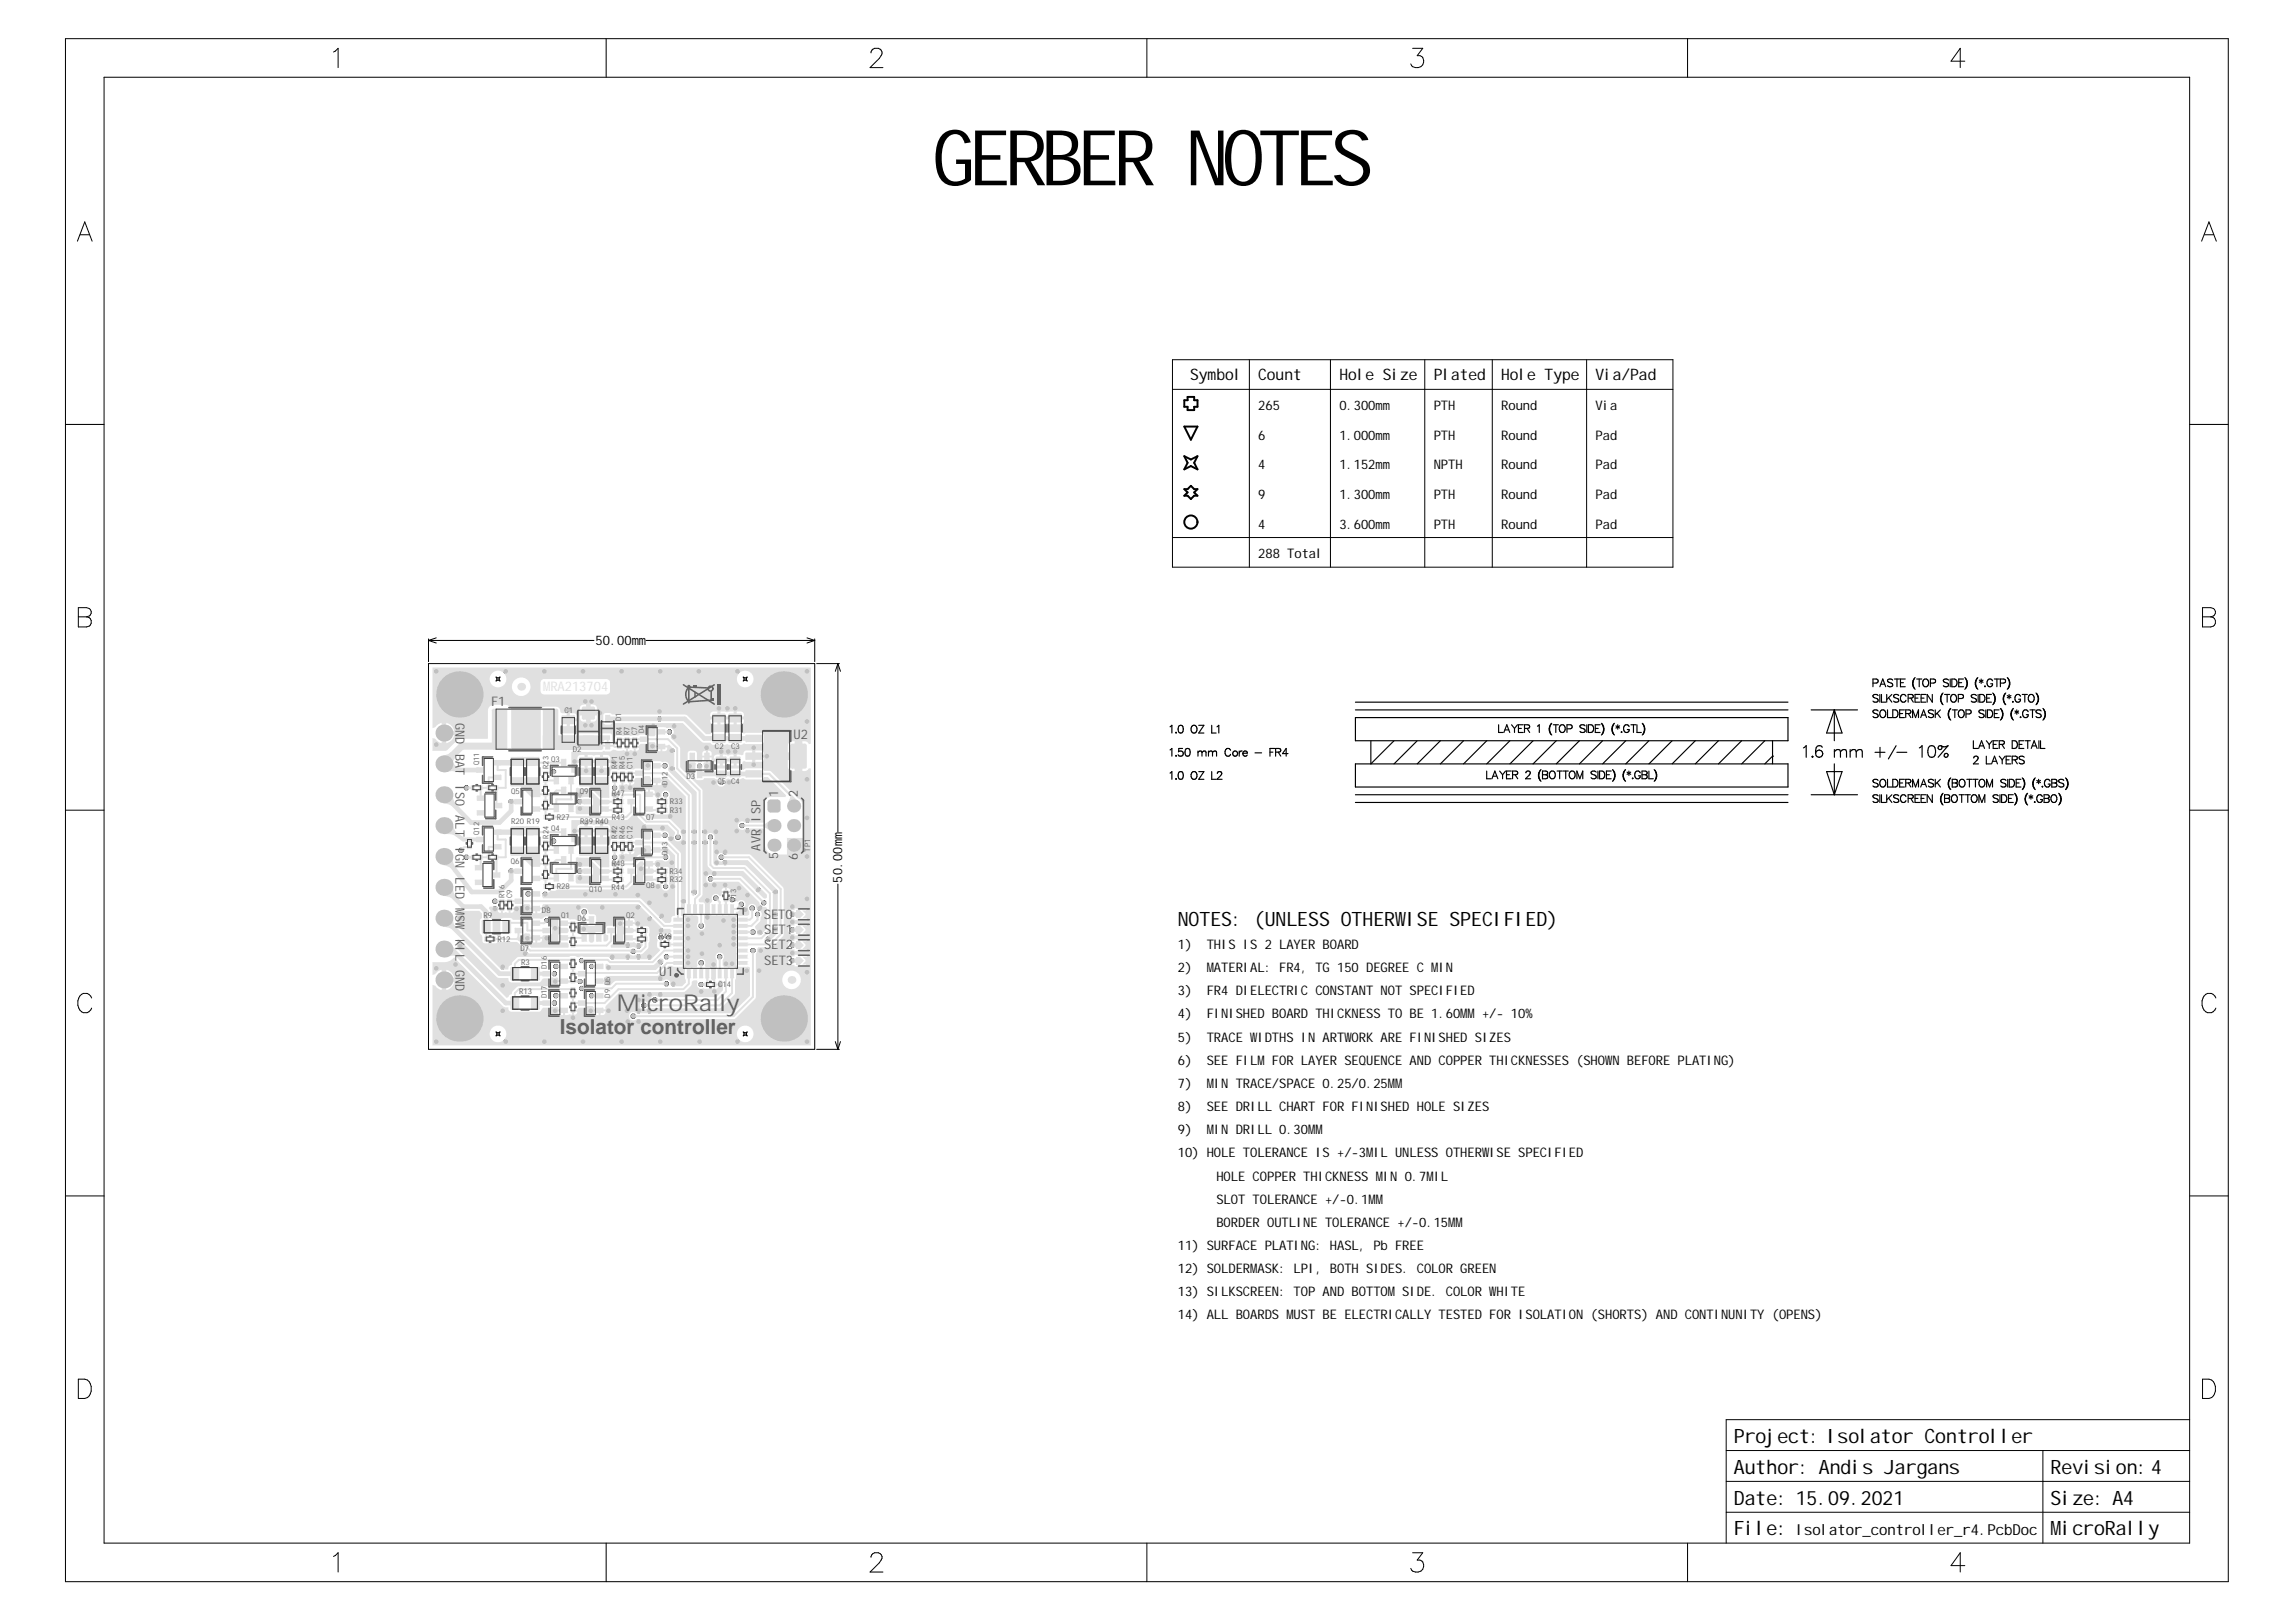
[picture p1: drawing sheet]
<svg xmlns="http://www.w3.org/2000/svg" width="297mm" height="210mm" viewBox="0 0 297 210" stroke-linecap="round" stroke-linejoin="round" font-family="sans-serif">
<defs><g id="words">
<text font-size="10" x="120.6" y="24">GERBER NOTES</text>
<text font-size="3" fill="#606060" x="79.8" y="130.8">MicroRally</text>
<text font-size="2.7" fill="#606060" x="72.4" y="133.8">Isolator controller</text>
<g font-size="2.6">
<text x="152.4" y="119.8">NOTES: (UNLESS OTHERWISE SPECIFIED)</text>
<text x="224.3" y="190.7">Author: Andis Jargans</text>
<text x="224.3" y="186.7">Project: Isolator Controller</text>
<text x="265.3" y="190.7">Revision:4</text>
<text x="224.3" y="194.7">Date: 15.09.2021</text>
<text x="265.3" y="194.7">Size: A4</text>
<text x="224.3" y="198.7">File:</text>
<text x="265.3" y="198.7">MicroRally</text>
</g>
<g font-size="2">
<text x="154" y="49.2">Symbol</text>
<text x="162.8" y="49.2">Count</text>
<text x="173.3" y="49.2">Hole Size</text>
<text x="185.5" y="49.2">Plated</text>
<text x="194.2" y="49.2">Hole Type</text>
<text x="206.4" y="49.2">Via/Pad</text>
<text x="232.3" y="198.7">Isolator_controller_r4.PcbDoc</text>
</g>
<g font-size="1.7">
<text x="162.8" y="53.1">265</text>
<text x="173.3" y="53.1">0.300mm</text>
<text x="185.5" y="53.1">PTH</text>
<text x="194.2" y="53.1">Round</text>
<text x="206.4" y="53.1">Via</text>
<text x="162.8" y="56.9">6</text>
<text x="173.3" y="56.9">1.000mm</text>
<text x="185.5" y="56.9">PTH</text>
<text x="194.2" y="56.9">Round</text>
<text x="206.4" y="56.9">Pad</text>
<text x="162.8" y="60.7">4</text>
<text x="162.8" y="64.6">9</text>
<text x="173.3" y="60.7">1.152mm</text>
<text x="173.3" y="64.6">1.300mm</text>
<text x="185.5" y="60.7">NPTH</text>
<text x="185.5" y="64.6">PTH</text>
<text x="194.2" y="60.7">Round</text>
<text x="194.2" y="64.6">Round</text>
<text x="206.4" y="60.7">Pad</text>
<text x="206.4" y="64.6">Pad</text>
<text x="162.8" y="68.4">4</text>
<text x="173.3" y="68.4">3.600mm</text>
<text x="185.5" y="68.4">PTH</text>
<text x="194.2" y="68.4">Round</text>
<text x="206.4" y="68.4">Pad</text>
<text x="162.8" y="72.2">288 Total</text>
<text x="77" y="83.4">50.00mm</text>
<text x="109" y="114.2" transform="rotate(-90 109 114.2)">50.00mm</text>
<text x="152.4" y="125.8">2)</text>
<text x="152.4" y="122.8">1)</text>
<text x="156.1" y="125.8">MATERIAL: FR4, TG 150 DEGREE C MIN</text>
<text x="156.1" y="122.8">THIS IS 2 LAYER BOARD</text>
<text x="152.4" y="128.8">3)</text>
<text x="152.4" y="131.8">4)</text>
<text x="156.1" y="128.8">FR4 DIELECTRIC CONSTANT NOT SPECIFIED</text>
<text x="156.1" y="131.8">FINISHED BOARD THICKNESS TO BE 1.60MM +/- 10%</text>
<text x="152.4" y="137.8">6)</text>
<text x="152.4" y="134.8">5)</text>
<text x="156.1" y="137.8">SEE FILM FOR LAYER SEQUENCE AND COPPER THICKNESSES (SHOWN BEFORE PLATING)</text>
<text x="156.1" y="134.8">TRACE WIDTHS IN ARTWORK ARE FINISHED SIZES</text>
<text x="152.4" y="143.8">8)</text>
<text x="152.4" y="140.8">7)</text>
<text x="156.1" y="143.8">SEE DRILL CHART FOR FINISHED HOLE SIZES</text>
<text x="156.1" y="140.8">MIN TRACE/SPACE 0.25/0.25MM</text>
<text x="152.4" y="149.8">10) HOLE TOLERANCE IS +/-3MIL UNLESS OTHERWISE SPECIFIED</text>
<text x="152.4" y="146.8">9)</text>
<text x="156.1" y="146.8">MIN DRILL 0.30MM</text>
<text x="157.4" y="155.8">SLOT TOLERANCE +/-0.1MM</text>
<text x="157.4" y="152.8">HOLE COPPER THICKNESS MIN 0.7MIL</text>
<text x="152.4" y="161.8">11) SURFACE PLATING: HASL, Pb FREE</text>
<text x="157.4" y="158.8">BORDER OUTLINE TOLERANCE +/-0.15MM</text>
<text x="152.4" y="167.7">13) SILKSCREEN: TOP AND BOTTOM SIDE. COLOR WHITE</text>
<text x="152.4" y="164.7">12) SOLDERMASK: LPI, BOTH SIDES. COLOR GREEN</text>
<text x="152.4" y="170.7">14) ALL BOARDS MUST BE ELECTRICALLY TESTED FOR ISOLATION (SHORTS) AND CONTINUNITY (OPENS)</text>
</g>
<g font-size="1.7" fill="#606060">
<text x="58.9" y="93.5" transform="rotate(90 58.9 93.5)">GND</text>
<text x="63.5" y="91.4">F1</text>
<text x="102.7" y="95.6">U2</text>
<text x="58.9" y="97.6" transform="rotate(90 58.9 97.6)">BAT</text>
<text x="58.9" y="101.5" transform="rotate(90 58.9 101.5)">ISO ALT</text>
<text x="98.4" y="106.3" transform="rotate(-90 98.4 106.3)">ISP</text>
<text x="100.7" y="103.1" transform="rotate(-90 100.7 103.1)">1</text>
<text x="103.2" y="103.1" transform="rotate(-90 103.2 103.1)">2</text>
<text x="58.9" y="113.6" transform="rotate(90 58.9 113.6)">LED MSW KIL GND</text>
<text x="58.9" y="109.6" transform="rotate(90 58.9 109.6)">IGN</text>
<text x="98.4" y="110.1" transform="rotate(-90 98.4 110.1)">AVR</text>
<text x="100.7" y="111.2" transform="rotate(-90 100.7 111.2)">5</text>
<text x="103.2" y="111.3" transform="rotate(-90 103.2 111.3)">6</text>
<text x="98.8" y="118.9">SET0</text>
<text x="98.8" y="122.9">SET2</text>
<text x="98.9" y="120.9">SET1</text>
<text x="98.9" y="124.9">SET3</text>
<text x="85.3" y="126.4">U1</text>
</g>
<g font-size="1" fill="#606060">
<text x="73" y="92.3">C1</text>
<text x="80.3" y="93.4" transform="rotate(-90 80.3 93.4)">D</text>
<text x="80.3" y="92.8" transform="rotate(-90 80.3 92.8)">1</text>
<text x="80.4" y="95.2" transform="rotate(-90 80.4 95.2)">R4</text>
<text x="81.4" y="95.2" transform="rotate(-90 81.4 95.2)">R7</text>
<text x="82.4" y="95.2" transform="rotate(-90 82.4 95.2)">C7</text>
<text x="83.3" y="94.9" transform="rotate(-90 83.3 94.9)">D4</text>
<text x="62" y="99.1" transform="rotate(-90 62 99.1)">Q11</text>
<text x="71" y="99.5" transform="rotate(-90 71 99.5)">R2</text>
<text x="71" y="98.4" transform="rotate(-90 71 98.4)">3</text>
<text x="71.3" y="98.6">Q3</text>
<text x="74.1" y="97.3">D2</text>
<text x="79.8" y="99.5" transform="rotate(-90 79.8 99.5)">R41</text>
<text x="80.8" y="99.5" transform="rotate(-90 80.8 99.5)">R45</text>
<text x="81.8" y="99.5" transform="rotate(-90 81.8 99.5)">C11</text>
<text x="86.3" y="101.5" transform="rotate(-90 86.3 101.5)">D12</text>
<text x="88.8" y="100.8">D3</text>
<text x="92.5" y="97">C2</text>
<text x="92.8" y="101.5">C5 C4</text>
<text x="94.6" y="97">C3</text>
<text x="66.1" y="102.7">Q5</text>
<text x="66.1" y="106.7">R20 R19</text>
<text x="71" y="107.4" transform="rotate(-90 71 107.4)">4</text>
<text x="71.3" y="107.6">Q4</text>
<text x="72.1" y="106.1">R27</text>
<text x="75" y="102.7">Q9</text>
<text x="75.1" y="106.7">R39 R40</text>
<text x="79.1" y="103.1">R47</text>
<text x="79.2" y="106.2">R43</text>
<text x="83.6" y="106.1">Q7</text>
<text x="86.6" y="105.2">R31</text>
<text x="86.6" y="104.1">R33</text>
<text x="62" y="108" transform="rotate(-90 62 108)">Q12</text>
<text x="66.1" y="111.8">Q6</text>
<text x="71" y="108.5" transform="rotate(-90 71 108.5)">R2</text>
<text x="79.1" y="112.1">R48</text>
<text x="79.9" y="108.5" transform="rotate(-90 79.9 108.5)">R42</text>
<text x="80.8" y="108.5" transform="rotate(-90 80.8 108.5)">R46</text>
<text x="81.8" y="108.5" transform="rotate(-90 81.8 108.5)">C12</text>
<text x="86.3" y="110.6" transform="rotate(-90 86.3 110.6)">D13</text>
<text x="86.6" y="113.1">R34</text>
<text x="104.8" y="110.2" transform="rotate(-90 104.8 110.2)">TP1</text>
<text x="62.5" y="118.9">R9</text>
<text x="65.3" y="116.2" transform="rotate(-90 65.3 116.2)">R16</text>
<text x="66.3" y="116.2" transform="rotate(-90 66.3 116.2)">C9</text>
<text x="70.1" y="118.2">D8</text>
<text x="72.1" y="115.1">R28</text>
<text x="72.6" y="118.8">Q1</text>
<text x="74.7" y="119.1">D6</text>
<text x="76.2" y="115.4">Q10</text>
<text x="79.1" y="115.2">R44</text>
<text x="81" y="118.8">Q2</text>
<text x="83.6" y="115">Q8</text>
<text x="86.6" y="114.2">R32</text>
<text x="95.2" y="116.7" transform="rotate(-90 95.2 116.7)">C13</text>
<text x="64.4" y="121.8">R12</text>
<text x="67.3" y="123">D7</text>
<text x="67.4" y="124.8">R3</text>
<text x="70.7" y="125.4" transform="rotate(-90 70.7 125.4)">D16</text>
<text x="85.2" y="121.6">R49</text>
<text x="67.2" y="128.6">R13</text>
<text x="70.8" y="129.2" transform="rotate(-90 70.8 129.2)">D17</text>
<text x="78.9" y="127.5" transform="rotate(-90 78.9 127.5)">D5</text>
<text x="79" y="129.1" transform="rotate(-90 79 129.1)">D9</text>
<text x="92.9" y="127.7">C14</text>
</g>
</g></defs>
<g fill="none" stroke="#000" stroke-width=".25">
<path d="M153.2 51.8h.4v-.4h.9v.4h.4v.8h-.4v.5h-.9v-.5h-.4zM153.2 59l.9 .5 .8-.5-.4 .9 .4 .8-.8-.4-.9 .4 .4-.8zM153.2 55.2h1.7l-.8 1.7zM153.2 63.3h.4l.5-.4 .4 .4h.4l-.4 .4 .4 .5h-.4l-.4 .4-.5-.4h-.4l.4-.5z"/>
<circle cx="154.1" cy="67.6" r=".85"/>
</g>
<g fill="none" stroke="#000" stroke-width=".13">
<path d="M151.7 46.6h64.7v26.8h-64.7zM151.7 50.4h64.7M161.6 46.6v26.8M172.1 46.6v26.8M184.3 46.6v26.8M193.1 46.6v26.8M205.3 46.6v26.8M151.7 69.6h64.7M56.2 86.7h.1v-.1h.3v.1h.1v.3h-.1v.1h-.3v-.1h-.1zM56.2 96.2h.1v-.1h.3v.1h.1v.3h-.1v.1h-.3v-.1h-.1zM57.2 98.7l.2-.1 .3 .1-.1 .2 .1 .1-.3 .1-.2-.1 .1-.1zM57.2 94.7l.2-.1 .3 .1-.1 .2 .1 .1-.3 .1-.2-.1 .1-.1z"/>
<path d="M64.2 87.6l.2 .1 .3-.1-.1 .3 .1 .2-.3-.1-.2 .1 .1-.2zM65.2 86.7h.1v-.1h.3v.1h.1v.3h-.1v.1h-.3v-.1h-.1zM70.2 86.7h.1v-.1h.3v.1h.1v.3h-.1v.1h-.3v-.1h-.1zM71.4 99.7h.1v-.1h.3v.1h.1v.3h-.1v.1h-.3v-.1h-.1zM73.3 91.7h.1v-.1h.3v.1h.1v.3h-.1v.1h-.3v-.1h-.1zM74.1 98.4h.1v-.1h.3v.1h.1v.3h-.1v.1h-.3v-.1h-.1zM75.2 86.7h.1v-.1h.2v.1h.2v.3h-.2v.1h-.2v-.1h-.1zM75.5 90.6h.1v-.1h.2v.1h.2v.3h-.2v.1h-.2v-.1h-.1zM75.5 93.7h.1v-.1h.2v.1h.2v.3h-.2v.1h-.2v-.1h-.1zM75.6 99.6h.1v-.1h.2v.1h.2v.3h-.2v.1h-.2v-.1h-.1zM76.3 90.6h.1v-.1h.2v.1h.2v.3h-.2v.1h-.2v-.1h-.1zM76.3 93.7h.1v-.1h.2v.1h.2v.3h-.2v.1h-.2v-.1h-.1z"/>
<path d="M77.4 92.1h.1v-.1h.2v.1h.2v.3h-.2v.1h-.2v-.1h-.1zM77.6 99.6h.1v-.1h.2v.1h.2v.3h-.2v.1h-.2v-.1h-.1zM79.1 98.4h.1v-.1h.2v.1h.2v.3h-.2v.1h-.2v-.1h-.1zM80.2 86.7h.1v-.1h.2v.1h.2v.3h-.2v.1h-.2v-.1h-.1zM80.9 97.4h.1v-.1h.2v.1h.2v.3h-.2v.1h-.2v-.1h-.1zM81.9 97.4h.1v-.1h.2v.1h.2v.3h-.2v.1h-.2v-.1h-.1zM83.6 98.9h.1v-.1h.2v.1h.2v.3h-.2v.1h-.2v-.1h-.1zM84.2 96.4h.1v-.1h.2v.1h.2v.3h-.2v.1h-.2v-.1h-.1zM84.3 93.8h.1v-.1h.2v.1h.2v.3h-.2v.1h-.2v-.1h-.1zM85.1 91.9h.1v-.1h.2v.1h.2v.3h-.2v.1h-.2v-.1h-.1zM85.1 92.9h.1v-.1h.2v.1h.2v.3h-.2v.1h-.2v-.1h-.1zM85.2 86.7h.1v-.1h.2v.1h.2v.3h-.2v.1h-.2v-.1h-.1z"/>
<path d="M85.8 99h.1v-.1h.2v.1h.2v.2h-.2v.2h-.2v-.2h-.1zM86.4 94.6h.1v-.1h.2v.1h.2v.2h-.2v.2h-.2v-.2h-.1zM86.7 99.3h.1v-.1h.2v.1h.2v.3h-.2v.1h-.2v-.1h-.1zM86.7 97h.1v-.1h.2v.1h.2v.3h-.2v.1h-.2v-.1h-.1zM87 93.8h.1v-.1h.2v.1h.2v.3h-.2v.1h-.2v-.1h-.1zM87 95.2h.1v-.1h.2v.1h.2v.3h-.2v.1h-.2v-.1h-.1zM89 99h.1v-.1h.2v.1h.2v.3h-.2v.1h-.2v-.1h-.1zM90.2 86.7h.1v-.1h.2v.1h.2v.3h-.2v.1h-.2v-.1h-.1zM90.3 99h.1v-.1h.2v.1h.2v.3h-.2v.1h-.2v-.1h-.1zM91.2 99h.1v-.1h.2v.1h.2v.3h-.2v.1h-.2v-.1h-.1zM91.2 96.6h.1v-.1h.2v.1h.2v.3h-.2v.1h-.2v-.1h-.1zM92.8 91.5h.1v-.1h.2v.1h.2v.3h-.2v.1h-.2v-.1h-.1z"/>
<path d="M93.1 97.1h.1v-.1h.2v.1h.2v.3h-.2v.1h-.2v-.1h-.1zM93.9 91.5h.1v-.1h.2v.1h.2v.3h-.2v.1h-.2v-.1h-.1zM94 97.1h.1v-.1h.2v.1h.2v.3h-.2v.1h-.2v-.1h-.1zM94.9 97.1h.1v-.1h.2v.1h.2v.3h-.2v.1h-.2v-.1h-.1zM94.9 91.5h.1v-.1h.2v.1h.2v.3h-.2v.1h-.2v-.1h-.1zM95.2 86.7h.1v-.1h.2v.1h.2v.3h-.2v.1h-.2v-.1h-.1zM96.2 87.6l.2 .1 .3-.1-.2 .3 .2 .2-.3-.1-.2 .1 .1-.2zM97.3 98.8h.1v-.1h.2v.1h.2v.3h-.2v.1h-.2v-.1h-.1zM97.3 96.6h.1v-.1h.2v.1h.2v.3h-.2v.1h-.2v-.1h-.1zM99 97.7h.1v-.1h.2v.1h.2v.3h-.2v.1h-.2v-.1h-.1zM104.1 86.7h.2v-.1h.2v.1h.2v.3h-.2v.1h-.2v-.1h-.2zM104.1 93.2h.2v-.1h.2v.1h.2v.3h-.2v.1h-.2v-.1h-.2z"/>
<path d="M57.2 118.7l.2-.1 .3 .1-.1 .1 .1 .1-.3 .2-.2-.2 .1-.1zM57.2 114.7l.2-.1 .3 .1-.1 .1 .1 .2-.3 .1-.2-.1 .1-.2zM57.2 110.7l.2-.1 .3 .1-.1 .1 .1 .2-.3 .1-.2-.1 .1-.2zM57.2 106.7l.2-.1 .3 .1-.1 .1 .1 .2-.3 .1-.2-.1 .1-.2zM57.2 102.7l.2-.1 .3 .1-.1 .1 .1 .2-.3 .1-.2-.1 .1-.2zM59.3 118.7h.1v-.1h.3v.1h.1v.2h-.1v.2h-.3v-.2h-.1zM59.4 109.9h.1v-.1h.3v.1h.1v.3h-.1v.1h-.3v-.1h-.1zM60.1 101.8h.1v-.1h.3v.1h.1v.3h-.1v.1h-.3v-.1h-.1zM60.1 110.8h.1v-.1h.3v.1h.1v.3h-.1v.1h-.3v-.1h-.1zM63.8 116.5h.1v-.1h.3v.1h.1v.3h-.1v.1h-.3v-.1h-.1zM63.8 117.5h.1v-.1h.3v.1h.1v.3h-.1v.1h-.3v-.1h-.1zM65.9 103.6h.1v-.1h.3v.1h.1v.3h-.1v.1h-.3v-.1h-.1z"/>
<path d="M65.9 112.6h.1v-.1h.3v.1h.1v.3h-.1v.1h-.3v-.1h-.1zM66.6 117.5h.1v-.1h.3v.1h.1v.3h-.1v.1h-.3v-.1h-.1zM68 117.4h.1v-.1h.3v.1h.1v.3h-.1v.1h-.3v-.1h-.1zM68.1 115.6h.1v-.2h.3v.2h.1v.2h-.1v.1h-.3v-.1h-.1zM70.3 115.6h.1v-.1h.3v.1h.1v.3h-.1v.1h-.3v-.1h-.1zM70.5 117.3h.1v-.1h.3v.1h.1v.3h-.1v.1h-.3v-.1h-.1zM70.5 119h.1v-.1h.3v.1h.1v.2h-.1v.2h-.3v-.2h-.1zM71.4 108.7h.1v-.1h.3v.1h.1v.3h-.1v.1h-.3v-.1h-.1zM71.6 120h.1v-.1h.3v.1h.1v.2h-.1v.2h-.3v-.2h-.1zM74.1 107.4h.1v-.1h.3v.1h.1v.3h-.1v.1h-.3v-.1h-.1zM74.6 117.3h.1v-.1h.3v.1h.1v.3h-.1v.1h-.3v-.1h-.1zM74.8 102.7h.1v-.1h.2v.1h.2v.3h-.2v.1h-.2v-.1h-.1z"/>
<path d="M74.8 112.6h.1v-.1h.2v.1h.2v.3h-.2v.1h-.2v-.1h-.1zM74.8 103.6h.1v-.1h.2v.1h.2v.3h-.2v.1h-.2v-.1h-.1zM74.8 104.5h.1v-.1h.2v.1h.2v.3h-.2v.1h-.2v-.1h-.1zM74.8 111.7h.1v-.1h.2v.1h.2v.3h-.2v.1h-.2v-.1h-.1zM74.8 113.5h.1v-.1h.2v.1h.2v.3h-.2v.1h-.2v-.1h-.1zM75.3 117.9h.1v-.1h.3v.1h.1v.3h-.1v.1h-.3v-.1h-.1zM75.5 115.6h.1v-.1h.2v.1h.2v.3h-.2v.1h-.2v-.1h-.1zM75.6 106.3h.1v-.1h.2v.1h.2v.3h-.2v.1h-.2v-.1h-.1zM77.6 106.3h.1v-.1h.2v.1h.2v.3h-.2v.1h-.2v-.1h-.1zM77.7 117.3h.1v-.1h.2v.1h.2v.3h-.2v.1h-.2v-.1h-.1zM79.1 107.4h.1v-.1h.2v.1h.2v.3h-.2v.1h-.2v-.1h-.1zM79.3 102.7h.1v-.1h.2v.1h.2v.3h-.2v.1h-.2v-.1h-.1z"/>
<path d="M79.3 110.8h.1v-.1h.2v.1h.2v.3h-.2v.1h-.2v-.1h-.1zM79.3 101.8h.1v-.1h.2v.1h.2v.3h-.2v.1h-.2v-.1h-.1zM79.3 111.7h.1v-.1h.2v.1h.2v.3h-.2v.1h-.2v-.1h-.1zM79.4 115.6h.1v-.1h.2v.1h.2v.3h-.2v.1h-.2v-.1h-.1zM80 119.4h.1v-.1h.2v.1h.2v.2h-.2v.2h-.2v-.2h-.1zM80.3 110.8h.1v-.1h.2v.1h.2v.3h-.2v.1h-.2v-.1h-.1zM80.3 101.8h.1v-.1h.2v.1h.2v.3h-.2v.1h-.2v-.1h-.1zM81.3 101.8h.1v-.1h.2v.1h.2v.3h-.2v.1h-.2v-.1h-.1zM82.3 117.3h.1v-.1h.2v.1h.2v.3h-.2v.1h-.2v-.1h-.1zM82.3 115.7h.1v-.1h.2v.1h.2v.3h-.2v.1h-.2v-.1h-.1zM82.3 119.4h.1v-.1h.2v.1h.2v.2h-.2v.2h-.2v-.2h-.1zM82.7 112.3h.1v-.1h.2v.1h.2v.3h-.2v.1h-.2v-.1h-.1z"/>
<path d="M83.1 109.9h.1v-.1h.2v.1h.2v.3h-.2v.1h-.2v-.1h-.1zM83.1 106.9h.1v-.1h.2v.1h.2v.3h-.2v.1h-.2v-.1h-.1zM83.8 116.7h.1v-.1h.2v.1h.2v.3h-.2v.1h-.2v-.1h-.1zM83.8 118.8h.1v-.1h.2v.1h.2v.2h-.2v.2h-.2v-.2h-.1zM84.9 102.7h.1v-.1h.2v.1h.2v.3h-.2v.1h-.2v-.1h-.1zM84.9 111.7h.1v-.1h.2v.1h.2v.3h-.2v.1h-.2v-.1h-.1zM84.9 114.6h.1v-.1h.2v.1h.2v.3h-.2v.1h-.2v-.1h-.1zM85.4 118.4h.1v-.1h.2v.1h.2v.3h-.2v.1h-.2v-.1h-.1zM85.5 107h.1v-.1h.2v.1h.2v.3h-.2v.1h-.2v-.1h-.1zM85.8 101.5h.1v-.1h.2v.1h.2v.3h-.2v.1h-.2v-.1h-.1zM85.8 108h.1v-.2h.2v.2h.2v.2h-.2v.1h-.2v-.1h-.1zM85.9 102.7h.1v-.1h.2v.1h.2v.3h-.2v.1h-.2v-.1h-.1z"/>
<path d="M85.9 110.8h.1v-.1h.2v.1h.2v.3h-.2v.1h-.2v-.1h-.1zM85.9 109.9h.1v-.1h.2v.1h.2v.3h-.2v.1h-.2v-.1h-.1zM85.9 115.7h.1v-.1h.2v.1h.2v.3h-.2v.1h-.2v-.1h-.1zM85.9 114.6h.1v-.1h.2v.1h.2v.3h-.2v.1h-.2v-.1h-.1zM86.5 105.5h.1v-.1h.2v.1h.2v.3h-.2v.1h-.2v-.1h-.1zM86.6 108.4h.1v-.1h.2v.1h.2v.3h-.2v.1h-.2v-.1h-.1zM86.7 111.5h.1v-.1h.2v.1h.2v.3h-.2v.1h-.2v-.1h-.1zM86.8 114.6h.1v-.1h.2v.1h.2v.3h-.2v.1h-.2v-.1h-.1zM87.5 108.2h.1v-.1h.2v.1h.2v.3h-.2v.1h-.2v-.1h-.1zM88.2 116.5h.1v-.1h.2v.1h.2v.3h-.2v.1h-.2v-.1h-.1zM88.2 107.5h.1v-.1h.2v.1h.2v.3h-.2v.1h-.2v-.1h-.1zM88.2 108.9h.1v-.1h.2v.1h.2v.3h-.2v.1h-.2v-.1h-.1z"/>
<path d="M88.8 119.7h.1v-.1h.2v.1h.2v.2h-.2v.2h-.2v-.2h-.1zM88.8 118.9h.1v-.1h.2v.1h.2v.2h-.2v.2h-.2v-.2h-.1zM89.6 115.3h.1v-.1h.2v.1h.2v.3h-.2v.1h-.2v-.1h-.1zM89.6 107.5h.1v-.1h.2v.1h.2v.3h-.2v.1h-.2v-.1h-.1zM89.6 108.9h.1v-.1h.2v.1h.2v.3h-.2v.1h-.2v-.1h-.1zM90.5 119.7h.1v-.1h.2v.1h.2v.2h-.2v.2h-.2v-.2h-.1zM91 107.5h.1v-.1h.2v.1h.2v.3h-.2v.1h-.2v-.1h-.1zM91 108.9h.1v-.1h.2v.1h.2v.3h-.2v.1h-.2v-.1h-.1zM91.1 112.9h.1v-.1h.2v.1h.2v.3h-.2v.1h-.2v-.1h-.1zM91.1 114.4h.1v-.1h.2v.1h.2v.3h-.2v.1h-.2v-.1h-.1zM91.3 118.6h.1v-.1h.2v.1h.2v.2h-.2v.2h-.2v-.2h-.1zM91.3 116.4h.1v-.1h.2v.1h.2v.3h-.2v.1h-.2v-.1h-.1z"/>
<path d="M91.7 113.6h.1v-.1h.2v.1h.2v.3h-.2v.1h-.2v-.1h-.1zM91.7 108.2h.1v-.1h.2v.1h.2v.3h-.2v.1h-.2v-.1h-.1zM92.1 101.1h.1v-.1h.2v.1h.2v.3h-.2v.1h-.2v-.1h-.1zM92.2 112.9h.1v-.1h.2v.1h.2v.3h-.2v.1h-.2v-.1h-.1zM92.2 114.4h.1v-.1h.2v.1h.2v.3h-.2v.1h-.2v-.1h-.1zM92.4 116.1h.1v-.1h.2v.1h.2v.3h-.2v.1h-.2v-.1h-.1zM92.4 107.5h.1v-.1h.2v.1h.2v.3h-.2v.1h-.2v-.1h-.1zM92.4 108.9h.1v-.1h.2v.1h.2v.3h-.2v.1h-.2v-.1h-.1zM92.5 111.5h.1v-.1h.2v.1h.2v.3h-.2v.1h-.2v-.1h-.1zM92.5 110.1h.1v-.1h.2v.1h.2v.3h-.2v.1h-.2v-.1h-.1zM93.1 110.8h.1v-.1h.2v.1h.2v.3h-.2v.1h-.2v-.1h-.1zM93.1 101.1h.1v-.1h.2v.1h.2v.3h-.2v.1h-.2v-.1h-.1z"/>
<path d="M93.4 119h.1v-.1h.2v.1h.2v.2h-.2v.2h-.2v-.2h-.1zM93.6 111.5h.1v-.1h.2v.1h.2v.3h-.2v.1h-.2v-.1h-.1zM93.6 114.4h.1v-.1h.2v.1h.2v.3h-.2v.1h-.2v-.1h-.1zM93.6 110.1h.1v-.1h.2v.1h.2v.3h-.2v.1h-.2v-.1h-.1zM94.1 101.1h.1v-.1h.2v.1h.2v.3h-.2v.1h-.2v-.1h-.1zM94.5 116.3h.1v-.1h.2v.1h.2v.3h-.2v.1h-.2v-.1h-.1zM94.7 119.7h.1v-.1h.2v.1h.2v.2h-.2v.2h-.2v-.2h-.1zM94.7 118.9h.1v-.1h.2v.1h.2v.2h-.2v.2h-.2v-.2h-.1zM95.1 107.4h.1v-.1h.2v.1h.2v.3h-.2v.1h-.2v-.1h-.1zM95.1 106h.1v-.1h.2v.1h.2v.3h-.2v.1h-.2v-.1h-.1zM95.4 114.8h.1v-.1h.2v.1h.2v.3h-.2v.1h-.2v-.1h-.1zM95.7 116.9h.1v-.1h.2v.1h.2v.3h-.2v.1h-.2v-.1h-.1z"/>
<path d="M95.8 106.7h.1v-.1h.2v.1h.2v.3h-.2v.1h-.2v-.1h-.1zM96.2 117.6h.1v-.1h.2v.1h.2v.3h-.2v.1h-.2v-.1h-.1zM96.5 115.7h.1v-.1h.2v.1h.2v.3h-.2v.1h-.2v-.1h-.1zM96.5 107.4h.1v-.1h.2v.1h.2v.3h-.2v.1h-.2v-.1h-.1zM96.5 106h.1v-.1h.2v.1h.2v.3h-.2v.1h-.2v-.1h-.1zM97.1 117.4h.1v-.1h.2v.1h.2v.3h-.2v.1h-.2v-.1h-.1zM97.8 118.2h.1v-.1h.2v.1h.2v.3h-.2v.1h-.2v-.1h-.1zM97.9 115h.1v-.1h.2v.1h.2v.3h-.2v.1h-.2v-.1h-.1zM98.1 117.4h.1v-.1h.2v.1h.2v.3h-.2v.1h-.2v-.1h-.1zM98.1 107.5h.1v-.1h.2v.1h.2v.3h-.2v.1h-.2v-.1h-.1zM98.6 116.7h.1v-.1h.2v.1h.2v.3h-.2v.1h-.2v-.1h-.1zM99.9 106.6h.5l-.3 .5z"/>
<path d="M99.9 109.1h.5l-.3 .5zM99.9 104.1h.5l-.3 .5zM100.1 118.2h.1v-.1h.2v.1h.2v.3h-.2v.1h-.2v-.1h-.1zM100.1 115.3h.1v-.1h.2v.1h.2v.3h-.2v.1h-.2v-.1h-.1zM102.3 118.2h.1v-.1h.2v.1h.2v.3h-.2v.1h-.2v-.1h-.1zM102.3 117.2h.1v-.1h.2v.1h.2v.3h-.2v.1h-.2v-.1h-.1zM102.3 119.2h.1v-.1h.2v.1h.2v.2h-.2v.2h-.2v-.2h-.1zM102.4 106.6h.5l-.2 .5zM102.4 109.1h.5l-.2 .5zM102.4 104.1h.5l-.2 .5zM104.1 110.7h.2v-.1h.2v.1h.2v.3h-.2v.1h-.2v-.1h-.2zM104.1 116.2h.2v-.1h.2v.1h.2v.3h-.2v.1h-.2v-.1h-.2z"/>
<path d="M104.1 100.7h.2v-.1h.2v.1h.2v.3h-.2v.1h-.2v-.1h-.2zM104.1 105.7h.2v-.1h.2v.1h.2v.3h-.2v.1h-.2v-.1h-.2zM56.2 125.2h.1v-.1h.3v.1h.1v.2h-.1v.2h-.3v-.2h-.1zM56.2 134.7h.1v-.2h.3v.2h.1v.2h-.1v.2h-.3v-.2h-.1zM57.2 126.7l.2-.1 .3 .1-.1 .1 .1 .1-.3 .2-.2-.2 .1-.1zM57.2 122.7l.2-.1 .3 .1-.1 .1 .1 .1-.3 .2-.2-.2 .1-.1zM58.7 124.7h.1v-.1h.3v.1h.1v.2h-.1v.2h-.3v-.2h-.1zM59.3 122.3h.1v-.1h.3v.1h.1v.2h-.1v.2h-.3v-.2h-.1zM64.2 133.5l.2 .2 .3-.2-.1 .3 .1 .3-.3-.2-.2 .2 .1-.3zM64.8 125h.1v-.1h.3v.1h.1v.2h-.1v.2h-.3v-.2h-.1zM64.8 127.4h.1v-.1h.3v.1h.1v.2h-.1v.2h-.3v-.2h-.1zM64.8 130.7h.1v-.2h.3v.2h.1v.2h-.1v.2h-.3v-.2h-.1z"/>
<path d="M65.2 134.7h.1v-.2h.3v.2h.1v.2h-.1v.2h-.3v-.2h-.1zM67.7 123.3h.1v-.1h.3v.1h.1v.2h-.1v.2h-.3v-.2h-.1zM68 121.3h.1v-.1h.3v.1h.1v.2h-.1v.2h-.3v-.2h-.1zM70.2 134.7h.1v-.2h.3v.2h.1v.2h-.1v.2h-.3v-.2h-.1zM70.5 121.3h.1v-.1h.3v.1h.1v.2h-.1v.2h-.3v-.2h-.1zM71.5 125.9h.1v-.1h.3v.1h.1v.2h-.1v.2h-.3v-.2h-.1zM71.5 129.7h.1v-.1h.3v.1h.1v.2h-.1v.2h-.3v-.2h-.1zM71.6 130.7h.1v-.2h.3v.2h.1v.2h-.1v.2h-.3v-.2h-.1zM71.6 126.9h.1v-.1h.3v.1h.1v.2h-.1v.2h-.3v-.2h-.1zM71.7 124.9h.1v-.1h.3v.1h.1v.3h-.1v.1h-.3v-.1h-.1zM71.7 128.7h.1v-.1h.3v.1h.1v.3h-.1v.1h-.3v-.1h-.1zM73.9 131.6h.1v-.2h.3v.2h.1v.2h-.1v.2h-.3v-.2h-.1z"/>
<path d="M74.8 126.9h.1v-.1h.2v.1h.2v.2h-.2v.2h-.2v-.2h-.1zM75 124.2h.1v-.1h.2v.1h.2v.2h-.2v.2h-.2v-.2h-.1zM75 127.8h.1v-.1h.2v.1h.2v.2h-.2v.2h-.2v-.2h-.1zM75.2 134.7h.1v-.2h.2v.2h.2v.2h-.2v.2h-.2v-.2h-.1zM75.3 120.1h.1v-.1h.2v.1h.2v.2h-.2v.2h-.2v-.2h-.1zM76.2 130.7h.1v-.2h.2v.2h.2v.2h-.2v.2h-.2v-.2h-.1zM76.3 124.9h.1v-.1h.2v.1h.2v.3h-.2v.1h-.2v-.1h-.1zM76.3 128.7h.1v-.1h.2v.1h.2v.3h-.2v.1h-.2v-.1h-.1zM78.5 125.1h.1v-.1h.2v.1h.2v.2h-.2v.2h-.2v-.2h-.1zM78.5 130.7h.1v-.2h.2v.2h.2v.2h-.2v.2h-.2v-.2h-.1zM78.5 126.9h.1v-.1h.2v.1h.2v.2h-.2v.2h-.2v-.2h-.1zM79 123.7h.1v-.1h.2v.1h.2v.2h-.2v.2h-.2v-.2h-.1z"/>
<path d="M80.2 134.7h.1v-.2h.2v.2h.2v.2h-.2v.2h-.2v-.2h-.1zM80.9 130.7h.1v-.2h.2v.2h.2v.2h-.2v.2h-.2v-.2h-.1zM81 123.7h.1v-.1h.2v.1h.2v.2h-.2v.2h-.2v-.2h-.1zM81 132.1h.1v-.2h.2v.2h.2v.2h-.2v.2h-.2v-.2h-.1zM81 122.2h.1v-.1h.2v.1h.2v.2h-.2v.2h-.2v-.2h-.1zM81.7 123h.1v-.1h.2v.1h.2v.2h-.2v.2h-.2v-.2h-.1zM81.7 131.4h.1v-.2h.2v.2h.2v.2h-.2v.2h-.2v-.2h-.1zM82.4 122.3h.1v-.1h.2v.1h.2v.2h-.2v.2h-.2v-.2h-.1zM82.4 130.7h.1v-.2h.2v.2h.2v.2h-.2v.2h-.2v-.2h-.1zM82.4 123.7h.1v-.1h.2v.1h.2v.2h-.2v.2h-.2v-.2h-.1zM82.4 129.3h.1v-.1h.2v.1h.2v.2h-.2v.2h-.2v-.2h-.1zM82.4 132.1h.1v-.2h.2v.2h.2v.2h-.2v.2h-.2v-.2h-.1z"/>
<path d="M83.1 130h.1v-.1h.2v.1h.2v.2h-.2v.2h-.2v-.2h-.1zM83.8 130.7h.1v-.2h.2v.2h.2v.2h-.2v.2h-.2v-.2h-.1zM83.8 123.7h.1v-.1h.2v.1h.2v.2h-.2v.2h-.2v-.2h-.1zM83.8 128.6h.1v-.1h.2v.1h.2v.2h-.2v.2h-.2v-.2h-.1zM84.5 129.3h.1v-.1h.2v.1h.2v.2h-.2v.2h-.2v-.2h-.1zM85.2 134.7h.1v-.2h.2v.2h.2v.2h-.2v.2h-.2v-.2h-.1zM85.2 128.6h.1v-.1h.2v.1h.2v.2h-.2v.2h-.2v-.2h-.1zM85.2 126.5h.1v-.1h.2v.1h.2v.2h-.2v.2h-.2v-.2h-.1zM85.2 124.4h.1v-.1h.2v.1h.2v.2h-.2v.2h-.2v-.2h-.1zM85.3 120.3h.1v-.1h.2v.1h.2v.2h-.2v.2h-.2v-.2h-.1zM85.3 121.2h.1v-.1h.2v.1h.2v.2h-.2v.2h-.2v-.2h-.1zM86 123.7h.1v-.1h.2v.1h.2v.2h-.2v.2h-.2v-.2h-.1z"/>
<path d="M86 127.2h.1v-.1h.2v.1h.2v.2h-.2v.2h-.2v-.2h-.1zM86.3 121.2h.1v-.1h.2v.1h.2v.2h-.2v.2h-.2v-.2h-.1zM86.9 127.2h.1v-.1h.2v.1h.2v.2h-.2v.2h-.2v-.2h-.1zM88.8 123.7h.1v-.1h.2v.1h.2v.2h-.2v.2h-.2v-.2h-.1zM88.8 121.3h.1v-.1h.2v.1h.2v.2h-.2v.2h-.2v-.2h-.1zM88.8 122.9h.1v-.1h.2v.1h.2v.2h-.2v.2h-.2v-.2h-.1zM88.8 124.5h.1v-.1h.2v.1h.2v.2h-.2v.2h-.2v-.2h-.1zM90.3 134.7h.1v-.2h.2v.2h.2v.2h-.2v.2h-.2v-.2h-.1zM90.5 127.3h.1v-.1h.2v.1h.2v.2h-.2v.2h-.2v-.2h-.1zM90.5 128.2h.1v-.1h.2v.1h.2v.2h-.2v.2h-.2v-.2h-.1zM90.5 124.5h.1v-.1h.2v.1h.2v.2h-.2v.2h-.2v-.2h-.1zM90.6 123.3h.1v-.1h.2v.1h.2v.2h-.2v.2h-.2v-.2h-.1z"/>
<path d="M90.6 120.7h.1v-.1h.2v.1h.2v.2h-.2v.2h-.2v-.2h-.1zM92.1 124.7h.1v-.1h.2v.1h.2v.2h-.2v.2h-.2v-.2h-.1zM92.2 128.2h.1v-.1h.2v.1h.2v.2h-.2v.2h-.2v-.2h-.1zM92.9 123.7h.1v-.1h.2v.1h.2v.2h-.2v.2h-.2v-.2h-.1zM92.9 122.2h.1v-.1h.2v.1h.2v.2h-.2v.2h-.2v-.2h-.1zM93 127.3h.1v-.1h.2v.1h.2v.2h-.2v.2h-.2v-.2h-.1zM93.7 124.6h.1v-.1h.2v.1h.2v.2h-.2v.2h-.2v-.2h-.1zM94.5 124.6h.1v-.1h.2v.1h.2v.2h-.2v.2h-.2v-.2h-.1zM94.7 121.3h.1v-.1h.2v.1h.2v.2h-.2v.2h-.2v-.2h-.1zM94.7 120.5h.1v-.1h.2v.1h.2v.2h-.2v.2h-.2v-.2h-.1zM94.7 122.1h.1v-.1h.2v.1h.2v.2h-.2v.2h-.2v-.2h-.1zM95.2 134.7h.1v-.2h.2v.2h.2v.2h-.2v.2h-.2v-.2h-.1z"/>
<path d="M96.2 133.5l.2 .2 .3-.2-.2 .3 .2 .3-.3-.2-.2 .2 .1-.3zM96.4 125.5h.1v-.1h.2v.1h.2v.2h-.2v.2h-.2v-.2h-.1zM97.2 120.5h.1v-.1h.2v.1h.2v.2h-.2v.2h-.2v-.2h-.1zM97.2 122.9h.1v-.1h.2v.1h.2v.2h-.2v.2h-.2v-.2h-.1zM98 125.5h.1v-.1h.2v.1h.2v.2h-.2v.2h-.2v-.2h-.1zM98.1 120.5h.1v-.1h.2v.1h.2v.2h-.2v.2h-.2v-.2h-.1zM98.2 122.9h.1v-.1h.2v.1h.2v.2h-.2v.2h-.2v-.2h-.1zM99.1 121.4h.2v-.1h.2v.1h.2v.2h-.2v.2h-.2v-.2h-.2zM100.1 120.1h.1v-.1h.2v.1h.2v.2h-.2v.2h-.2v-.2h-.1zM102.3 124.2h.1v-.1h.2v.1h.2v.2h-.2v.2h-.2v-.2h-.1zM102.3 122.2h.1v-.1h.2v.1h.2v.2h-.2v.2h-.2v-.2h-.1zM102.3 121.2h.1v-.1h.2v.1h.2v.2h-.2v.2h-.2v-.2h-.1z"/>
<path d="M102.3 120.2h.1v-.1h.2v.1h.2v.2h-.2v.2h-.2v-.2h-.1zM102.3 123.2h.1v-.1h.2v.1h.2v.2h-.2v.2h-.2v-.2h-.1zM104.1 134.7h.2v-.2h.2v.2h.2v.2h-.2v.2h-.2v-.2h-.2zM104.1 125.7h.2v-.1h.2v.1h.2v.2h-.2v.2h-.2v-.2h-.2z"/>
<circle cx="59.4" cy="89.9" r=".25"/>
<circle cx="101.4" cy="89.9" r=".25"/>
<circle cx="59.4" cy="131.8" r=".25"/>
<circle cx="101.4" cy="131.8" r=".25"/>
</g>
<g fill="#e0e0e0">
<path d="M59.6 109.7l.3-.1 .1 .2-.1 .3z"/>
<path d="M64.2 116.4l.3 .1v.3l-.3 .1z"/>
<path d="M68.5 115.4l.3 .2v.2l-.3 .1z"/>
<path d="M70.4 119.1l.4 .3-.3 .1-.2-.1z"/>
<path d="M71.3 129.7l.2-.1v.4l-.2-.1z"/>
<path d="M72.1 128.6l.3 .1v.3l-.3 .1z"/>
<path d="M71.3 125.9l.2-.1v.5l-.2-.2z"/>
<path d="M72.1 124.8l.3 .1v.3l-.3 .1z"/>
<path d="M71.1 108.8l.3-.1 .1 .4h.1z"/>
<path d="M74.6 126.9l.2-.1v.4h-.2z"/>
<path d="M75.4 127.7l.3 .1v.2l-.3 .1z"/>
<path d="M75.4 118.8l.3-.1 .1 .2h.1v.3l-.5 .2-.1-.2z"/>
<path d="M79.4 110.5h.2l.2 .3h-.5z"/>
<path d="M79.4 101.5h.2l.2 .3h-.5z"/>
<path d="M82.1 131.3l.3 .1v.2l-.3 .1z"/>
<path d="M81.5 122.9l.3-.1-.1 .5-.3-.2z"/>
<path d="M82.1 122.9l.3 .1v.2l-.3 .2z"/>
<path d="M83.5 129.9l.3 .1v.2l-.3 .1z"/>
<path d="M85.8 127.2l.2-.1v.4l-.2-.1z"/>
<path d="M86.4 123.6l.3 .1v.2l-.3 .2z"/>
<path d="M85.3 121.5h.5l-.2 .3h-.2z"/>
<path d="M86.3 121.5h.5l-.2 .3h-.2z"/>
<path d="M85.7 110.8l.2-.1v.5l-.2-.1z"/>
<path d="M85.9 103h.5l-.2 .3h-.2z"/>
<path d="M85.6 99l.2-.1v.4l-.2-.1z"/>
<path d="M86.2 94.6l.2-.1v.5l-.2-.2z"/>
<path d="M87.6 107.9h.2l.2 .3h-.5z"/>
<path d="M90.5 124.8h.5l-.2 .3h-.2z"/>
<path d="M90.6 119.4h.2l.2 .2h-.5z"/>
<path d="M92.1 113.5l.3 .1v.3l-.3 .1z"/>
<path d="M91.7 108.5h.5l-.2 .3h-.2z"/>
<path d="M93.5 110.7l.3 .1v.3l-.3 .1z"/>
<path d="M95.6 117l.4 .3-.3 .1-.2-.1z"/>
<path d="M96.2 106.6l.3 .1v.3l-.3 .1z"/>
<path d="M97.8 118.5h.4l-.1 .3h-.2z"/>
<path d="M98.4 116.6l.2-.2 .3 .1-.4 .4z"/>
<path d="M102.2 103.1l1.1 .6-1.4 .2z"/>
<path d="M71.1 99.9l.3-.2 .1 .4 .1 .1z"/>
<path d="M75.3 124l.3 .1 .1 .2-.3 .2z"/>
<path d="M75.3 118.2h.5l-.1 .3h-.3z"/>
<path d="M85.6 108l.2-.1v.4l-.2-.1z"/>
<path d="M86 114.3h.2l.2 .2h-.5z"/>
<path d="M92.6 116.5l.3-.3 .1 .3-.2 .1z"/>
<path d="M94.3 116.3l.2-.1v.5l-.2-.1z"/>
<path d="M103.8 123.8h.8v1h-.8l.4-.4v-.2z"/>
<path d="M103.8 121.8h.8v1h-.8l.4-.4v-.2z"/>
<path d="M103.8 119.8h.8v1h-.8l.4-.4v-.2z"/>
<path d="M103.8 117.8h.8v1h-.8l.4-.4v-.2z"/>
<path d="M57.3 119.9l1.2-1.2 .2 .7 .2 .4-.5 .4-.4-.1z"/>
<path d="M57.3 115.9l1.2-1.2 .2 .7 .2 .4-.5 .5-.4-.2z"/>
<path d="M58.5 106.5l.5 1.1-.3 .5-1.2-.2z"/>
<path d="M58.4 98.3l.4 .7 .3 .3-.3 .5-1.1 .1z"/>
<path d="M66.7 121.4l.2-.1 .1-.2 .2 .1 .2 .4-.2 .2-.4-.2z"/>
<path d="M60.5 110.7l.3 .1v.3l-.3 .1z"/>
<path d="M76.7 128.6l.3 .1v.3l-.3 .1z"/>
<path d="M76.7 124.8l.3 .1v.3l-.3 .1z"/>
<path d="M84.9 129.2l.3 .1v.2l-.3 .1z"/>
<path d="M90.9 127.2l.3 .1v.3h-.3z"/>
<path d="M92.9 124h.5l-.2 .3h-.2z"/>
<path d="M97.2 123.2h.4l-.1 .3h-.2z"/>
<path d="M97.1 117.7h.4l-.1 .3h-.2z"/>
<path d="M57.2 111.9l1.3-1.1 .1 .7 .2 .5-.5 .4-.4-.3z"/>
<path d="M57.3 103.9l1.2-1.2 .2 .8 .1 .4-.4 .4-.4-.2z"/>
<path d="M57.3 97.8l.6-.2 .4-.2 .6 .6-.2 .4-.2 .6z"/>
<path d="M60.5 101.7l.3 .1v.3l-.3 .1z"/>
<path d="M97 120.5l.2-.1v.5l-.2-.2z"/>
<path d="M103.2 123.8h.3l.5 .5-.5 .5h-.3z"/>
<path d="M103.2 121.8h.3l.5 .5-.5 .5h-.3z"/>
<path d="M103.2 119.8h.3l.5 .5-.5 .5h-.3z"/>
<path d="M103.2 117.8h.3l.5 .5-.5 .5h-.3z"/>
<path d="M58.4 122.2l.5 .7v.8h-.4l-.7 .2z"/>
<path d="M98.8 106.7l.8-.5v1.3l-.8-.5z"/>
<path d="M78.3 124.8l.3-.1 .3 .2h5.5l.3-.1 .7-.8 .3 .1 .2 .4-1.1 1h-6.3l-.2-.2z"/>
<path d="M66.1 109.6h3.8v2.5h-1.2l-1.4-1.4h-1.2z"/>
<path d="M74.9 109.5h3.9v2.7h-1.1l-1.5-1.5h-1.3z"/>
<path d="M66.1 100.6h3.8v2.5h-1.2l-1.4-1.4h-1.2z"/>
<path d="M74.9 100.6h3.9v2.6h-1.1l-1.5-1.5h-1.3z"/>
<path d="M59.1 121.6l.3-.1 5 5 1.4 .1a.45 .45 0 0 0 .4 .5h3.5l.3-.1 .3-.4h.8l.3-.1 .3 .1 .3-.1 .2 .1v.2h.8v.3h-.8l.1 .3-.2 .2-5.1 .1-.7 .6-.1 .4a.39 .39 0 0 0-.4 .3l-.3 .1-6.4-6.4z"/>
<path d="M70.2 95.2h8.7v.5h-.2v.8h-.1v.1h-.6v.3l-.2 .2h-7.6zM78.1 95.8l-.1 .6h.5v-.7z"/>
<path d="M59.1 117.7l.3-.1 .3 .2 .2 .1h2.1l.4 .3v.6l-.2 .1-.1 .3v1.5l.1 .2a1.01 1.01 0 0 1 .2 1l.3 .2 .6-.1 .8 .1 .3-.2h2.5l1.4 1.4 .3 .1h12.8a.62 .62 0 0 0 1 .1h.7l.8-.8v-.7l.1-.2-.1-.8 .1-.8-.1-.2-.2-.1-.6 .1-.5-.1v.5h-.1v.1h-.5l-.2 .3h-1l-.2 .2a1.07 1.07 0 0 0 .1 .9l.3 .1 1.1-.1 .2 .2 .6-.1 .2 .1v.3l-.3 .3h-.4l-.5-.1h-2.8l-.1-.2 .4-.5 .1-.9a.34 .34 0 0 0 .3-.3v-.5l-.1-.3-.2-.1h-.8a.34 .34 0 0 0-.4 .4v.6l.4 .2v.6l-.2 .2h-.4v-.8l-.2-.4a1.08 1.08 0 0 0-.9 .1l-.1 .3v.8l-.2 .2h-.3l-.2-.2v-.8l-.2-.4a1.08 1.08 0 0 0-.9 .1l-.2 .2-.2-.2-.1-.6 .1-.2 .6-.1 .4-.3 .3 .2a1.08 1.08 0 0 0 .9 .1l.2-.3v-.8a.34 .34 0 0 0-.3-.4h-.5l-.2-.2a.56 .56 0 0 0-.7-.6 .56 .56 0 0 0-.2 1v.4l-.2 .2h-.4l-.2-.1h-.6l-.4-.1h-.8l-.4 .2a1.07 1.07 0 0 0 .1 .9l.3 .1h.8l.2 .2v.2l-.3 .3h-.7l-.4 .2a1.07 1.07 0 0 0 .1 .9l.3 .1h.8l.2 .2v.4h-.1h-4.8l-1.2-1.2v-.4h.1a.62 .62 0 0 1 1 .1v.1h1.5l.3-.2h.7a.34 .34 0 0 0 .3-.3v-.7l-.3-.2v-.2v-.1a.56 .56 0 0 0-.1-.8 .56 .56 0 0 0-.8 .2h-1.2l-.6 .2-2-.1-.4-.2h-1l-.3 .4v1.5a.35 .35 0 0 1 0 .4h-.3l-.2-.1h-.3l-.2-.3v-1.5l-.1-.3-.1-.1-.1-.9-.2-.3 .1-.3h1l.1 .2h.5v.1h.2v.5l.3-.1 .4 .1v-.5h.1v-.1h.6l.2-.3h.9l.2-.2h.7l.1 .3v.1h1.5v-.1l.2-.3h12.3l3 3.1 .3 .1h.8l.2 .2a.37 .37 0 0 1-.5 .4 .49 .49 0 0 1-.7 0 .59 .59 0 0 0-.7 .3 .59 .59 0 0 0 .1 .7l-.1 .2v.6l.4 .4-1.1 1.1h-5.2l-.5-.3h-3.5a.64 .64 0 0 1-.7-.1h-.5l-.3 .1h-6.5l-.2 .1-.6 .6-.1 .4a.44 .44 0 0 0-.4 .6h-.9l-5.8-5.8zM66.1 117.7v.4h.2l.2-.2v-.2zM64.4 117.7l.1 .3 .3 .1v-.4zM69.5 117.7v.5h.3a.37 .37 0 0 0 .3-.5zM68.6 117.7v.1a.34 .34 0 0 0 .4 .4h.3v-.5zM81.5 118.9v.4h.6v-.1a.34 .34 0 0 0-.3-.3zM80.7 119l-.1 .3h.6v-.4zM80.6 119.6v.1a.34 .34 0 0 0 .4 .4h.2v-.5zM81.5 119.6v.5h.3l.2 .2h.4v-.4l-.3-.3zM69.5 121.5v.5h.3a.37 .37 0 0 0 .3-.5zM68.6 121.5v.1a.34 .34 0 0 0 .4 .4h.3v-.5z"/>
<path d="M74.5 111l.3-.1 1.3 .1 1.5 1.5h1.2l.1 .1h.4v-.4l-.2-.2v-.4l.2-.2a.55 .55 0 0 0 .6-.1 .55 .55 0 0 0 .1-.6l.2-.2h.2v-.5h.2v.5l.4-.1 .4 .1v-.5h.1v-.1h.6l.2-.3h.9l.2-.2h.7l.1 .3v.2h1.5v-.2l.2-.2 .2-.1 1.2 1.3v7.8l-.3 .1-.1 .6-.2 .2h-.6l-3.2-3.1-12.6-.1-.2-.2v-.3a.73 .73 0 0 1 .8-.2l.4-.2h.5l.2-.2h9l.3-.1 .7-.8 .1-.9a.34 .34 0 0 0 .3-.3l-.1-1.1 .5-.4h.4v.2h1.5v-.2l.2-.2h.8a.56 .56 0 0 0 .9-.2 .56 .56 0 0 0-.7-.7l-.2-.2v-.1h-1.5v.2l-.1 .3h-1.4l-.9 .9h-1.2l-.5 .4a.39 .39 0 0 1-.6 .3v.5h-.1v.2h-.5l-.2 .2h-.8a.34 .34 0 0 0-.4 .3l.1 .7-.2 .2h-2.8l-.1-.2v-.8l.2-.1 .9 .1h.8a.34 .34 0 0 0 .3-.3v-.5a.34 .34 0 0 0-.3-.4l-1.7 .2-.2-.2zM81.6 110.2v.3h.3l.1-.2 .1-.1zM83.3 113.2a1.07 1.07 0 0 0-.1 .9l.2 .2 1.2-.1 .2 .2h.6l.2 .1a.57 .57 0 0 0 .7 .8 .57 .57 0 0 0 .2-1l.1-.2-.1-.8 .1-.8-.2-.3-.9 .1-.3-.1v.5h-.1v.2h-.5l-.2 .2h-.8zM83.2 111.9v.1a.34 .34 0 0 0 .4 .4h.2v-.5zM84.1 111.9v.5h.3l.2 .2h.4v-.4l-.3-.3z"/>
<path d="M55.9 86.4h49v9.9h-.3l-.2-.3-.6-.1v2h-.5h.5v1.9l.6-.1 .2-.3 .3 .1v35.8h-49l.1-7.8a.93 .93 0 0 1 .7 .4l.4 .2v-2.6a1.33 1.33 0 0 0-.8 .6h-.4v-1.6h1.5a1.76 1.76 0 0 0 1.4-.6l6.2 6.3 .3 .1 .5 .1v.1a.4 .4 0 0 0 .4 .4h3.5l.3-.1 .3-.4h.8l.3-.1 .3 .1 .3-.1 .2 .1v.2h.8v.2h.1v.6h.3l.2-.1h.4v-.5h.1v-.1h.6l.2-.3h.9l.2-.2h.7l.1 .2v.2h1.5l.1-.4 1.8-1.8h8.2l.3-.1 .7-.7 .1-.5 .2-.2h.4l.2 .2a.55 .55 0 0 0 0 .7 .55 .55 0 0 0 .7 .1l.2 .1 .6-.1 .5 .1v-1.1h-.1l-.2-.2v-1.3l-.2-.2-.5-.1-.1-.2a.55 .55 0 0 0-.5-.8 .55 .55 0 0 0-.4 .8l-.2 .3h-.6h-.6h-.2l-.1 .3v1l.1 .3v.4l-.4 .4h-1.4l-.1-.3a.61 .61 0 0 0-1-.4h-6.1l-.3 .1-.4 .5h-.5l-.2-.2v-.2h-.7v-.3h.7v-.3l.1-.2h6.6l.3-.1 1.2-1.2h.4l.3 .1h1.1l.2-.2 .1-.5-.1-.2 .1-.6-.1-.2 .1-.6-.1-.2 .1-.6-.1-.2 .1-.6-.1-.2 .1-.6-.1-.2 .1-.6-.1-.2 .1-.6-.1-.2-.4-.1v-8l-.1-.2-1.5-1.5-.1-.3a.59 .59 0 0 0 .1-.7 .59 .59 0 0 0-.8-.2l-.3-.1h-.8a.34 .34 0 0 0-.4 .3v.6l-.1 .3h-.7l-.3-.3h-.8l-.4 .2h-.9l-.2-.1-.8 .1-.7-.1-.2 .1-.1 .5-.3 .2h-4l-.4-.3h-.4v-2.9h7.3l.8-.9 .1-.7 .1-.1 .2 .2 .1 1.1 .8 .9 .3 .1h2.8l.9 1v.2a.57 .57 0 0 0 0 .8 .57 .57 0 0 0 .8 0 .57 .57 0 0 0 0-.8l-.1-.6-1.3-1.3h-2.9l-.4-.4 .2-.3 1-.1 .3 .2 .6-.1 .9 .1 .2-.3-.1-.8 .1-.8a.37 .37 0 0 1 .1-.5 .55 .55 0 0 0-.6-.7 .55 .55 0 0 0-.5 .7l-.2 .2h-.2v.5h-.2v-.5l-.3-.3h-.7v-.1h-.2v-.6h-.4l-.4 .3h-2.3l-.3 .1-.3 .3a.39 .39 0 0 1-.6 .3v.5h-.1v.2h-.5l-.2 .2h-.8l-.3 .1-.1 .2 .1 .7-.2 .3h-2.8l-.1-.2v-.9l.2-.1 .9 .2h.8a.34 .34 0 0 0 .3-.4v-.6l-.2-.2-.9-.1-.9 .2-.2-.2v-1.1l.3-.1 1.3 .1 1.5 1.5h1.2l.1 .1h.4v-.4l-.2-.2v-.4l.3-.1a.55 .55 0 0 0 .5-.2 .55 .55 0 0 0 .1-.6l.2-.2 .2 .1v-.5h.2v.5l.4-.1 .4 .1v-.5h.1v-.2h.6l.2-.2h.8l.3-.3h.7l.1 .3v.2h1.5l.1-.4 .3-.1 2.6 2.7v13.7l-.1 .3v1.1l.2 .3h.5l.2-.1 .6 .1 .2 .2v.7a.57 .57 0 0 0 0 .8 .57 .57 0 0 0 .8 0 .57 .57 0 0 0 0-.8v-1l.1-.2v-1.2l-.2-.2h-.5l-.1-.1v-.3l.4-.4 .1-.3v-13.4l-.1-.2-2.8-2.8v-2.6l-1.2-1.2 .1-.3a.55 .55 0 0 0 .2-.8 .55 .55 0 0 0-.8-.2l-.3-.1h-.8a.34 .34 0 0 0-.4 .3v.6l-.1 .3h-.7l-.3-.2h-.8l-.4 .1h-.9h-.2h-.8h-.8l-.2 .2v.5l-.2 .2a.28 .28 0 0 1-.2-.4v-.6l-.3-.2h-6.4v-.8l.2-.1h.6v-1.7h-.6l-.2-.2v-.1a.51 .51 0 0 0-.5-.5h-1.5l-.4 .1-.1 .2v5.3h-3.7l-.2-.3v-4.8a.76 .76 0 0 0-.7-.8h-1.7a.76 .76 0 0 0-.6 .8v3.6h-3.6l-.4 .3-1.4 1.2-1.8 .1 .1-1.7a.93 .93 0 0 1 .7 .5l.4 .2v-2.7a1.32 1.32 0 0 0-.8 .6l-.4 .1zM70 88.1l-.1 .2v1.1a.46 .46 0 0 0 .5 .5h8a.46 .46 0 0 0 .5-.5v-1a.41 .41 0 0 0-.5-.5h-8.1zM95.3 87.9a1.1 1.1 0 0 0 2.2 0 1.1 1.1 0 0 0-2.2 0zM63.3 87.9a1.1 1.1 0 0 0 2.2 0 1.1 1.1 0 0 0-2.2 0zM66.2 88.9a1.2 1.2 0 0 0 2.4 0 1.2 1.2 0 0 0-2.4 0zM76.4 91.2v.8h.8a.62 .62 0 0 0-.1-.7 .62 .62 0 0 0-.7-.1zM75.2 91.3l-.2 .2v.5h.8v-.8h-.5zM93.2 92.1v1.6h.5a.55 .55 0 0 1 .7 0h.5v-1.6h-.5a.55 .55 0 0 1-.7 0zM92 92.2l-.1 .5h.9v-.6h-.5zM95.3 92.1v.6h.9a.48 .48 0 0 0-.4-.6zM73.7 92.3v.6h1a.48 .48 0 0 0-.4-.6zM76.4 92.6v.8a.62 .62 0 0 0 .7-.1 .62 .62 0 0 0 .1-.7zM75 92.6a.62 .62 0 0 0 .2 .7 .62 .62 0 0 0 .6 .1v-.8zM95.3 93.1v.6h.5a.46 .46 0 0 0 .4-.6zM91.9 93.1a.48 .48 0 0 0 .4 .6h.5v-.6zM73.7 93.3v.7h.6a.46 .46 0 0 0 .4-.7zM57.7 93.5v1.1h1.1a1.34 1.34 0 0 0-1.1-1.1zM57.7 95.2v1a1.33 1.33 0 0 0 1.1-1zM78.1 92.4l-.1 .2v.8a.34 .34 0 0 0 .4 .4h.6l.2-.2h9.1l2.5 2.4 1.1 .1 .1 .2 .3 .1h1.4a.55 .55 0 0 1 .7 0h1.4l.5-.2 .3 .1h1.9a.38 .38 0 0 0 .3-.4v-.7a.38 .38 0 0 0-.3-.4h-1.9l-.3 .1-.5-.2h-1.4a.55 .55 0 0 1-.7 0h-1.4l-.3 .1-.1 .2h-.6l-2.3-2.4-.3-.1h-9.5l-.3-.2h-.5zM102.1 96.1l-.2 .3v1h.9v-1.5h-.5zM97.7 97.1v.6h1.1a.42 .42 0 0 0-.3-.6zM95.3 97.6v1.5h.4a.38 .38 0 0 0 .4-.5l.2-.1 .3 .1h.7v-1.5h-.7a.4 .4 0 0 0-.4 .5l-.3 .1zM93.5 97.6v1.5l.7-.1 .7 .1v-1.5l-.6 .2zM91.6 97.2v.6h.5v-.3a.37 .37 0 0 0-.5-.3zM91 97.3l-.1 .5h.4v-.6zM92.5 97.8l-.1 .4h.7v-.6zM97.7 98.1v.5h.8a.41 .41 0 0 0 .3-.5zM91.6 98v.7h.1a.34 .34 0 0 0 .4-.4v-.3zM89.1 97.3l-.1 .2v.8a.34 .34 0 0 0 .3 .4l.6-.1 .2 .3-.1 .3-.1 1.4a.34 .34 0 0 0 .3 .4l.7-.1 .2-.2h1.3l.4 .2a.7 .7 0 0 0 .4 .9h.3l.2-.2a.85 .85 0 0 0 .2-.7l.3-.1 .3 .1h1.2l.3-.2h.2l.4 .2h1.9l.2-.1 .1-.2h.5l2.4 2.3-.1 .3h-2l-.5 .2-.1 .4v2.5l-.1 .1-.1 .1h-2.3a.57 .57 0 0 0-.9-.1 .57 .57 0 0 0 0 .9 .57 .57 0 0 0 .9-.1h2.2l.3 .2v2a1.2 1.2 0 0 0 1.2 1.2h1.6v-2.2h2.1v-4a1.19 1.19 0 0 0-.7-1.1l-3.5-3.5-.9-.1-.1-.2-.2-.1h-1.9l-.4 .2h-.2l-.3-.2h-1.2l-.2 .2-.4-.2h-1.2l-.3 .2h-1.3l-.1-.7 .1-.3 .2 .1v-.7h-.4v.3a.37 .37 0 0 1-.4 .4 .37 .37 0 0 1-.4-.3l.1-.9a.34 .34 0 0 0-.4-.3h-.5zM92.4 98.6v.1a.37 .37 0 0 0 .3 .4h.4v-.5zM101.9 98.4l.1 1.1 .3 .3h.5v-1.4zM81.6 101.2v.4l.3-.1 .1-.1 .1-.2zM85.1 101.1v.5h.3a.37 .37 0 0 0 .3-.5zM84.2 101.1v.2a.34 .34 0 0 0 .4 .3h.2v-.5zM84.1 102.2v.5h.6v-.2a.34 .34 0 0 0-.3-.3zM76 106.7v1.6h.6a.39 .39 0 0 1 .5 0h.5v-1.6h-.5a.39 .39 0 0 1-.5 0zM74.8 106.8l-.1 .5h.9v-.6h-.5zM78 106.7v.6h1a.48 .48 0 0 0-.4-.6zM78 107.7v.6h.6a.46 .46 0 0 0 .4-.6zM74.7 107.7a.48 .48 0 0 0 .4 .6h.5v-.6zM94 114.9v.4h.5l-.1-.3zM93.4 115v.3h.4v-.4zM92.2 115.8l-.1 .4a.49 .49 0 0 1-.3 .8v1.2l.1 .2 .2 .1 .6-.1 .2 .1 .6-.1 .2 .1 .6-.1 .2 .1h.5l.2-.2v-.3h.3l.4-.4a.55 .55 0 0 0 .5-.8 .55 .55 0 0 0-.9-.1l-.3-.1a.62 .62 0 0 0-.6-.8l-.1-.2h-1.1l-.1 .4-.2-.1-.3-.2h-.3zM91.5 107.9a.74 .74 0 0 0 0 .9v3.1a1.1 1.1 0 0 0 .8 .8h3.9l3 3.1v.3l-.2 .2-.2-.1-2.9-2.8-3.5-.1a.57 .57 0 0 0-.9 0 .57 .57 0 0 0 0 .8 .57 .57 0 0 0 .9 0h3.2l2.6 2.7a.57 .57 0 0 0 .8 .6l.2 .1v2.7l-.9 .8h-.2l-.2-.2v-.3l-.2-.3v-.3l.7-.7v-.4a.63 .63 0 0 0-.4-1.1l-.1-.2a.56 .56 0 0 0-.8-.5 .56 .56 0 0 0-.2 1v.3l-.2 .2h-1.1l-.3 .2v.5v.2v.6v.2v.6v.2v.6v.2v.6v.2v.6v.2v.6v.2v.6l.1 .3h1.4l.2 .1v3.6l-2.2 2.3h-12.4a.57 .57 0 0 0-.9 0 .57 .57 0 0 0 0 .8 .57 .57 0 0 0 .9 0h12.5l.3-.1 2.6-2.6v-5.7l.1-.3v-.4l.2-.2h1.7l1.6-1.6v-6.1l-4.4-4.3h-3.2a.57 .57 0 0 0-.9-.1 .57 .57 0 0 0 0 .8 .57 .57 0 0 0 .9 0h2.9l3.9 3.9v5.5l-1.1 1.1h-.5l-.1-.2 1-1 .1-.3v-4.8l-3.5-3.5h-4l-.2-.2v-3a.57 .57 0 0 0 0-.8 .57 .57 0 0 0-.8-.1zM102.1 117.9a.59 .59 0 0 0 0 .8 .59 .59 0 0 0 .7 .2v.2h1.6v-1.5h-1.6v.2h-.4zM102.1 119.9a.59 .59 0 0 0 0 .8 .59 .59 0 0 0 .7 .2v.2h1.6v-1.5h-1.6v.2h-.4zM102.1 121.9a.59 .59 0 0 0 0 .8 .59 .59 0 0 0 .7 .2v.2h1.6v-1.5h-1.6v.2h-.4zM102.1 123.9a.59 .59 0 0 0 0 .8 .59 .59 0 0 0 .7 .2v.2h1.6v-1.5h-1.6v.2h-.4zM57.7 125.5v1h1.1a1.33 1.33 0 0 0-1.1-1zM92.5 127.5v.5l.2-.1 .2-.1v-.3zM101.2 126.8a1.2 1.2 0 0 0 2.4 0 1.2 1.2 0 0 0-2.4 0zM57.7 127.1v1a1.33 1.33 0 0 0 1.1-1zM82.9 129.7a.57 .57 0 0 0 .1 .8 .57 .57 0 0 0 .8 0h9.4l1.9-1.9v-1.8l.1-.3v-1l-.1-.3h-.2h-.6h-.6l-.2-.2v-.7a.57 .57 0 0 0 0-.9 .57 .57 0 0 0-.8 0 .57 .57 0 0 0 0 .9l-.2 3h.4v-.2l.2-.2h.2l.2 .1v1.1l-.8 .9h-7.5a.6 .6 0 0 0-.7-.1 .6 .6 0 0 0-.3 .6l-.2 .2h-.3a.6 .6 0 0 0-.8 0zM74.2 130.9v.4h.3l.2-.2v-.2zM77.7 130.9v.5h.3a.37 .37 0 0 0 .3-.5zM76.8 130.9v.1a.34 .34 0 0 0 .4 .4h.2v-.5zM72.2 130.9v.1a.34 .34 0 0 0 .4 .4h.2v-.5zM95.3 133.8a1.1 1.1 0 0 0 2.2 0 1.1 1.1 0 0 0-2.2 0zM63.3 133.8a1.1 1.1 0 0 0 2.2 0 1.1 1.1 0 0 0-2.2 0z"/>
<path d="M73.9 97.3h3.9l.3-.1 .3 .1 .6-.1a.72 .72 0 0 1 .9 0l.8-.1 .3 .1v-.5h.2v.5l.4-.1 .4 .1v-.5h.1v-.2h.6l.2-.2 .9-.1 .2-.2h.7l.1 .3v.2h1.5l.3-.1 .6 .6 .1 2.6 2.8 2.9v13.1l-.4 .4-.2-.1v-13.1l-3-3-.1-.2a.81 .81 0 0 0 0-.9l-.4-.1h-.3l-.3-.1h-.8a.34 .34 0 0 0-.4 .3v.6l-.1 .3h-.7l-.3-.3h-.8l-.4 .2h-.9l-.2-.1-.8 .1h-.8a.41 .41 0 0 0-.2 .5l-.3 .2h-3.9l-.5-.3h-.4zM82.2 96.8v.4l.3-.1 .1-.1 .1-.2zM85.7 96.7v.5h.3a.37 .37 0 0 0 .3-.5zM84.8 96.7v.2a.34 .34 0 0 0 .4 .3h.2v-.5zM76 97.7v1.7h.6a.39 .39 0 0 1 .5 0h.5v-1.7h-.5a.39 .39 0 0 1-.5 0zM78 97.7v.6h1a.48 .48 0 0 0-.4-.6zM74.8 97.8l-.1 .5h.9v-.6h-.5zM78 98.7v.7h.6a.46 .46 0 0 0 .4-.7zM74.7 98.7a.48 .48 0 0 0 .4 .7h.5v-.7z"/>
<circle cx="57.4" cy="118.8" r=".3"/>
</g>
<path d="M57.5 110.8h-.1" fill="none" stroke="#e0e0e0" stroke-width=".6"/>
<circle cx="57.5" cy="110.8" r=".3" fill="#e0e0e0"/>
<path d="M57.4 98.9l.3 .3M85.3 93h3.3M90.5 99.2v1h.1M93 95.6h2.1M57.6 106.8h-.2M61 115.4h3.6M62.2 117.3l.7 .7M67.1 103.7h-1v1.2M67.1 112.7h-1v1.2M57.9 122.3l-.5 .5M64.6 126h2M65.4 129.8h1.2" fill="none" stroke="#e0e0e0" stroke-width=".6"/>
<g fill="none" stroke="#e0e0e0" stroke-width=".25">
<path d="M64.4 98.7v1h1v2.2h-1.2v2.3h.3M68.9 98.5v.2h4M78.6 96.5h.1M78.6 96.5h.8l.1 .2h.6M80.1 95.7h3.2M81.1 95.7h.1M82.1 95.7h.1M83.3 95.7h.1M85 99.1h1M85.6 94.7h1M87.6 96.9v2.6M60.7 109.6h-.7l-.4 .4"/>
<path d="M62.9 119.9v1.6M64 116.6h3.1M64.4 109.6h-1.2v1.3h-1v1.4M64.4 100.6h-1.2v1.3h-1v1.4M64.4 107.7v.9h1v2.3h-1.2v2.3M65.6 119.4v.5M68.2 119.4v1M68.3 115.7h1.1M68.9 107.5v.2h4M70.6 102.8v.9M70.6 104.7v1M70.6 111.8v.9"/>
<path d="M70.6 113.7v1M70.7 119.1l-.3 .4h-1M71.7 114.6l-.1 .1M72 103.4h.1M72 112.4v1.2l-.1 .1h-2.5M72 101h-1.4v.8M72 110h-1.4v.8M72 103.4v1.2l-.1 .1h-2.5M72 103.4h1.9M72.9 111.3h-.9l-.5 .5h-2.1M72.9 102.3h-.9l-.5 .5h-2.1M73.9 103.4h.1"/>
<path d="M73.9 112.4h.1M73.9 101v2.4M73.9 110v2.4M75.6 119.1l-.4 .4h-2.2M75.6 119.1h.9M75.6 118v1.1M78.3 104.7v.1h1.1M78.3 113.7v.1h1.1M79.5 109h3.2M79.5 101.1v.8M79.5 110v.9M79.5 100.1h1"/>
<path d="M80.4 113.8h.1M80.4 104.8v-1.7l.3-.3h2.1v2.7M81.5 109h.1M81.5 100.1h1.2M81.7 103.7v1.4l-.7 .6M81.7 112.7v1.4M82.7 109h.1M82.8 110.9l-.9 .9h-1.2l-.3 .3v1.7M84 104.7v.1M84 113.7v.1M85 108.1h1M85.9 119.8h1.8"/>
<path d="M86.1 102.8v2M86.1 112.7v2M87.7 107.5v.8M87.7 110.5v8.5M89.1 117.6h.1M89.9 117.6h.1M90.5 102.3v13.4l-.6 .6v1.3M90.7 117.6v2.2M91.9 108.3v3.6l.4 .4M92.6 116.2h.1M93.1 116.7v.9M93.3 110.9h3.6"/>
<path d="M95.9 117l-.6 .6h-.6M96 106.8h4.1M97.3 118.7l-.3 .3h-.9M98 118.3v.7l-.8 .8h-1.1M99.6 115.6v4.7M100.1 108.8v.6M101 115v5.9l-1.3 1.3h-3.6M63.9 121.5h3.2M66.6 124.7v1.3M66.6 128.5v1.3M67.1 121.5l1.5 1.5M67.1 120.4v1.1"/>
<path d="M69.3 125.5v.5M69.3 129.3v.5M70.7 129.8h1M70.7 126h1M71.9 128.9h1.1M71.9 125.1h1.1M73 121.4h2.6M74.1 120.5v.9M74.1 125.2v.8h1.2l.1-.1M74.1 129v.8h1.2M75.2 127.9h.1M75.2 124.2v.1"/>
<path d="M76.5 128.9h1.1M76.5 125.1h1.1M79.1 120.4v1.4M79.7 127.3l-.6 .6M81.4 121.4v.1h1.1M81.8 123l.1 .1h1M83.5 120.4h.1M83.5 120.4v2.1M85.5 121.3v.9M85.9 123h1.8M86.2 123.8h1.5M86.5 121.3v.9h1.2"/>
<path d="M87.7 124.6h-1.4l-1.3 1.3M89.1 127.3l-.7 .7M90.7 126h.1M90.7 124.6v1.4M93.9 126v2.3M94.7 126v2.5M96.1 121.4h2.4M96.1 120.6h1.3M97.2 120.6h.1M97.4 123v6"/>
</g>
<path d="M71.6 99.9v.1M60.3 110.9h.9M60.3 101.9h.9M71.6 108.8v.2h-1M93.9 116.4h.1M93.9 116.4h.8M93.9 116.4v1.2M73 127h2M91.5 126v1.4h-.8M92.3 127.4h.1" fill="none" stroke="#e0e0e0" stroke-width=".3"/>
<path d="M59.9 108.6h2.2M69.3 129.8h1.4M69.3 126h1.4" fill="none" stroke="#e0e0e0" stroke-width=".5"/>
<path d="M66.9 98.5v.2h-2.5M66.9 107.5v.2h-2.5" fill="none" stroke="#e0e0e0" stroke-width=".7"/>
<path d="M93.3 98.4h1.8" fill="none" stroke="#e0e0e0" stroke-width=".4"/>
<circle cx="95.1" cy="95.6" r=".3" fill="#e0e0e0"/>
<g fill="none" stroke="#e0e0e0" stroke-width=".6">
<path d="M57.7 99.2l1.8 .5h2.6M78.6 93h6.7M88.6 93l2.5 2.6h1.9M95.1 95.6h2.4M57.4 102.8l3.5 3.6h3.7l1.5-1.5M57.4 114.8l2.5 2.5h2.3M57.4 118.8l7.2 7.2M57.5 110.8l3.5 4.6M62.9 118v1.9M66.1 113.9l-1.5 1.5M75 112.7h1M75 103.7h1"/>
<path d="M90.6 100.2h6.9M93.3 100.2v1.1M102.5 118.3h.7M57.9 122.3l7.5 7.5M102.5 124.3h.7M102.5 120.3h.7M102.5 122.3h.7"/>
</g>
<path d="M75.8 98.5h2M93 92.9h2.1M75.8 107.5h2" fill="none" stroke="#e0e0e0" stroke-width=".4"/>
<g fill="none" stroke="#e0e0e0" stroke-width=".25">
<path d="M83.3 95.7h3.1l1.2 1.2M87.6 99.5l2.9 2.8M65.6 119.4h2.6M67.1 116.6h15.6l3.2 3.2M71.6 105.7h9.4M72 112.4h1.9M80.5 100.1h1M81.7 114.1l-.7 .6h-9.4M82.7 100.1h3.5l2.9 2.8v14.7M82.7 109h3.5l1.5 1.5M82.8 105.5l.8 .8h2.9l1.2 1.2M82.8 110.9h3.3"/>
<path d="M84 113.8h1.1M84 104.8h1.1M91.9 113.7h3.8l3.1 3.1M92.3 112.3h4l3.3 3.3M92.6 116.2l.5 .5M96.9 110.9l4.1 4.1M97.3 117.5v1.2M68.2 120.4h2.5M68.6 123h13.2M74.1 124.2h-7l-.5 .5M74.1 128h-7l-.5 .5M75.3 127.9h3.8"/>
<path d="M75.4 125.9h9.6M79.1 121.8l-.6 .6h-4.4M79.7 127.3h6.5M83.5 122.5l-.6 .6M85.9 123l-1.5 1.5h-5.5l-.3-.3h-3.4M88.4 128h-8.4l-1.8 1.8h-2.9M89.1 126v1.3M93.1 123.8v2.2M93.9 128.3l-1.1 1.1h-8.1M94.7 128.5l-1.6 1.6h-9.8M97.4 129l-2.5 2.5h-13M99.6 120.3l-1.1 1.1"/>
</g>
<path d="M64.6 94.4v2.2h-4.9l-2.3 2.3" fill="none" stroke="#e0e0e0" stroke-width=".9"/>
<path d="M70.6 100h1M97.5 100.2h2l3.7 3.6-.5 .5" fill="none" stroke="#e0e0e0" stroke-width=".3"/>
<path d="M66.9 98.5h2.2M66.9 107.5h2" fill="none" stroke="#e0e0e0" stroke-width="1.1"/>
<path d="M57.4 106.8l2.5 1.8" fill="none" stroke="#e0e0e0" stroke-width=".5"/>
<g fill="#c0c0c0">
<path d="M100.6 104.7h.4zM100.6 104.7h.4l-.1 .2-.3 .3z"/>
<path d="M100.6 103.5v.4zM100.6 103.5l.3 .2 .1 .2h-.4z"/>
<path d="M99.3 103.9h.4zM99.3 103.7l.4-.2v.4h-.4z"/>
<path d="M99.7 104.7v.5zM99.3 104.7h.4v.5l-.4-.3z"/>
<circle cx="104.4" cy="116.3" r=".3"/>
<circle cx="104.4" cy="110.8" r=".3"/>
<circle cx="104.4" cy="105.8" r=".3"/>
<circle cx="104.4" cy="100.9" r=".3"/>
<circle cx="104.4" cy="93.4" r=".3"/>
<circle cx="104.4" cy="125.8" r=".3"/>
<circle cx="56.4" cy="96.4" r=".3"/>
<circle cx="56.4" cy="125.3" r=".3"/>
<circle cx="56.4" cy="134.8" r=".3"/>
<circle cx="104.4" cy="134.8" r=".3"/>
<circle cx="104.4" cy="86.9" r=".3"/>
<circle cx="56.4" cy="86.9" r=".3"/>
<circle cx="58.9" cy="124.8" r=".3"/>
<circle cx="65" cy="130.8" r=".3"/>
<circle cx="65" cy="127.5" r=".3"/>
<circle cx="65" cy="125.1" r=".3"/>
<circle cx="67.9" cy="123.4" r=".3"/>
<circle cx="59.5" cy="122.4" r=".3"/>
<circle cx="70.5" cy="115.7" r=".3"/>
<circle cx="95.6" cy="114.9" r=".3"/>
<circle cx="75.2" cy="124.3" r=".3"/>
<circle cx="83.3" cy="107" r=".3"/>
<circle cx="83.3" cy="110" r=".3"/>
<circle cx="82.9" cy="112.4" r=".3"/>
<circle cx="89.8" cy="109" r=".3"/>
<circle cx="89.8" cy="107.6" r=".3"/>
<circle cx="82.5" cy="117.4" r=".3"/>
<circle cx="84" cy="118.9" r=".3"/>
<circle cx="85.6" cy="118.5" r=".3"/>
<circle cx="82.5" cy="115.8" r=".3"/>
<circle cx="84" cy="116.8" r=".3"/>
<circle cx="74.8" cy="117.4" r=".3"/>
<circle cx="77.9" cy="117.4" r=".3"/>
<circle cx="79.6" cy="115.7" r=".3"/>
<circle cx="75.7" cy="115.7" r=".3"/>
<circle cx="75.5" cy="120.2" r=".3"/>
<circle cx="71.8" cy="120.1" r=".3"/>
<circle cx="90.7" cy="128.3" r=".3"/>
<circle cx="85.4" cy="126.6" r=".3"/>
<circle cx="87.1" cy="127.3" r=".3"/>
<circle cx="92.4" cy="113" r=".3"/>
<circle cx="92.4" cy="114.5" r=".3"/>
<circle cx="91.3" cy="114.5" r=".3"/>
<circle cx="91.3" cy="113" r=".3"/>
<circle cx="86.1" cy="115.8" r=".3"/>
<circle cx="85.1" cy="114.7" r=".3"/>
<circle cx="87" cy="114.7" r=".3"/>
<circle cx="86.7" cy="105.6" r=".3"/>
<circle cx="87.2" cy="94" r=".3"/>
<circle cx="87.2" cy="95.4" r=".3"/>
<circle cx="84.5" cy="94" r=".3"/>
<circle cx="85.3" cy="92.1" r=".3"/>
<circle cx="75" cy="102.8" r=".3"/>
<circle cx="75" cy="104.6" r=".3"/>
<circle cx="75" cy="111.8" r=".3"/>
<circle cx="75" cy="113.6" r=".3"/>
<circle cx="79.5" cy="111.8" r=".3"/>
<circle cx="79.5" cy="102.8" r=".3"/>
<circle cx="83.8" cy="99.1" r=".3"/>
<circle cx="86.9" cy="99.5" r=".3"/>
<circle cx="89.2" cy="99.2" r=".3"/>
<circle cx="91.4" cy="99.2" r=".3"/>
<circle cx="92.3" cy="101.3" r=".3"/>
<circle cx="94.3" cy="101.3" r=".3"/>
<circle cx="95.3" cy="107.5" r=".3"/>
<circle cx="93.8" cy="110.2" r=".3"/>
<circle cx="93.8" cy="111.6" r=".3"/>
<circle cx="92.7" cy="111.6" r=".3"/>
<circle cx="92.7" cy="110.2" r=".3"/>
<circle cx="86.9" cy="111.6" r=".3"/>
<circle cx="86.1" cy="110" r=".3"/>
<circle cx="85.7" cy="107.1" r=".3"/>
<circle cx="86.8" cy="108.5" r=".3"/>
<circle cx="88.4" cy="109" r=".3"/>
<circle cx="88.4" cy="107.6" r=".3"/>
<circle cx="92.6" cy="109" r=".3"/>
<circle cx="92.6" cy="107.6" r=".3"/>
<circle cx="91.2" cy="107.6" r=".3"/>
<circle cx="91.2" cy="109" r=".3"/>
<circle cx="95.3" cy="106.1" r=".3"/>
<circle cx="96.7" cy="106.1" r=".3"/>
<circle cx="96.7" cy="107.5" r=".3"/>
<circle cx="98.3" cy="107.6" r=".3"/>
<circle cx="100.3" cy="120.2" r=".3"/>
<circle cx="100.3" cy="118.3" r=".3"/>
<circle cx="100.3" cy="115.4" r=".3"/>
<circle cx="98.1" cy="115.1" r=".3"/>
<circle cx="96.7" cy="115.8" r=".3"/>
<circle cx="96.4" cy="117.7" r=".3"/>
<circle cx="93.6" cy="119.1" r=".3"/>
<circle cx="93.1" cy="122.3" r=".3"/>
<circle cx="90.8" cy="123.4" r=".3"/>
<circle cx="90.8" cy="120.8" r=".3"/>
<circle cx="89" cy="121.4" r=".3"/>
<circle cx="82.6" cy="122.4" r=".3"/>
<circle cx="82.6" cy="123.8" r=".3"/>
<circle cx="76.4" cy="130.8" r=".3"/>
<circle cx="81.2" cy="123.8" r=".3"/>
<circle cx="81.2" cy="122.3" r=".3"/>
<circle cx="84" cy="130.8" r=".3"/>
<circle cx="82.6" cy="129.4" r=".3"/>
<circle cx="81.1" cy="130.8" r=".3"/>
<circle cx="82.6" cy="132.2" r=".3"/>
<circle cx="81.2" cy="132.2" r=".3"/>
<circle cx="85.4" cy="128.7" r=".3"/>
<circle cx="84" cy="128.7" r=".3"/>
<circle cx="82.6" cy="130.8" r=".3"/>
<circle cx="98.4" cy="123" r=".3"/>
<circle cx="98.2" cy="125.6" r=".3"/>
<circle cx="96.6" cy="125.6" r=".3"/>
<circle cx="85.5" cy="120.4" r=".3"/>
<circle cx="88.4" cy="116.6" r=".3"/>
<circle cx="89.8" cy="115.4" r=".3"/>
<circle cx="80.2" cy="119.5" r=".3"/>
<circle cx="97.5" cy="99" r=".3"/>
<circle cx="97.5" cy="96.8" r=".3"/>
<circle cx="99.2" cy="97.9" r=".3"/>
<circle cx="95.1" cy="91.7" r=".3"/>
<circle cx="94.1" cy="91.7" r=".3"/>
<circle cx="93" cy="91.7" r=".3"/>
<circle cx="94.2" cy="97.3" r=".3"/>
<circle cx="95.1" cy="97.3" r=".3"/>
<circle cx="93.3" cy="97.3" r=".3"/>
<circle cx="91.4" cy="96.8" r=".3"/>
<circle cx="86.9" cy="97.2" r=".3"/>
<circle cx="84.4" cy="96.6" r=".3"/>
<circle cx="82.1" cy="97.6" r=".3"/>
<circle cx="81.1" cy="97.6" r=".3"/>
<circle cx="102.5" cy="117.3" r=".3"/>
<circle cx="102.5" cy="123.3" r=".3"/>
<circle cx="102.5" cy="121.3" r=".3"/>
<circle cx="102.5" cy="119.3" r=".3"/>
<circle cx="78.7" cy="130.8" r=".3"/>
<circle cx="85.1" cy="111.8" r=".3"/>
<circle cx="85.1" cy="102.8" r=".3"/>
<circle cx="86" cy="101.7" r=".3"/>
<circle cx="81.5" cy="101.9" r=".3"/>
<circle cx="80.5" cy="101.9" r=".3"/>
<circle cx="80.5" cy="110.9" r=".3"/>
<circle cx="71.6" cy="99.9" r=".3"/>
<circle cx="71.6" cy="108.8" r=".3"/>
<circle cx="64" cy="117.6" r=".3"/>
<circle cx="66.8" cy="117.6" r=".3"/>
<circle cx="70.7" cy="121.4" r=".3"/>
<circle cx="70.7" cy="117.4" r=".3"/>
<circle cx="68.2" cy="117.5" r=".3"/>
<circle cx="68.2" cy="121.4" r=".3"/>
<circle cx="71.8" cy="130.8" r=".3"/>
<circle cx="82.5" cy="119.5" r=".3"/>
<circle cx="84" cy="123.8" r=".3"/>
<circle cx="78.7" cy="127" r=".3"/>
<circle cx="78.7" cy="125.2" r=".3"/>
<circle cx="79.2" cy="123.8" r=".3"/>
<circle cx="71.8" cy="127" r=".3"/>
<circle cx="75" cy="127" r=".3"/>
<circle cx="74.1" cy="131.7" r=".3"/>
<circle cx="93.8" cy="114.5" r=".3"/>
<circle cx="98.3" cy="120.6" r=".3"/>
<circle cx="99.4" cy="121.5" r=".3"/>
<circle cx="65.4" cy="86.9" r=".3"/>
<circle cx="70.4" cy="86.9" r=".3"/>
<circle cx="75.4" cy="86.9" r=".3"/>
<circle cx="95.4" cy="86.9" r=".3"/>
<circle cx="90.4" cy="86.9" r=".3"/>
<circle cx="85.4" cy="86.9" r=".3"/>
<circle cx="80.4" cy="86.9" r=".3"/>
<circle cx="65.4" cy="134.8" r=".3"/>
<circle cx="95.4" cy="134.8" r=".3"/>
<circle cx="90.5" cy="134.8" r=".3"/>
<circle cx="85.4" cy="134.8" r=".3"/>
<circle cx="80.4" cy="134.8" r=".3"/>
<circle cx="75.4" cy="134.8" r=".3"/>
<circle cx="70.4" cy="134.8" r=".3"/>
<circle cx="59.5" cy="118.8" r=".3"/>
<circle cx="74.3" cy="107.5" r=".3"/>
<circle cx="79.3" cy="107.5" r=".3"/>
<circle cx="77.8" cy="106.4" r=".3"/>
<circle cx="75.8" cy="106.4" r=".3"/>
<circle cx="77.8" cy="99.8" r=".3"/>
<circle cx="75.8" cy="99.8" r=".3"/>
<circle cx="79.3" cy="98.6" r=".3"/>
<circle cx="74.3" cy="98.6" r=".3"/>
<circle cx="76.5" cy="93.9" r=".3"/>
<circle cx="75.7" cy="93.9" r=".3"/>
<circle cx="77.6" cy="92.3" r=".3"/>
<circle cx="76.5" cy="90.8" r=".3"/>
<circle cx="75.7" cy="90.8" r=".3"/>
<circle cx="73.5" cy="91.9" r=".3"/>
<circle cx="86.5" cy="121.3" r=".3"/>
<circle cx="98.3" cy="117.5" r=".3"/>
<circle cx="98" cy="118.3" r=".3"/>
<circle cx="98.8" cy="116.8" r=".3"/>
<circle cx="91.9" cy="113.7" r=".3"/>
<circle cx="97.4" cy="123" r=".3"/>
<circle cx="83.3" cy="130.1" r=".3"/>
<circle cx="90.7" cy="119.8" r=".3"/>
<circle cx="86.2" cy="123.8" r=".3"/>
<circle cx="97.4" cy="120.6" r=".3"/>
<circle cx="92.6" cy="116.2" r=".3"/>
<circle cx="93.1" cy="123.8" r=".3"/>
<circle cx="84.7" cy="129.4" r=".3"/>
<circle cx="90.7" cy="124.6" r=".3"/>
<circle cx="91.9" cy="108.3" r=".3"/>
<circle cx="93.3" cy="110.9" r=".3"/>
<circle cx="95.9" cy="117" r=".3"/>
<circle cx="97.3" cy="117.5" r=".3"/>
<circle cx="92.4" cy="128.3" r=".3"/>
<circle cx="93.2" cy="127.4" r=".3"/>
<circle cx="91.5" cy="116.5" r=".3"/>
<circle cx="91.5" cy="118.7" r=".3"/>
<circle cx="92.3" cy="124.8" r=".3"/>
<circle cx="94.9" cy="119" r=".3"/>
<circle cx="94.9" cy="119.8" r=".3"/>
<circle cx="94.9" cy="120.6" r=".3"/>
<circle cx="94.9" cy="121.4" r=".3"/>
<circle cx="94.9" cy="122.2" r=".3"/>
<circle cx="94.7" cy="124.7" r=".3"/>
<circle cx="93.9" cy="124.7" r=".3"/>
<circle cx="89" cy="124.6" r=".3"/>
<circle cx="89" cy="123.8" r=".3"/>
<circle cx="89" cy="123" r=".3"/>
<circle cx="89" cy="119.8" r=".3"/>
<circle cx="89" cy="119" r=".3"/>
<circle cx="102.5" cy="124.3" r=".3"/>
<circle cx="102.5" cy="122.3" r=".3"/>
<circle cx="102.5" cy="120.3" r=".3"/>
<circle cx="102.5" cy="118.3" r=".3"/>
<circle cx="96" cy="106.8" r=".3"/>
<circle cx="85.5" cy="121.3" r=".3"/>
<circle cx="94.7" cy="116.4" r=".3"/>
<circle cx="90.7" cy="127.4" r=".3"/>
<circle cx="81.9" cy="123.1" r=".3"/>
<circle cx="81.9" cy="131.5" r=".3"/>
<circle cx="85.3" cy="93" r=".3"/>
<circle cx="75.6" cy="118" r=".3"/>
<circle cx="86.1" cy="114.7" r=".3"/>
<circle cx="87.7" cy="108.3" r=".3"/>
<circle cx="86.1" cy="110.9" r=".3"/>
<circle cx="90.5" cy="99.2" r=".3"/>
<circle cx="93.3" cy="101.3" r=".3"/>
<circle cx="86" cy="108.1" r=".3"/>
<circle cx="86" cy="99.1" r=".3"/>
<circle cx="86.6" cy="94.7" r=".3"/>
<circle cx="76.5" cy="128.9" r=".3"/>
<circle cx="76.5" cy="125.1" r=".3"/>
<circle cx="71.9" cy="128.9" r=".3"/>
<circle cx="71.9" cy="125.1" r=".3"/>
<circle cx="86.1" cy="102.8" r=".3"/>
<circle cx="86.2" cy="127.3" r=".3"/>
<circle cx="85.4" cy="124.5" r=".3"/>
<circle cx="79.5" cy="110.9" r=".3"/>
<circle cx="79.5" cy="101.9" r=".3"/>
<circle cx="71.7" cy="126" r=".3"/>
<circle cx="71.7" cy="129.8" r=".3"/>
<circle cx="75.2" cy="127.9" r=".3"/>
<circle cx="70.7" cy="119.1" r=".3"/>
<circle cx="68.3" cy="115.7" r=".3"/>
<circle cx="64" cy="116.6" r=".3"/>
<circle cx="59.6" cy="110" r=".3"/>
<circle cx="75" cy="112.7" r=".3"/>
<circle cx="60.3" cy="110.9" r=".3"/>
<circle cx="66.1" cy="112.7" r=".3"/>
<circle cx="66.1" cy="103.7" r=".3"/>
<circle cx="60.3" cy="101.9" r=".3"/>
<circle cx="75" cy="103.7" r=".3"/>
<circle cx="102.7" cy="109.4" r=".85"/>
<circle cx="57.4" cy="126.8" r="1.1"/>
<circle cx="57.4" cy="118.8" r="1.1"/>
<circle cx="57.4" cy="110.8" r="1.1"/>
<circle cx="57.4" cy="102.8" r="1.1"/>
<circle cx="57.4" cy="94.9" r="1.1"/>
<circle cx="102.7" cy="104.3" r=".85"/>
<circle cx="57.4" cy="122.8" r="1.1"/>
<circle cx="57.4" cy="114.8" r="1.1"/>
<circle cx="57.4" cy="106.8" r="1.1"/>
<circle cx="57.4" cy="98.9" r="1.1"/>
<circle cx="102.7" cy="106.8" r=".85"/>
<circle cx="100.1" cy="109.4" r=".85"/>
<circle cx="59.4" cy="131.8" r="3"/>
<circle cx="59.4" cy="89.9" r="3"/>
<circle cx="100.1" cy="106.8" r=".85"/>
<circle cx="101.4" cy="131.8" r="3"/>
<circle cx="101.4" cy="89.9" r="3"/>
</g>
<path d="M99.3 103.9l.4-.4h.9l.4 .4v.8l-.4 .5h-.9l-.4-.5z" fill-rule="evenodd" fill="#c0c0c0"/>
<g fill="#e0e0e0">
<path d="M61.9 110.7h.5v.5h-.5z" fill-rule="evenodd"/>
<path d="M60.9 110.7h.5v.5h-.5z" fill-rule="evenodd"/>
<path d="M61.6 99.4l.1-.1h.8l.1 .1v.5l-.1 .1h-.8l-.1-.1z" fill-rule="evenodd"/>
<path d="M63.7 121.3h.5l-.1 .5h-.4z" fill-rule="evenodd"/>
<path d="M64 110.7h.5l-.1 .5h-.4z" fill-rule="evenodd"/>
<path d="M63 110.7h.5l-.1 .5h-.4z" fill-rule="evenodd"/>
<path d="M65.6 117.4h.6v.4l-.5 .1z" fill-rule="evenodd"/>
<path d="M68.9 121.1l.1-.1h.8l.1 .1v.5l-.1 .1h-.8l-.1-.1z" fill-rule="evenodd"/>
<path d="M68.9 119.2l.1-.1h.8l.1 .1v.5l-.1 .1h-.8l-.1-.1z" fill-rule="evenodd"/>
<path d="M68.9 117.3l.1-.1h.8l.1 .1v.5l-.1 .1h-.8l-.1-.1z" fill-rule="evenodd"/>
<path d="M68.9 115.4l.1-.1h.8l.1 .1v.5l-.1 .1h-.8l-.1-.1z" fill-rule="evenodd"/>
<path d="M68.9 113.4l.1-.1h.8l.1 .1v.5l-.1 .1h-.8l-.1-.1z" fill-rule="evenodd"/>
<path d="M68.9 111.5l.1-.1h.8l.1 .1v.5l-.1 .1h-.8l-.1-.1z" fill-rule="evenodd"/>
<path d="M68.9 104.4l.1-.1h.8l.1 .1v.6h-.1h-.8h-.1z" fill-rule="evenodd"/>
<path d="M68.9 102.5l.1-.1h.8l.1 .1v.6h-.1h-.8h-.1z" fill-rule="evenodd"/>
<path d="M71.3 114.5h.5v.5h-.5z" fill-rule="evenodd"/>
<path d="M71.6 113.2l.1-.1h.5l.1 .1v.8l-.1 .1h-.5l-.1-.1z" fill-rule="evenodd"/>
<path d="M71.4 105.4l.4 .1v.5h-.5z" fill-rule="evenodd"/>
<path d="M71.6 100.6l.1-.1h.5l.1 .1v.8l-.1 .1h-.5l-.1-.1z" fill-rule="evenodd"/>
<path d="M73.8 128.8h.6v.4l-.5 .1z" fill-rule="evenodd"/>
<path d="M73.8 129.6h.6v.4l-.5 .1z" fill-rule="evenodd"/>
<path d="M73.8 126.8h.6v.4l-.5 .1z" fill-rule="evenodd"/>
<path d="M73.8 127.8h.6v.4l-.5 .1z" fill-rule="evenodd"/>
<path d="M73.8 125h.6v.4l-.5 .1z" fill-rule="evenodd"/>
<path d="M73.8 125.8h.6v.4l-.5 .1z" fill-rule="evenodd"/>
<path d="M73.8 121.2l.6-.1v.5h-.5z" fill-rule="evenodd"/>
<path d="M73.8 119.3l.6-.1v.5h-.5z" fill-rule="evenodd"/>
<path d="M73.5 113.2l.1-.1h.5l.1 .1v.8l-.1 .1h-.5l-.1-.1z" fill-rule="evenodd"/>
<path d="M73.5 100.6l.1-.1h.5l.1 .1v.8l-.1 .1h-.5l-.1-.1z" fill-rule="evenodd"/>
<path d="M75.2 121l.1-.1h.5l.1 .1v.8l-.1 .1h-.5l-.1-.1z" fill-rule="evenodd"/>
<path d="M75.5 112.5l.1-.1h.8l.1 .1v.5l-.1 .1h-.8l-.1-.1z" fill-rule="evenodd"/>
<path d="M74.9 107.1l.2-.2h1.5l.1 .2v.8l-.1 .2h-1.5l-.2-.2z" fill-rule="evenodd"/>
<path d="M75.6 103.4h.8l.1 .1v.5l-.1 .1h-.8l-.1-.1v-.5z" fill-rule="evenodd"/>
<path d="M74.9 100.7l.2-.1h1.5l.1 .1v.9l-.1 .1h-1.5l-.2-.1z" fill-rule="evenodd"/>
<path d="M77.1 126.7l.1-.1h.8l.1 .1v.5l-.1 .1h-.8l-.1-.1z" fill-rule="evenodd"/>
<path d="M77.1 124.8l.1-.1h.8l.1 .1v.5l-.1 .1h-.8l-.1-.1z" fill-rule="evenodd"/>
<path d="M77.2 120.9h.5l.1 .1v.8l-.1 .1h-.5l-.1-.1v-.8z" fill-rule="evenodd"/>
<path d="M77.8 113.4l.1-.1h.8l.1 .1v.5l-.1 .1h-.8l-.1-.1z" fill-rule="evenodd"/>
<path d="M77.9 111.4h.8l.1 .1v.5l-.1 .1h-.8l-.1-.1v-.5z" fill-rule="evenodd"/>
<path d="M77.8 104.4l.1-.1h.8l.1 .1v.6h-.1h-.8h-.1z" fill-rule="evenodd"/>
<path d="M77.9 102.4h.8l.1 .1v.6h-.1h-.8h-.1v-.6z" fill-rule="evenodd"/>
<path d="M79.2 112.5h.5l-.1 .5h-.4z" fill-rule="evenodd"/>
<path d="M80.2 112.5h.5l-.1 .5h-.4z" fill-rule="evenodd"/>
<path d="M80.2 113.6h.5l-.1 .5h-.4z" fill-rule="evenodd"/>
<path d="M79.2 113.6h.5l-.1 .5h-.4z" fill-rule="evenodd"/>
<path d="M79.2 108.9l.6-.1v.4l-.5 .1z" fill-rule="evenodd"/>
<path d="M80.2 108.9l.6-.1v.4l-.5 .1z" fill-rule="evenodd"/>
<path d="M79.2 104.6h.5l-.1 .5h-.4z" fill-rule="evenodd"/>
<path d="M80.2 104.6h.5l-.1 .5h-.4z" fill-rule="evenodd"/>
<path d="M80.2 103.5h.5l-.1 .5h-.4z" fill-rule="evenodd"/>
<path d="M79.2 103.5h.5l-.1 .5h-.4z" fill-rule="evenodd"/>
<path d="M79.2 100.9l.6-.1v.4l-.5 .1z" fill-rule="evenodd"/>
<path d="M80.2 100.9l.6-.1v.4l-.5 .1z" fill-rule="evenodd"/>
<path d="M79.8 96.5l.6-.1v.4l-.5 .1z" fill-rule="evenodd"/>
<path d="M79.8 95.5l.6-.1v.4l-.5 .1z" fill-rule="evenodd"/>
<path d="M82.3 121.3h.5l-.1 .5h-.4z" fill-rule="evenodd"/>
<path d="M81.2 112.5l.1-.1h.8l.1 .1v.5l-.1 .1h-.8l-.1-.1z" fill-rule="evenodd"/>
<path d="M81.2 108.9l.6-.1v.4l-.5 .1z" fill-rule="evenodd"/>
<path d="M81.3 103.4h.8l.1 .1v.5l-.1 .1h-.8l-.1-.1v-.5z" fill-rule="evenodd"/>
<path d="M81.2 100.9l.6-.1v.4l-.5 .1z" fill-rule="evenodd"/>
<path d="M81.8 96.5l.6-.1v.4l-.5 .1z" fill-rule="evenodd"/>
<path d="M81.8 95.5l.6-.1v.4l-.5 .1z" fill-rule="evenodd"/>
<path d="M83.3 121.3h.5l-.1 .5h-.4z" fill-rule="evenodd"/>
<path d="M83.5 113.4l.1-.1h.8l.1 .1v.5l-.1 .1h-.8l-.1-.1z" fill-rule="evenodd"/>
<path d="M83.6 111.4h.8l.1 .1v.5l-.1 .1h-.8l-.1-.1v-.5z" fill-rule="evenodd"/>
<path d="M83.5 104.4l.1-.1h.8l.1 .1v.6h-.1h-.8h-.1z" fill-rule="evenodd"/>
<path d="M83.6 102.4h.8l.1 .1v.6h-.1h-.8h-.1v-.6z" fill-rule="evenodd"/>
<path d="M85.9 112.5h.5l-.1 .5h-.4z" fill-rule="evenodd"/>
<path d="M85.9 113.6h.5l-.1 .5h-.4z" fill-rule="evenodd"/>
<path d="M85.9 104.6h.5l-.1 .5h-.4z" fill-rule="evenodd"/>
<path d="M85.9 103.5h.5l-.1 .5h-.4z" fill-rule="evenodd"/>
<path d="M87.1 122.8h1.2v.4l-1.1 .1z" fill-rule="evenodd"/>
<path d="M87.1 123.6h1.2v.4l-1.1 .1z" fill-rule="evenodd"/>
<path d="M87.1 121.2h1.2v.4l-1.1 .1z" fill-rule="evenodd"/>
<path d="M87.1 118.8h1.2v.4l-1.1 .1z" fill-rule="evenodd"/>
<path d="M87.1 119.6h1.2v.4l-1.1 .1z" fill-rule="evenodd"/>
<path d="M90.5 117.1h.5l-.1 1.1h-.4z" fill-rule="evenodd"/>
<path d="M89.7 117.1h.5l-.1 1.1h-.4z" fill-rule="evenodd"/>
<path d="M92.2 127.2h.5l-.1 .5-.4-.1z" fill-rule="evenodd"/>
<path d="M92.1 117.1h.5l-.1 1.1h-.4z" fill-rule="evenodd"/>
<path d="M91.3 117.1h.5l-.1 1.1h-.4z" fill-rule="evenodd"/>
<path d="M94.5 117.1h.5l-.1 1.1h-.4z" fill-rule="evenodd"/>
<path d="M93.7 117.1h.5l-.1 1.1h-.4z" fill-rule="evenodd"/>
<path d="M93.6 115.2h.5l.1 .4-.5 .1z" fill-rule="evenodd"/>
<path d="M95.5 123.6h1.1l.1 .4-1.1 .1z" fill-rule="evenodd"/>
<path d="M95.5 122.8h1.1l.1 .4-1.1 .1z" fill-rule="evenodd"/>
<path d="M95.5 121.2h1.1l.1 .4-1.1 .1z" fill-rule="evenodd"/>
<path d="M95.5 119.6h1.1l.1 .4-1.1 .1z" fill-rule="evenodd"/>
<path d="M95.5 118.8h1.1l.1 .4-1.1 .1z" fill-rule="evenodd"/>
<path d="M61.6 108.4l.1-.1h.8l.1 .1v.5l-.1 .1h-.8l-.1-.1z" fill-rule="evenodd"/>
<path d="M61.5 113.8h.8l.1 .1v.5l-.1 .1h-.8l-.1-.1v-.5z" fill-rule="evenodd"/>
<path d="M61.4 112l.1-.1h.8l.1 .1v.5l-.1 .1h-.8l-.1-.1z" fill-rule="evenodd"/>
<path d="M61.9 101.7h.5v.5h-.5z" fill-rule="evenodd"/>
<path d="M60.9 101.7h.5v.5h-.5z" fill-rule="evenodd"/>
<path d="M64 101.7h.5l-.1 .5h-.4z" fill-rule="evenodd"/>
<path d="M63 101.7h.5l-.1 .5h-.4z" fill-rule="evenodd"/>
<path d="M65 119.2l.1-.2h.9l.1 .2v1.5l-.1 .1h-.9l-.1-.1z" fill-rule="evenodd"/>
<path d="M65.6 116.4h.6v.4l-.5 .1z" fill-rule="evenodd"/>
<path d="M71.6 109.6l.1-.1h.5l.1 .1v.8l-.1 .1h-.5l-.1-.1z" fill-rule="evenodd"/>
<path d="M71.6 104.2l.1-.1h.5l.1 .1v.8l-.1 .1h-.5l-.1-.1z" fill-rule="evenodd"/>
<path d="M73.8 124h.6v.4l-.5 .1z" fill-rule="evenodd"/>
<path d="M73.8 130.6h.6v.4l-.5 .1z" fill-rule="evenodd"/>
<path d="M73.8 120.3l.6-.1v.5h-.5z" fill-rule="evenodd"/>
<path d="M73.8 122.2l.6-.1v.5h-.5z" fill-rule="evenodd"/>
<path d="M73.5 109.6l.1-.1h.5l.1 .1v.8l-.1 .1h-.5l-.1-.1z" fill-rule="evenodd"/>
<path d="M73.5 104.2l.1-.1h.5l.1 .1v.8l-.1 .1h-.5l-.1-.1z" fill-rule="evenodd"/>
<path d="M74.9 109.7l.2-.1h1.5l.1 .1v.9l-.1 .1h-1.5l-.2-.1z" fill-rule="evenodd"/>
<path d="M77.2 128.5h.8l.1 .1v.5l-.1 .1h-.8l-.1-.1v-.5z" fill-rule="evenodd"/>
<path d="M77.1 130.5l.1-.1h.8l.1 .1v.5l-.1 .1h-.8l-.1-.1z" fill-rule="evenodd"/>
<path d="M79.2 109.8h.6v.4l-.5 .1z" fill-rule="evenodd"/>
<path d="M80.2 109.8h.6v.4l-.5 .1z" fill-rule="evenodd"/>
<path d="M79.2 99.9l.6-.1v.4l-.5 .1z" fill-rule="evenodd"/>
<path d="M80.2 99.9l.6-.1v.4l-.5 .1z" fill-rule="evenodd"/>
<path d="M82.3 120.1l.5 .1-.1 .5h-.4z" fill-rule="evenodd"/>
<path d="M81.3 109.8h.5v.4l-.5 .1z" fill-rule="evenodd"/>
<path d="M81.2 99.9l.6-.1v.4l-.5 .1z" fill-rule="evenodd"/>
<path d="M83.3 120.1l.5 .1-.1 .5h-.4z" fill-rule="evenodd"/>
<path d="M85.3 122h.5l-.1 .5h-.4z" fill-rule="evenodd"/>
<path d="M86.3 122h.5l-.1 .5h-.4z" fill-rule="evenodd"/>
<path d="M87.1 124.4h1.2v.4l-1.1 .1z" fill-rule="evenodd"/>
<path d="M87.1 120.4h1.2v.4l-1.1 .1z" fill-rule="evenodd"/>
<path d="M87.1 122h1.2v.4l-1.1 .1z" fill-rule="evenodd"/>
<path d="M89.7 125.5h.5l-.1 1.1-.4-.1z" fill-rule="evenodd"/>
<path d="M90.5 125.5h.5l-.1 1.1-.4-.1z" fill-rule="evenodd"/>
<path d="M90.2 99.8v-.1h.6l.1 .1v.8l-.1 .1h-.6v-.1z" fill-rule="evenodd"/>
<path d="M89.2 97.5l.1-.1h.5l.1 .1v.8l-.1 .1h-.5l-.1-.1z" fill-rule="evenodd"/>
<path d="M91.3 125.5h.5l-.1 1.1-.4-.1z" fill-rule="evenodd"/>
<path d="M92.1 125.5h.5l-.1 1.1-.4-.1z" fill-rule="evenodd"/>
<path d="M93.7 125.5h.5l-.1 1.1-.4-.1z" fill-rule="evenodd"/>
<path d="M94.5 125.5h.5l-.1 1.1-.4-.1z" fill-rule="evenodd"/>
<path d="M93.6 116.2h.5l.1 .4-.5 .1z" fill-rule="evenodd"/>
<path d="M95.5 124.4h1.1l.1 .4-1.1 .1z" fill-rule="evenodd"/>
<path d="M95.5 122h1.1l.1 .4-1.1 .1z" fill-rule="evenodd"/>
<path d="M95.5 120.4h1.1l.1 .4-1.1 .1z" fill-rule="evenodd"/>
<path d="M104.4 123.8h.4v1h-.4z" fill-rule="evenodd"/>
<path d="M104.4 121.8h.4v1h-.4z" fill-rule="evenodd"/>
<path d="M104.4 119.8h.4v1h-.4z" fill-rule="evenodd"/>
<path d="M104.4 117.8h.4v1h-.4z" fill-rule="evenodd"/>
<path d="M74.9 98.1l.2-.1h1.5l.1 .1v.9l-.1 .1h-1.5l-.2-.1z" fill-rule="evenodd"/>
<path d="M62.7 121.3h.5l-.1 .5h-.4z" fill-rule="evenodd"/>
<path d="M64.6 117.4h.6v.4l-.5 .1z" fill-rule="evenodd"/>
<path d="M66.6 112.5l.1-.1h.8l.1 .1v.5l-.1 .1h-.8l-.1-.1z" fill-rule="evenodd"/>
<path d="M63.8 112.9h.8l.1 .1v.5l-.1 .1h-.8l-.1-.1v-.5z" fill-rule="evenodd"/>
<path d="M63.9 109.3l.1-.1h.8l.1 .1v.5l-.1 .1h-.8l-.1-.1z" fill-rule="evenodd"/>
<path d="M60.4 109.5l.6-.1v.4l-.5 .1z" fill-rule="evenodd"/>
<path d="M60.4 108.5l.6-.1v.4l-.5 .1z" fill-rule="evenodd"/>
<path d="M63.9 107.4l.1-.1h.8l.1 .1v.6h-.1h-.8h-.1z" fill-rule="evenodd"/>
<path d="M61.8 104.8h.8l.1 .1v.6h-.1h-.8h-.1v-.6z" fill-rule="evenodd"/>
<path d="M66.6 103.5l.1-.1h.8l.1 .1v.5l-.1 .1h-.8l-.1-.1z" fill-rule="evenodd"/>
<path d="M61.7 103l.1-.1h.8l.1 .1v.6h-.1h-.8h-.1z" fill-rule="evenodd"/>
<path d="M63.9 100.3h.1h.8h.1v.6l-.1 .1h-.8l-.1-.1z" fill-rule="evenodd"/>
<path d="M63.9 98.4h.1h.8h.1v.6l-.1 .1h-.8l-.1-.1z" fill-rule="evenodd"/>
<path d="M74.9 129.5h.8h.1v.6l-.1 .1h-.8l-.1-.1v-.6z" fill-rule="evenodd"/>
<path d="M70.2 129.5h.1h.8h.1v.6l-.1 .1h-.8l-.1-.1z" fill-rule="evenodd"/>
<path d="M72.5 126.7l.1-.1h.8l.1 .1v.5l-.1 .1h-.8l-.1-.1z" fill-rule="evenodd"/>
<path d="M74.8 125.7h.1h.8h.1v.6l-.1 .1h-.8l-.1-.1z" fill-rule="evenodd"/>
<path d="M70.2 125.7h.1h.8h.1v.6l-.1 .1h-.8l-.1-.1z" fill-rule="evenodd"/>
<path d="M72.5 124.8l.1-.1h.8l.1 .1v.5l-.1 .1h-.8l-.1-.1z" fill-rule="evenodd"/>
<path d="M72.5 121.1l.1-.1h.8l.1 .1v.5l-.1 .1h-.8l-.1-.1z" fill-rule="evenodd"/>
<path d="M72.6 119.1h.8l.1 .1v.5l-.1 .1h-.8l-.1-.1v-.5z" fill-rule="evenodd"/>
<path d="M70.3 114.5h.5v.5h-.5z" fill-rule="evenodd"/>
<path d="M70.3 112.5l.5-.1 .1 .5h-.6z" fill-rule="evenodd"/>
<path d="M70.3 113.5l.5-.1 .1 .5h-.6z" fill-rule="evenodd"/>
<path d="M70.3 110.6l.5-.1 .1 .5h-.6z" fill-rule="evenodd"/>
<path d="M70.3 111.6l.5-.1 .1 .5h-.6z" fill-rule="evenodd"/>
<path d="M72.6 110.9l.1-.1h.5l.1 .1v.8l-.1 .1h-.5l-.1-.1z" fill-rule="evenodd"/>
<path d="M70.3 108.8l.5-.1 .1 .5h-.6z" fill-rule="evenodd"/>
<path d="M72.6 107.3l.1-.1h.5l.1 .1v.8l-.1 .1h-.5l-.1-.1z" fill-rule="evenodd"/>
<path d="M68.1 107.1l.1-.2h1.5l.1 .2v.8l-.1 .2h-1.5l-.1-.2z" fill-rule="evenodd"/>
<path d="M70.4 105.4l.4 .1v.5h-.5z" fill-rule="evenodd"/>
<path d="M70.3 104.4h.5l.1 .5h-.6z" fill-rule="evenodd"/>
<path d="M70.3 103.5l.5-.1 .1 .5h-.6z" fill-rule="evenodd"/>
<path d="M70.3 102.6l.5-.1 .1 .5h-.6z" fill-rule="evenodd"/>
<path d="M70.3 100.8h.5l.1 .4-.6 .1z" fill-rule="evenodd"/>
<path d="M68.1 100.7l.1-.1h1.5l.1 .1v.9l-.1 .1h-1.5l-.1-.1z" fill-rule="evenodd"/>
<path d="M70.3 101.6h.5l.1 .4h-.6z" fill-rule="evenodd"/>
<path d="M72.6 98.3l.1-.1h.5l.1 .1v.8l-.1 .1h-.5l-.1-.1z" fill-rule="evenodd"/>
<path d="M72.6 92.7l.2-.1h1.5l.1 .1v.9l-.1 .1h-1.5l-.2-.1z" fill-rule="evenodd"/>
<path d="M80.9 121.1l.1-.1h.8l.1 .1v.5l-.1 .1h-.8l-.1-.1z" fill-rule="evenodd"/>
<path d="M76.2 118.7l.1-.1h.5l.1 .1v.8l-.1 .1h-.5l-.1-.1z" fill-rule="evenodd"/>
<path d="M80.9 119.2l.1-.1h.8l.1 .1v.5l-.1 .1h-.8l-.1-.1z" fill-rule="evenodd"/>
<path d="M82.2 108.8l.1-.1h.8l.1 .1v.5l-.1 .1h-.8l-.1-.1z" fill-rule="evenodd"/>
<path d="M76.9 107.1l.2-.2h1.5l.1 .2v.8l-.1 .2h-1.5l-.2-.2z" fill-rule="evenodd"/>
<path d="M76.9 100.7l.2-.1h1.5l.1 .1v.9l-.1 .1h-1.5l-.2-.1z" fill-rule="evenodd"/>
<path d="M80.8 96.5l.6-.1v.4l-.5 .1z" fill-rule="evenodd"/>
<path d="M80.8 95.5l.6-.1v.4l-.5 .1z" fill-rule="evenodd"/>
<path d="M82.8 95.4l.1-.1h.8l.1 .1v.5l-.1 .1h-.8l-.1-.1z" fill-rule="evenodd"/>
<path d="M78.3 92.6l.1-.1h.5v.1v.8v.1h-.5l-.1-.1z" fill-rule="evenodd"/>
<path d="M91.2 127.2h.5l-.1 .5-.4-.1z" fill-rule="evenodd"/>
<path d="M88.9 117.1h.5l-.1 1.1h-.4z" fill-rule="evenodd"/>
<path d="M84.9 112.5h.5l-.1 .5h-.4z" fill-rule="evenodd"/>
<path d="M84.9 113.6h.5l-.1 .5h-.4z" fill-rule="evenodd"/>
<path d="M84.9 104.6h.5l-.1 .5h-.4z" fill-rule="evenodd"/>
<path d="M84.9 103.5h.5l-.1 .5h-.4z" fill-rule="evenodd"/>
<path d="M84.5 100.7h.1h.8h.1v.6l-.1 .1h-.8l-.1-.1z" fill-rule="evenodd"/>
<path d="M84.6 98.8h.8h.1v.6l-.1 .1h-.8l-.1-.1v-.6z" fill-rule="evenodd"/>
<path d="M85.1 96.3h.1h.8h.1v.6l-.1 .1h-.8l-.1-.1z" fill-rule="evenodd"/>
<path d="M85.1 94.4h.1h.8h.1v.6l-.1 .1h-.8l-.1-.1z" fill-rule="evenodd"/>
<path d="M92.9 117.1h.5l-.1 1.1h-.4z" fill-rule="evenodd"/>
<path d="M94.2 92.5l.2-.2h1.4l.2 .2v.8l-.2 .2h-1.4l-.2-.2z" fill-rule="evenodd"/>
<path d="M66 125.3l.2-.2h.8l.2 .2v1.4l-.2 .2h-.8l-.2-.2z" fill-rule="evenodd"/>
<path d="M66 129.1l.2-.2h.8l.2 .2v1.4l-.2 .2h-.8l-.2-.2z" fill-rule="evenodd"/>
<path d="M66.6 116.4l.1-.1h.8l.1 .1v.5l-.1 .1h-.8l-.1-.1z" fill-rule="evenodd"/>
<path d="M62.3 119.2l.2-.2h.8l.2 .2v1.5l-.2 .1h-.8l-.2-.1z" fill-rule="evenodd"/>
<path d="M66.6 120.2l.1-.1h.8l.1 .1v.5l-.1 .1h-.8l-.1-.1z" fill-rule="evenodd"/>
<path d="M64.6 116.4h.6v.4l-.5 .1z" fill-rule="evenodd"/>
<path d="M64.1 103.9h.8l.1 .1v.5l-.1 .1h-.8l-.1-.1v-.5z" fill-rule="evenodd"/>
<path d="M63.6 92l.3-.3h1.5l.2 .3v4.8l-.2 .2h-1.5l-.3-.2z" fill-rule="evenodd"/>
<path d="M72.5 130.5l.1-.1h.8l.1 .1v.5l-.1 .1h-.8l-.1-.1z" fill-rule="evenodd"/>
<path d="M72.6 128.5h.8l.1 .1v.5l-.1 .1h-.8l-.1-.1v-.5z" fill-rule="evenodd"/>
<path d="M68.7 125.3l.1-.2h.9l.1 .2v1.4l-.1 .2h-.9l-.1-.2z" fill-rule="evenodd"/>
<path d="M68.7 129.1l.1-.2h.9l.1 .2v1.4l-.1 .2h-.9l-.1-.2z" fill-rule="evenodd"/>
<path d="M70.2 120.2l.1-.1h.8l.1 .1v.5l-.1 .1h-.8l-.1-.1z" fill-rule="evenodd"/>
<path d="M70.3 109.7h.5l.1 .5h-.6z" fill-rule="evenodd"/>
<path d="M68.1 109.7l.1-.1h1.5l.1 .1v.9l-.1 .1h-1.5l-.1-.1z" fill-rule="evenodd"/>
<path d="M70.3 99.8h.5l.1 .4-.6 .1z" fill-rule="evenodd"/>
<path d="M72.6 101.9l.1-.1h.5l.1 .1v.8l-.1 .1h-.5l-.1-.1z" fill-rule="evenodd"/>
<path d="M72.6 95.4l.2-.2h1.5l.1 .2v.8l-.1 .2h-1.5l-.2-.2z" fill-rule="evenodd"/>
<path d="M70.2 92l.3-.3h1.5l.2 .3v4.8l-.2 .2h-1.5l-.3-.2z" fill-rule="evenodd"/>
<path d="M78.6 120.2l.1-.1h.8l.1 .1v.5l-.1 .1h-.8l-.1-.1z" fill-rule="evenodd"/>
<path d="M76.9 109.7l.2-.1h1.5l.1 .1v.9l-.1 .1h-1.5l-.2-.1z" fill-rule="evenodd"/>
<path d="M82.2 99.8l.1-.1h.8l.1 .1v.5l-.1 .1h-.8l-.1-.1z" fill-rule="evenodd"/>
<path d="M78.4 96h.5v.1v.8v.1h-.5l-.1-.1v-.8z" fill-rule="evenodd"/>
<path d="M88.9 125.5h.5l-.1 1.1-.4-.1z" fill-rule="evenodd"/>
<path d="M84.6 107.7h.8l.1 .1v.6h-.1h-.8h-.1v-.6z" fill-rule="evenodd"/>
<path d="M84.5 109.7l.1-.1h.8l.1 .1v.5l-.1 .1h-.8l-.1-.1z" fill-rule="evenodd"/>
<path d="M91.2 97.4h.5l.1 .1v.8l-.1 .1h-.5l-.1-.1v-.8z" fill-rule="evenodd"/>
<path d="M92.9 125.5h.5l-.1 1.1-.4-.1z" fill-rule="evenodd"/>
<path d="M92.6 99.8l.1-.1h1.2l.1 .1v.7l-.1 .1h-1.2l-.1-.1z" fill-rule="evenodd"/>
<path d="M94.4 99.8l.1-.1h1.2l.1 .1v.7l-.1 .1h-1.2l-.1-.1z" fill-rule="evenodd"/>
<path d="M96.4 99.8l.2-.1h1.9l.1 .1v.7l-.1 .1h-1.9l-.2-.1z" fill-rule="evenodd"/>
<path d="M94.2 95.1l.2-.1h1.4l.2 .1v.9l-.2 .1h-1.4l-.2-.1z" fill-rule="evenodd"/>
<path d="M92.6 98l.1-.1h1.2l.1 .1v.7l-.1 .1h-1.2l-.1-.1z" fill-rule="evenodd"/>
<path d="M94.4 98l.1-.1h1.2l.1 .1v.7l-.1 .1h-1.2l-.1-.1z" fill-rule="evenodd"/>
<path d="M96.4 97.5l.2-.1h1.9l.1 .1v.7l-.1 .1h-1.9l-.2-.1z" fill-rule="evenodd"/>
<path d="M96.4 95.2l.2-.1h1.9l.1 .1v.7l-.1 .1h-1.9l-.2-.1z" fill-rule="evenodd"/>
<path d="M103 123.8h.4v1h-.4z" fill-rule="evenodd"/>
<path d="M103 121.8h.4v1h-.4z" fill-rule="evenodd"/>
<path d="M103 119.8h.4v1h-.4z" fill-rule="evenodd"/>
<path d="M103 117.8h.4v1h-.4z" fill-rule="evenodd"/>
<path d="M68.1 98.1l.1-.1h1.5l.1 .1v.9l-.1 .1h-1.5l-.1-.1z" fill-rule="evenodd"/>
<path d="M76.9 98.1l.2-.1h1.5l.1 .1v.9l-.1 .1h-1.5l-.2-.1z" fill-rule="evenodd"/>
<path d="M102.2 96.5l.3-.3h1.6l.3 .3v2.7l-.3 .3h-1.6l-.3-.3z" fill-rule="evenodd"/>
<path d="M66.1 107.1l.1-.2h1.5l.1 .2v.8l-.1 .2h-1.5l-.1-.2z" fill-rule="evenodd"/>
<path d="M66.1 100.7l.1-.1h1.5l.1 .1v.9l-.1 .1h-1.5l-.1-.1z" fill-rule="evenodd"/>
<path d="M92.1 92.5l.2-.2h1.4l.2 .2v.8l-.2 .2h-1.4l-.2-.2z" fill-rule="evenodd"/>
<path d="M66.1 109.7l.1-.1h1.5l.1 .1v.9l-.1 .1h-1.5l-.1-.1z" fill-rule="evenodd"/>
<path d="M75.3 91.6l.2-.2h1.3l.2 .2v1.3l-.2 .2h-1.3l-.2-.2z" fill-rule="evenodd"/>
<path d="M75.3 95.4l.2-.2h1.3l.2 .2v1.3l-.2 .2h-1.3l-.2-.2z" fill-rule="evenodd"/>
<path d="M92.1 95.1l.2-.1h1.4l.2 .1v.9l-.2 .1h-1.4l-.2-.1z" fill-rule="evenodd"/>
<path d="M66.1 98.1l.1-.1h1.5l.1 .1v.9l-.1 .1h-1.5l-.1-.1z" fill-rule="evenodd"/>
</g>
<g fill="#e0e0e0">
<path d="M61.9 111.2h.1z"/>
<path d="M62.4 110.6v.1z"/>
<path d="M60.9 111.2h.1z"/>
<path d="M61.4 110.6v.1z"/>
<path d="M64.1 121.2l.1 .1z"/>
<path d="M64.4 110.6l.1 .1z"/>
<path d="M63.4 110.6l.1 .1z"/>
<path d="M65.6 117.8l.1 .1z"/>
<path d="M68.9 105h.1z"/>
<path d="M68.9 103.1h.1z"/>
<path d="M71.3 115h.1z"/>
<path d="M71.8 114.4v.1z"/>
<path d="M71.3 106h.1z"/>
<path d="M71.8 105.4v.1z"/>
<path d="M73.8 129.2l.1 .1z"/>
<path d="M73.8 130l.1 .1z"/>
<path d="M73.8 127.2l.1 .1z"/>
<path d="M73.8 128.2l.1 .1z"/>
<path d="M73.8 125.4l.1 .1z"/>
<path d="M73.8 126.2l.1 .1z"/>
<path d="M73.8 121.6h.1z"/>
<path d="M74.4 121.1v.1z"/>
<path d="M73.8 119.7h.1z"/>
<path d="M74.4 119.2v.1z"/>
<path d="M77.8 105h.1z"/>
<path d="M77.8 103.1h.1z"/>
<path d="M79.6 112.4l.1 .1z"/>
<path d="M80.6 112.4l.1 .1z"/>
<path d="M80.6 113.5l.1 .1z"/>
<path d="M79.6 113.5l.1 .1z"/>
<path d="M79.8 108.8v.1z"/>
<path d="M79.2 109.2l.1 .1z"/>
<path d="M80.2 109.2l.1 .1z"/>
<path d="M80.8 108.8v.1z"/>
<path d="M79.6 104.5l.1 .1z"/>
<path d="M80.6 104.5l.1 .1z"/>
<path d="M80.6 103.4l.1 .1z"/>
<path d="M79.6 103.4l.1 .1z"/>
<path d="M79.8 100.8v.1z"/>
<path d="M79.2 101.2l.1 .1z"/>
<path d="M80.2 101.2l.1 .1z"/>
<path d="M80.8 100.8v.1z"/>
<path d="M80.4 96.4v.1z"/>
<path d="M79.8 96.8l.1 .1z"/>
<path d="M80.4 95.4v.1z"/>
<path d="M79.8 95.8l.1 .1z"/>
<path d="M82.7 121.2l.1 .1z"/>
<path d="M81.8 108.8v.1z"/>
<path d="M81.2 109.2l.1 .1z"/>
<path d="M81.8 100.8v.1z"/>
<path d="M81.2 101.2l.1 .1z"/>
<path d="M82.4 96.4v.1z"/>
<path d="M81.8 96.8l.1 .1z"/>
<path d="M82.4 95.4v.1z"/>
<path d="M81.8 95.8l.1 .1z"/>
<path d="M83.7 121.2l.1 .1z"/>
<path d="M83.5 105h.1z"/>
<path d="M83.5 103.1h.1z"/>
<path d="M86.3 112.4l.1 .1z"/>
<path d="M86.3 113.5l.1 .1z"/>
<path d="M86.3 104.5l.1 .1z"/>
<path d="M86.3 103.4l.1 .1z"/>
<path d="M87.1 123.2l.1 .1z"/>
<path d="M87.1 124l.1 .1z"/>
<path d="M87.1 121.6l.1 .1z"/>
<path d="M87.1 119.2l.1 .1z"/>
<path d="M87.1 120l.1 .1z"/>
<path d="M90.9 117l.1 .1z"/>
<path d="M90.1 117l.1 .1z"/>
<path d="M92.6 127.1l.1 .1z"/>
<path d="M92.2 127.6v.1z"/>
<path d="M92.5 117l.1 .1z"/>
<path d="M91.7 117l.1 .1z"/>
<path d="M94.9 117l.1 .1z"/>
<path d="M94.1 117l.1 .1z"/>
<path d="M93.6 115.6l.1 .1z"/>
<path d="M94.1 115.2h.1z"/>
<path d="M95.5 124l.1 .1z"/>
<path d="M96.6 123.6h.1z"/>
<path d="M95.5 123.2l.1 .1z"/>
<path d="M96.6 122.8h.1z"/>
<path d="M95.5 121.6l.1 .1z"/>
<path d="M96.6 121.2h.1z"/>
<path d="M95.5 120l.1 .1z"/>
<path d="M96.6 119.6h.1z"/>
<path d="M95.5 119.2l.1 .1z"/>
<path d="M96.6 118.8h.1z"/>
<path d="M61.4 113.9h.1z"/>
<path d="M61.4 112h.1z"/>
<path d="M61.9 102.2h.1z"/>
<path d="M60.9 102.2h.1z"/>
<path d="M64.4 101.7h.1z"/>
<path d="M63.4 101.7h.1z"/>
<path d="M65.6 116.8l.1 .1z"/>
<path d="M73.8 124.4l.1 .1z"/>
<path d="M73.8 131l.1 .1z"/>
<path d="M73.8 120.7h.1z"/>
<path d="M74.4 120.2v.1z"/>
<path d="M73.8 122.6h.1z"/>
<path d="M74.4 122.1v.1z"/>
<path d="M79.2 110.2l.1 .1z"/>
<path d="M80.2 110.2l.1 .1z"/>
<path d="M79.8 99.8v.1z"/>
<path d="M79.2 100.2l.1 .1z"/>
<path d="M80.2 100.2l.1 .1z"/>
<path d="M80.8 99.8v.1z"/>
<path d="M82.7 120.1l.1 .1z"/>
<path d="M81.2 110.2l.1 .1z"/>
<path d="M81.8 99.8v.1z"/>
<path d="M81.2 100.2l.1 .1z"/>
<path d="M83.7 120.1l.1 .1z"/>
<path d="M85.7 121.9l.1 .1z"/>
<path d="M86.7 121.9l.1 .1z"/>
<path d="M87.1 124.8l.1 .1z"/>
<path d="M87.1 120.8l.1 .1z"/>
<path d="M87.1 122.4l.1 .1z"/>
<path d="M89.7 126.5v.1z"/>
<path d="M90.1 125.4l.1 .1z"/>
<path d="M90.5 126.5v.1z"/>
<path d="M90.9 125.4l.1 .1z"/>
<path d="M90.2 99.7v.1z"/>
<path d="M91.3 126.5v.1z"/>
<path d="M91.7 125.4l.1 .1z"/>
<path d="M92.1 126.5v.1z"/>
<path d="M92.5 125.4l.1 .1z"/>
<path d="M93.7 126.5v.1z"/>
<path d="M94.1 125.4l.1 .1z"/>
<path d="M94.5 126.5v.1z"/>
<path d="M94.9 125.4l.1 .1z"/>
<path d="M93.6 116.6l.1 .1z"/>
<path d="M94.1 116.2h.1z"/>
<path d="M95.5 124.8l.1 .1z"/>
<path d="M96.6 124.4h.1z"/>
<path d="M95.5 122.4l.1 .1z"/>
<path d="M96.6 122h.1z"/>
<path d="M95.5 120.8l.1 .1z"/>
<path d="M96.6 120.4h.1z"/>
<path d="M63.1 121.2l.1 .1z"/>
<path d="M64.6 117.8l.1 .1z"/>
<path d="M60.4 109.8l.1 .1z"/>
<path d="M61 109.4v.1z"/>
<path d="M60.4 108.8l.1 .1z"/>
<path d="M61 108.4v.1z"/>
<path d="M63.9 108h.1z"/>
<path d="M61.7 105.5h.1z"/>
<path d="M61.7 103.6h.1z"/>
<path d="M64.8 100.3h.1z"/>
<path d="M64.8 98.4h.1z"/>
<path d="M75.7 129.5h.1z"/>
<path d="M71.1 129.5h.1z"/>
<path d="M75.7 125.7h.1z"/>
<path d="M71.1 125.7h.1z"/>
<path d="M70.3 115h.1z"/>
<path d="M70.8 114.4v.1z"/>
<path d="M70.8 112.4l.1 .1z"/>
<path d="M70.8 113.4l.1 .1z"/>
<path d="M70.8 110.5l.1 .1z"/>
<path d="M70.8 111.5l.1 .1z"/>
<path d="M70.8 108.7l.1 .1z"/>
<path d="M70.3 106h.1z"/>
<path d="M70.8 105.4v.1z"/>
<path d="M70.8 104.4l.1 .1z"/>
<path d="M70.8 103.4l.1 .1z"/>
<path d="M70.8 102.5l.1 .1z"/>
<path d="M70.8 100.8h.1z"/>
<path d="M70.3 101.2v.1z"/>
<path d="M70.8 101.6h.1z"/>
<path d="M80.8 96.8l.1 .1z"/>
<path d="M81.4 96.4v.1z"/>
<path d="M80.8 95.8l.1 .1z"/>
<path d="M81.4 95.4v.1z"/>
<path d="M78.9 93.4v.1z"/>
<path d="M91.6 127.1l.1 .1z"/>
<path d="M91.2 127.6v.1z"/>
<path d="M89.3 117l.1 .1z"/>
<path d="M85.3 112.4l.1 .1z"/>
<path d="M85.3 113.5l.1 .1z"/>
<path d="M85.3 104.5l.1 .1z"/>
<path d="M85.3 103.4l.1 .1z"/>
<path d="M85.4 100.7h.1z"/>
<path d="M85.4 98.8h.1z"/>
<path d="M86 96.3h.1z"/>
<path d="M86 94.4h.1z"/>
<path d="M93.3 117l.1 .1z"/>
<path d="M64.6 116.8l.1 .1z"/>
<path d="M70.8 109.7l.1 .1z"/>
<path d="M70.8 99.8h.1z"/>
<path d="M70.3 100.2v.1z"/>
<path d="M78.9 96.9v.1z"/>
<path d="M88.9 126.5v.1z"/>
<path d="M89.3 125.4l.1 .1z"/>
<path d="M84.5 108.4h.1z"/>
<path d="M92.9 126.5v.1z"/>
<path d="M93.3 125.4l.1 .1z"/>
<path d="M62.5 99.3v.1zM62.5 99.3l.1 .1z"/>
<path d="M61.6 99.4h.1zM61.6 99.3l.1 .1z"/>
<path d="M61.7 99.9v.1zM61.6 99.9l.1 .1z"/>
<path d="M62.5 99.9h.1zM62.5 99.9h.1l-.1 .1z"/>
<path d="M69.8 121v.1zM69.8 121l.1 .1z"/>
<path d="M68.9 121.1h.1zM68.9 121l.1 .1z"/>
<path d="M69 121.6v.1zM68.9 121.6l.1 .1z"/>
<path d="M69.8 121.6h.1zM69.8 121.6h.1l-.1 .1z"/>
<path d="M69.8 119.1v.1zM69.8 119.1l.1 .1z"/>
<path d="M68.9 119.2h.1zM68.9 119.1l.1 .1z"/>
<path d="M69 119.7v.1zM68.9 119.7l.1 .1z"/>
<path d="M69.8 119.7h.1zM69.8 119.7h.1l-.1 .1z"/>
<path d="M69.8 117.2v.1zM69.8 117.2l.1 .1z"/>
<path d="M68.9 117.3h.1zM68.9 117.3h.1z"/>
<path d="M69 117.8v.1zM68.9 117.8l.1 .1z"/>
<path d="M69.8 117.8h.1zM69.8 117.8h.1l-.1 .1z"/>
<path d="M69.8 115.3v.1zM69.8 115.3l.1 .1z"/>
<path d="M68.9 115.4h.1zM68.9 115.4h.1z"/>
<path d="M69 115.9v.1zM68.9 115.9l.1 .1z"/>
<path d="M69.8 115.9h.1zM69.8 115.9h.1l-.1 .1z"/>
<path d="M69.8 113.3v.1zM69.8 113.3l.1 .1z"/>
<path d="M68.9 113.4h.1zM68.9 113.4h.1z"/>
<path d="M69 113.9v.1zM68.9 113.9l.1 .1z"/>
<path d="M69.8 113.9h.1zM69.8 113.9h.1l-.1 .1z"/>
<path d="M69.8 111.4v.1zM69.8 111.4l.1 .1z"/>
<path d="M68.9 111.5h.1zM68.9 111.5h.1z"/>
<path d="M69 112v.1zM68.9 112l.1 .1z"/>
<path d="M69.8 112h.1zM69.8 112h.1l-.1 .1z"/>
<path d="M69.8 104.3v.1zM69.8 104.3l.1 .1z"/>
<path d="M68.9 104.4h.1zM68.9 104.4h.1z"/>
<path d="M69.8 105h.1zM69.8 105h.1h-.1z"/>
<path d="M69.8 102.4v.1zM69.8 102.4l.1 .1z"/>
<path d="M68.9 102.5h.1zM68.9 102.5h.1z"/>
<path d="M69.8 103.1h.1zM69.8 103.1h.1h-.1z"/>
<path d="M72.2 114h.1zM72.2 114h.1l-.1 .1z"/>
<path d="M72.2 113.1v.1zM72.2 113.1l.1 .1z"/>
<path d="M71.6 113.2h.1zM71.7 113.1v.1z"/>
<path d="M71.7 114v.1zM71.6 114l.1 .1z"/>
<path d="M72.2 101.4h.1zM72.2 101.4h.1l-.1 .1z"/>
<path d="M72.2 100.5v.1zM72.2 100.5l.1 .1z"/>
<path d="M71.6 100.6h.1zM71.7 100.5v.1z"/>
<path d="M71.7 101.4v.1zM71.6 101.4l.1 .1z"/>
<path d="M74.1 114h.1zM74.1 114h.1l-.1 .1z"/>
<path d="M74.1 113.1v.1zM74.1 113.1l.1 .1z"/>
<path d="M73.5 113.2h.1zM73.5 113.1l.1 .1z"/>
<path d="M73.6 114v.1zM73.5 114l.1 .1z"/>
<path d="M74.1 101.4h.1zM74.1 101.4h.1l-.1 .1z"/>
<path d="M74.1 100.5v.1zM74.1 100.5l.1 .1z"/>
<path d="M73.5 100.6h.1zM73.5 100.5l.1 .1z"/>
<path d="M73.6 101.4v.1zM73.5 101.4l.1 .1z"/>
<path d="M75.8 121.8h.1zM75.8 121.8h.1l-.1 .1z"/>
<path d="M75.8 120.9v.1zM75.8 120.9l.1 .1z"/>
<path d="M75.2 121h.1zM75.2 120.9l.1 .1z"/>
<path d="M75.3 121.8v.1zM75.2 121.8l.1 .1z"/>
<path d="M76.4 112.4v.1zM76.4 112.4l.1 .1z"/>
<path d="M75.5 112.5h.1zM75.5 112.4l.1 .1z"/>
<path d="M75.6 113v.1zM75.5 113l.1 .1z"/>
<path d="M76.4 113h.1zM76.4 113h.1l-.1 .1z"/>
<path d="M76.6 107.9h.1zM76.6 107.9h.1l-.1 .2z"/>
<path d="M76.6 106.9v.2zM76.6 106.9l.1 .2h-.1z"/>
<path d="M74.9 107.1h.2zM75 107l.1-.1v.2h-.2z"/>
<path d="M75.1 107.9v.2zM74.9 107.9h.2v.2z"/>
<path d="M76.4 103.4v.1zM76.4 103.4l.1 .1z"/>
<path d="M75.5 103.5h.1zM75.5 103.4l.1 .1z"/>
<path d="M75.6 104v.1zM75.5 104l.1 .1z"/>
<path d="M76.4 104h.1zM76.4 104h.1l-.1 .1z"/>
<path d="M76.6 101.6h.1zM76.6 101.6h.1l-.1 .1z"/>
<path d="M76.6 100.6v.1zM76.6 100.6l.1 .1h-.1z"/>
<path d="M74.9 100.7h.2zM75 100.6h.1v.1h-.2z"/>
<path d="M75.1 101.6v.1zM74.9 101.6h.2v.1z"/>
<path d="M78 126.6v.1zM78 126.6l.1 .1z"/>
<path d="M77.1 126.7h.1zM77.1 126.6l.1 .1z"/>
<path d="M77.2 127.2v.1zM77.1 127.2l.1 .1z"/>
<path d="M78 127.2h.1zM78 127.2h.1l-.1 .1z"/>
<path d="M78 124.7v.1zM78 124.7l.1 .1z"/>
<path d="M77.1 124.8h.1zM77.1 124.7l.1 .1z"/>
<path d="M77.2 125.3v.1zM77.1 125.3l.1 .1z"/>
<path d="M78 125.3h.1zM78 125.3h.1l-.1 .1z"/>
<path d="M77.7 121.8h.1zM77.7 121.8h.1l-.1 .1z"/>
<path d="M77.7 120.9v.1zM77.7 120.9l.1 .1z"/>
<path d="M77.1 121h.1zM77.1 120.9l.1 .1z"/>
<path d="M77.2 121.8v.1zM77.1 121.8l.1 .1z"/>
<path d="M78.7 113.3v.1zM78.7 113.3l.1 .1z"/>
<path d="M77.8 113.4h.1zM77.8 113.4h.1z"/>
<path d="M77.9 113.9v.1zM77.8 113.9l.1 .1z"/>
<path d="M78.7 113.9h.1zM78.7 113.9h.1l-.1 .1z"/>
<path d="M78.7 111.4v.1zM78.7 111.4l.1 .1z"/>
<path d="M77.8 111.5h.1zM77.8 111.5h.1z"/>
<path d="M77.9 112v.1zM77.8 112l.1 .1z"/>
<path d="M78.7 112h.1zM78.7 112h.1l-.1 .1z"/>
<path d="M78.7 104.3v.1zM78.7 104.3l.1 .1z"/>
<path d="M77.8 104.4h.1zM77.8 104.4h.1z"/>
<path d="M78.7 105h.1zM78.7 105h.1h-.1z"/>
<path d="M78.7 102.4v.1zM78.7 102.4l.1 .1z"/>
<path d="M77.8 102.5h.1zM77.8 102.5h.1z"/>
<path d="M78.7 103.1h.1zM78.7 103.1h.1h-.1z"/>
<path d="M82.1 112.4v.1zM82.1 112.4l.1 .1z"/>
<path d="M81.2 112.5h.1zM81.2 112.4l.1 .1z"/>
<path d="M81.3 113v.1zM81.2 113l.1 .1z"/>
<path d="M82.1 113h.1zM82.1 113h.1l-.1 .1z"/>
<path d="M82.1 103.4v.1zM82.1 103.4l.1 .1z"/>
<path d="M81.2 103.5h.1zM81.2 103.4l.1 .1z"/>
<path d="M81.3 104v.1zM81.2 104l.1 .1z"/>
<path d="M82.1 104h.1zM82.1 104h.1l-.1 .1z"/>
<path d="M84.4 113.3v.1zM84.4 113.3l.1 .1z"/>
<path d="M83.5 113.4h.1zM83.5 113.4h.1z"/>
<path d="M83.6 113.9v.1zM83.5 113.9l.1 .1z"/>
<path d="M84.4 113.9h.1zM84.4 113.9h.1l-.1 .1z"/>
<path d="M84.4 111.4v.1zM84.4 111.4l.1 .1z"/>
<path d="M83.5 111.5h.1zM83.5 111.5h.1z"/>
<path d="M83.6 112v.1zM83.5 112l.1 .1z"/>
<path d="M84.4 112h.1zM84.4 112h.1l-.1 .1z"/>
<path d="M84.4 104.3v.1zM84.4 104.3l.1 .1z"/>
<path d="M83.5 104.4h.1zM83.5 104.4h.1z"/>
<path d="M84.4 105h.1zM84.4 105h.1h-.1z"/>
<path d="M84.4 102.4v.1zM84.4 102.4l.1 .1z"/>
<path d="M83.5 102.5h.1zM83.5 102.5h.1z"/>
<path d="M84.4 103.1h.1zM84.4 103.1h.1h-.1z"/>
<path d="M62.5 108.3v.1zM62.5 108.3l.1 .1z"/>
<path d="M61.6 108.4h.1zM61.6 108.3l.1 .1z"/>
<path d="M61.7 108.9v.1zM61.6 108.9l.1 .1z"/>
<path d="M62.5 108.9h.1zM62.5 108.9h.1l-.1 .1z"/>
<path d="M61.5 114.4v.1zM61.4 114.4l.1 .1z"/>
<path d="M62.3 114.4h.1zM62.3 114.4h.1l-.1 .1z"/>
<path d="M62.3 113.8v.1zM62.3 113.8l.1 .1z"/>
<path d="M61.5 112.5v.1zM61.4 112.5l.1 .1z"/>
<path d="M62.3 112.5h.1zM62.3 112.5h.1l-.1 .1z"/>
<path d="M62.3 111.9v.1zM62.3 111.9l.1 .1z"/>
<path d="M66 119v.2zM66 119l.1 .2h-.1z"/>
<path d="M65 119.2h.1zM65 119.1l.1-.1v.2h-.1z"/>
<path d="M65.1 120.7v.1zM65 120.7h.1v.1z"/>
<path d="M66 120.7h.1zM66 120.7h.1l-.1 .1z"/>
<path d="M72.2 110.4h.1zM72.2 110.4h.1l-.1 .1z"/>
<path d="M72.2 109.5v.1zM72.2 109.5l.1 .1z"/>
<path d="M71.6 109.6h.1zM71.7 109.5v.1z"/>
<path d="M71.7 110.4v.1zM71.6 110.4l.1 .1z"/>
<path d="M72.2 105h.1zM72.2 105h.1l-.1 .1z"/>
<path d="M72.2 104.1v.1zM72.2 104.1l.1 .1z"/>
<path d="M71.6 104.2h.1zM71.7 104.1v.1z"/>
<path d="M71.7 105v.1zM71.6 105l.1 .1z"/>
<path d="M74.1 110.4h.1zM74.1 110.4h.1l-.1 .1z"/>
<path d="M74.1 109.5v.1zM74.1 109.5l.1 .1z"/>
<path d="M73.5 109.6h.1zM73.5 109.5l.1 .1z"/>
<path d="M73.6 110.4v.1zM73.5 110.4l.1 .1z"/>
<path d="M74.1 105h.1zM74.1 105h.1l-.1 .1z"/>
<path d="M74.1 104.1v.1zM74.1 104.1l.1 .1z"/>
<path d="M73.5 104.2h.1zM73.5 104.1l.1 .1z"/>
<path d="M73.6 105v.1zM73.5 105l.1 .1z"/>
<path d="M76.6 110.6h.1zM76.6 110.6h.1l-.1 .1z"/>
<path d="M76.6 109.6v.1zM76.6 109.6l.1 .1h-.1z"/>
<path d="M74.9 109.7h.2zM75 109.6h.1v.1h-.2z"/>
<path d="M75.1 110.6v.1zM74.9 110.6h.2v.1z"/>
<path d="M78 128.5v.1zM78 128.5l.1 .1z"/>
<path d="M77.1 128.6h.1zM77.1 128.5l.1 .1z"/>
<path d="M77.2 129.1v.1zM77.1 129.1l.1 .1z"/>
<path d="M78 129.1h.1zM78 129.1h.1l-.1 .1z"/>
<path d="M78 130.4v.1zM78 130.4l.1 .1z"/>
<path d="M77.1 130.5h.1zM77.1 130.4l.1 .1z"/>
<path d="M77.2 131v.1zM77.1 131l.1 .1z"/>
<path d="M78 131h.1zM78 131h.1l-.1 .1z"/>
<path d="M90.2 100.6v.1zM90.2 100.6v.1z"/>
<path d="M90.8 100.6h.1zM90.8 100.6h.1l-.1 .1z"/>
<path d="M90.8 99.7v.1zM90.8 99.7l.1 .1z"/>
<path d="M89.2 97.5h.1zM89.2 97.4l.1 .1z"/>
<path d="M89.3 98.3v.1zM89.2 98.3l.1 .1z"/>
<path d="M89.8 98.3h.1zM89.8 98.3h.1l-.1 .1z"/>
<path d="M89.8 97.4v.1zM89.8 97.4l.1 .1z"/>
<path d="M76.6 99h.1zM76.6 99h.1l-.1 .1z"/>
<path d="M76.6 98v.1zM76.6 98l.1 .1h-.1z"/>
<path d="M74.9 98.1h.2zM75 98h.1v.1h-.2z"/>
<path d="M75.1 99v.1zM74.9 99h.2v.1z"/>
<path d="M67.5 112.4v.1zM67.5 112.4l.1 .1z"/>
<path d="M66.6 112.5h.1zM66.6 112.4l.1 .1z"/>
<path d="M66.7 113v.1zM66.6 113l.1 .1z"/>
<path d="M67.5 113h.1zM67.5 113h.1l-.1 .1z"/>
<path d="M63.8 113.5v.1zM63.7 113.5l.1 .1z"/>
<path d="M64.6 113.5h.1zM64.6 113.5h.1l-.1 .1z"/>
<path d="M64.6 112.9v.1zM64.6 112.9l.1 .1z"/>
<path d="M63.7 113h.1zM63.8 112.9v.1z"/>
<path d="M64.8 109.2v.1zM64.8 109.2l.1 .1z"/>
<path d="M63.9 109.3h.1zM63.9 109.3h.1z"/>
<path d="M64 109.8v.1zM63.9 109.8l.1 .1z"/>
<path d="M64.8 109.8h.1zM64.8 109.8h.1l-.1 .1z"/>
<path d="M64.8 107.3v.1zM64.8 107.3l.1 .1z"/>
<path d="M63.9 107.4h.1zM63.9 107.4h.1z"/>
<path d="M64.8 108h.1zM64.8 108h.1h-.1z"/>
<path d="M62.6 105.5h.1zM62.6 105.5h.1h-.1z"/>
<path d="M62.6 104.8v.1zM62.6 104.8l.1 .1z"/>
<path d="M61.7 104.9h.1zM61.7 104.9h.1z"/>
<path d="M67.5 103.4v.1zM67.5 103.4l.1 .1z"/>
<path d="M66.6 103.5h.1zM66.6 103.4l.1 .1z"/>
<path d="M66.7 104v.1zM66.6 104l.1 .1z"/>
<path d="M67.5 104h.1zM67.5 104h.1l-.1 .1z"/>
<path d="M62.6 103.6h.1zM62.6 103.6h.1h-.1z"/>
<path d="M62.6 102.9v.1zM62.6 102.9l.1 .1z"/>
<path d="M61.7 103h.1zM61.7 103h.1z"/>
<path d="M63.9 100.3h.1zM63.9 100.3h.1z"/>
<path d="M64 100.9v.1zM63.9 100.9l.1 .1z"/>
<path d="M64.8 100.9h.1zM64.8 100.9h.1l-.1 .1z"/>
<path d="M63.9 98.4h.1zM63.9 98.4h.1z"/>
<path d="M64 99v.1zM63.9 99l.1 .1z"/>
<path d="M64.8 99h.1zM64.8 99h.1l-.1 .1z"/>
<path d="M74.8 129.5h.1zM74.8 129.5h.1z"/>
<path d="M74.9 130.1v.1zM74.8 130.1l.1 .1z"/>
<path d="M75.7 130.1h.1zM75.7 130.1h.1l-.1 .1z"/>
<path d="M70.2 129.5h.1zM70.2 129.5h.1z"/>
<path d="M70.3 130.1v.1zM70.2 130.1l.1 .1z"/>
<path d="M71.1 130.1h.1zM71.1 130.1h.1l-.1 .1z"/>
<path d="M73.4 126.6v.1zM73.4 126.6l.1 .1z"/>
<path d="M72.5 126.7h.1zM72.5 126.6l.1 .1z"/>
<path d="M72.6 127.2v.1zM72.5 127.2l.1 .1z"/>
<path d="M73.4 127.2h.1zM73.4 127.2h.1l-.1 .1z"/>
<path d="M74.8 125.7h.1zM74.8 125.7h.1z"/>
<path d="M74.9 126.3v.1zM74.8 126.3l.1 .1z"/>
<path d="M75.7 126.3h.1zM75.7 126.3h.1l-.1 .1z"/>
<path d="M70.2 125.7h.1zM70.2 125.7h.1z"/>
<path d="M70.3 126.3v.1zM70.2 126.3l.1 .1z"/>
<path d="M71.1 126.3h.1zM71.1 126.3h.1l-.1 .1z"/>
<path d="M73.4 124.7v.1zM73.4 124.7l.1 .1z"/>
<path d="M72.5 124.8h.1zM72.5 124.7l.1 .1z"/>
<path d="M72.6 125.3v.1zM72.5 125.3l.1 .1z"/>
<path d="M73.4 125.3h.1zM73.4 125.3h.1l-.1 .1z"/>
<path d="M73.4 121v.1zM73.4 121l.1 .1z"/>
<path d="M72.5 121.1h.1zM72.5 121l.1 .1z"/>
<path d="M72.6 121.6v.1zM72.5 121.6l.1 .1z"/>
<path d="M73.4 121.6h.1zM73.4 121.6h.1l-.1 .1z"/>
<path d="M73.4 119.1v.1zM73.4 119.1l.1 .1z"/>
<path d="M72.5 119.2h.1zM72.5 119.1l.1 .1z"/>
<path d="M72.6 119.7v.1zM72.5 119.7l.1 .1z"/>
<path d="M73.4 119.7h.1zM73.4 119.7h.1l-.1 .1z"/>
<path d="M73.2 111.7h.1zM73.2 111.7h.1l-.1 .1z"/>
<path d="M73.2 110.8v.1zM73.2 110.8l.1 .1z"/>
<path d="M72.6 110.9h.1zM72.6 110.8l.1 .1z"/>
<path d="M72.7 111.7v.1zM72.6 111.7l.1 .1z"/>
<path d="M73.2 108.1h.1zM73.2 108.1h.1l-.1 .1z"/>
<path d="M73.2 107.2v.1zM73.2 107.2l.1 .1z"/>
<path d="M72.6 107.3h.1zM72.6 107.2l.1 .1z"/>
<path d="M72.7 108.1v.1zM72.6 108.1l.1 .1z"/>
<path d="M68.1 107.1h.1zM68.1 107l.1-.1v.2h-.1z"/>
<path d="M68.2 107.9v.2zM68.1 107.9h.1v.2z"/>
<path d="M69.7 107.9h.1zM69.7 107.9h.1l-.1 .2z"/>
<path d="M69.7 106.9v.2zM69.7 106.9l.1 .2h-.1z"/>
<path d="M68.1 100.7h.1zM68.1 100.6h.1v.1h-.1z"/>
<path d="M68.2 101.6v.1zM68.1 101.6h.1v.1z"/>
<path d="M69.7 101.6h.1zM69.7 101.6h.1l-.1 .1z"/>
<path d="M69.7 100.6v.1zM69.7 100.6l.1 .1h-.1z"/>
<path d="M73.2 99.1h.1zM73.2 99.1h.1l-.1 .1z"/>
<path d="M73.2 98.2v.1zM73.2 98.2l.1 .1z"/>
<path d="M72.6 98.3h.1zM72.6 98.2l.1 .1z"/>
<path d="M72.7 99.1v.1zM72.6 99.1l.1 .1z"/>
<path d="M72.6 92.7h.2zM72.7 92.6h.1v.1h-.2z"/>
<path d="M72.8 93.6v.1zM72.6 93.6h.2v.1z"/>
<path d="M74.3 93.6h.1zM74.3 93.6h.1l-.1 .1z"/>
<path d="M74.3 92.6v.1zM74.3 92.6l.1 .1h-.1z"/>
<path d="M81.8 121v.1zM81.8 121l.1 .1z"/>
<path d="M80.9 121.1h.1zM80.9 121l.1 .1z"/>
<path d="M81 121.6v.1zM80.9 121.6l.1 .1z"/>
<path d="M81.8 121.6h.1zM81.8 121.6h.1l-.1 .1z"/>
<path d="M76.8 119.5h.1zM76.8 119.5h.1l-.1 .1z"/>
<path d="M76.8 118.6v.1zM76.8 118.6l.1 .1z"/>
<path d="M76.2 118.7h.1zM76.2 118.6l.1 .1z"/>
<path d="M76.3 119.5v.1zM76.2 119.5l.1 .1z"/>
<path d="M81.8 119.1v.1zM81.8 119.1l.1 .1z"/>
<path d="M80.9 119.2h.1zM80.9 119.1l.1 .1z"/>
<path d="M81 119.7v.1zM80.9 119.7l.1 .1z"/>
<path d="M81.8 119.7h.1zM81.8 119.7h.1l-.1 .1z"/>
<path d="M83.1 108.7v.1zM83.1 108.7l.1 .1z"/>
<path d="M82.2 108.8h.1zM82.2 108.7l.1 .1z"/>
<path d="M82.3 109.3v.1zM82.2 109.3l.1 .1z"/>
<path d="M83.1 109.3h.1zM83.1 109.3h.1l-.1 .1z"/>
<path d="M78.6 107.9h.1zM78.6 107.9h.1l-.1 .2z"/>
<path d="M78.6 106.9v.2zM78.6 106.9l.1 .2h-.1z"/>
<path d="M76.9 107.1h.2zM77 107l.1-.1v.2h-.2z"/>
<path d="M77.1 107.9v.2zM76.9 107.9h.2v.2z"/>
<path d="M78.6 101.6h.1zM78.6 101.6h.1l-.1 .1z"/>
<path d="M78.6 100.6v.1zM78.6 100.6l.1 .1h-.1z"/>
<path d="M76.9 100.7h.2zM77 100.6h.1v.1h-.2z"/>
<path d="M77.1 101.6v.1zM76.9 101.6h.2v.1z"/>
<path d="M83.7 95.3v.1zM83.7 95.3l.1 .1z"/>
<path d="M82.8 95.4h.1zM82.8 95.3l.1 .1z"/>
<path d="M82.9 95.9v.1zM82.8 95.9l.1 .1z"/>
<path d="M83.7 95.9h.1zM83.7 95.9h.1l-.1 .1z"/>
<path d="M78.9 92.5v.1zM78.9 92.5v.1z"/>
<path d="M78.3 92.6h.1zM78.3 92.5l.1 .1z"/>
<path d="M78.4 93.4v.1zM78.3 93.4l.1 .1z"/>
<path d="M84.5 100.7h.1zM84.5 100.7h.1z"/>
<path d="M84.6 101.3v.1zM84.5 101.3l.1 .1z"/>
<path d="M85.4 101.3h.1zM85.4 101.3h.1l-.1 .1z"/>
<path d="M84.5 98.8h.1zM84.5 98.8h.1z"/>
<path d="M84.6 99.4v.1zM84.5 99.4l.1 .1z"/>
<path d="M85.4 99.4h.1zM85.4 99.4h.1l-.1 .1z"/>
<path d="M85.1 96.3h.1zM85.1 96.3h.1z"/>
<path d="M85.2 96.9v.1zM85.1 96.9l.1 .1z"/>
<path d="M86 96.9h.1zM86 96.9h.1l-.1 .1z"/>
<path d="M85.1 94.4h.1zM85.1 94.4h.1z"/>
<path d="M85.2 95v.1zM85.1 95l.1 .1z"/>
<path d="M86 95h.1zM86 95h.1l-.1 .1z"/>
<path d="M94.2 92.5h.2zM94.3 92.4l.1-.1v.2h-.2z"/>
<path d="M94.4 93.3v.2zM94.2 93.3h.2v.2z"/>
<path d="M95.8 93.3h.2zM95.8 93.3h.2l-.2 .2z"/>
<path d="M95.8 92.3v.2zM95.8 92.3l.2 .2h-.2z"/>
<path d="M66.2 126.7v.2zM66 126.7h.2v.2z"/>
<path d="M67 126.7h.2zM67 126.7h.2l-.2 .2z"/>
<path d="M67 125.1v.2zM67 125.1l.2 .2h-.2z"/>
<path d="M66 125.3h.2zM66.1 125.2l.1-.1v.2h-.2z"/>
<path d="M66.2 130.5v.2zM66 130.5h.2v.2z"/>
<path d="M67 130.5h.2zM67 130.5h.2l-.2 .2z"/>
<path d="M67 128.9v.2zM67 128.9l.2 .2h-.2z"/>
<path d="M66 129.1h.2zM66.1 129l.1-.1v.2h-.2z"/>
<path d="M67.5 116.3v.1zM67.5 116.3l.1 .1z"/>
<path d="M66.6 116.4h.1zM66.6 116.3l.1 .1z"/>
<path d="M66.7 116.9v.1zM66.6 116.9l.1 .1z"/>
<path d="M67.5 116.9h.1zM67.5 116.9h.1l-.1 .1z"/>
<path d="M63.3 119v.2zM63.3 119l.2 .2h-.2z"/>
<path d="M62.3 119.2h.2zM62.4 119.1l.1-.1v.2h-.2z"/>
<path d="M62.5 120.7v.1zM62.3 120.7h.2v.1z"/>
<path d="M63.3 120.7h.2zM63.3 120.7h.2l-.2 .1z"/>
<path d="M67.5 120.1v.1zM67.5 120.1l.1 .1z"/>
<path d="M66.6 120.2h.1zM66.6 120.1l.1 .1z"/>
<path d="M66.7 120.7v.1zM66.6 120.7l.1 .1z"/>
<path d="M67.5 120.7h.1zM67.5 120.7h.1l-.1 .1z"/>
<path d="M64.1 104.5v.1zM64 104.5l.1 .1z"/>
<path d="M64.9 104.5h.1zM64.9 104.5h.1l-.1 .1z"/>
<path d="M64.9 103.9v.1zM64.9 103.9l.1 .1z"/>
<path d="M64 104h.1zM64 103.9l.1 .1z"/>
<path d="M65.4 91.7v.3zM65.4 91.7l.2 .1v.2h-.2z"/>
<path d="M63.6 92h.3zM63.7 91.8l.2-.1v.3h-.3z"/>
<path d="M63.9 96.8v.2zM63.6 96.8h.3v.2l-.2-.1z"/>
<path d="M65.4 96.8h.2zM65.4 96.8h.2v.1l-.2 .1z"/>
<path d="M73.4 130.4v.1zM73.4 130.4l.1 .1z"/>
<path d="M72.5 130.5h.1zM72.5 130.4l.1 .1z"/>
<path d="M72.6 131v.1zM72.5 131l.1 .1z"/>
<path d="M73.4 131h.1zM73.4 131h.1l-.1 .1z"/>
<path d="M73.4 128.5v.1zM73.4 128.5l.1 .1z"/>
<path d="M72.5 128.6h.1zM72.5 128.5l.1 .1z"/>
<path d="M72.6 129.1v.1zM72.5 129.1l.1 .1z"/>
<path d="M73.4 129.1h.1zM73.4 129.1h.1l-.1 .1z"/>
<path d="M68.8 126.7v.2zM68.7 126.7h.1v.2z"/>
<path d="M69.7 126.7h.1zM69.7 126.7h.1l-.1 .2z"/>
<path d="M69.7 125.1v.2zM69.7 125.1l.1 .2h-.1z"/>
<path d="M68.7 125.3h.1zM68.7 125.2l.1-.1v.2h-.1z"/>
<path d="M68.8 130.5v.2zM68.7 130.5h.1v.2z"/>
<path d="M69.7 130.5h.1zM69.7 130.5h.1l-.1 .2z"/>
<path d="M69.7 128.9v.2zM69.7 128.9l.1 .2h-.1z"/>
<path d="M68.7 129.1h.1zM68.7 129l.1-.1v.2h-.1z"/>
<path d="M71.1 120.1v.1zM71.1 120.1l.1 .1z"/>
<path d="M70.2 120.2h.1zM70.2 120.1l.1 .1z"/>
<path d="M70.3 120.7v.1zM70.2 120.7l.1 .1z"/>
<path d="M71.1 120.7h.1zM71.1 120.7h.1l-.1 .1z"/>
<path d="M68.1 109.7h.1zM68.1 109.6h.1v.1h-.1z"/>
<path d="M68.2 110.6v.1zM68.1 110.6h.1v.1z"/>
<path d="M69.7 110.6h.1zM69.7 110.6h.1l-.1 .1z"/>
<path d="M69.7 109.6v.1zM69.7 109.6l.1 .1h-.1z"/>
<path d="M73.2 102.7h.1zM73.2 102.7h.1l-.1 .1z"/>
<path d="M73.2 101.8v.1zM73.2 101.8l.1 .1z"/>
<path d="M72.6 101.9h.1zM72.6 101.8l.1 .1z"/>
<path d="M72.7 102.7v.1zM72.6 102.7l.1 .1z"/>
<path d="M72.6 95.4h.2zM72.7 95.3l.1-.1v.2h-.2z"/>
<path d="M72.8 96.2v.2zM72.6 96.2h.2v.2z"/>
<path d="M74.3 96.2h.1zM74.3 96.2h.1l-.1 .2z"/>
<path d="M74.3 95.2v.2zM74.3 95.2l.1 .2h-.1z"/>
<path d="M72 91.7v.3zM72 91.7l.2 .1v.2h-.2z"/>
<path d="M70.2 92h.3zM70.3 91.8l.2-.1v.3h-.3z"/>
<path d="M70.5 96.8v.2zM70.2 96.8h.3v.2l-.2-.1z"/>
<path d="M72 96.8h.2zM72 96.8h.2v.1l-.2 .1z"/>
<path d="M79.5 120.1v.1zM79.5 120.1l.1 .1z"/>
<path d="M78.6 120.2h.1zM78.6 120.1l.1 .1z"/>
<path d="M78.7 120.7v.1zM78.6 120.7l.1 .1z"/>
<path d="M79.5 120.7h.1zM79.5 120.7h.1l-.1 .1z"/>
<path d="M78.6 110.6h.1zM78.6 110.6h.1l-.1 .1z"/>
<path d="M78.6 109.6v.1zM78.6 109.6l.1 .1h-.1z"/>
<path d="M76.9 109.7h.2zM77 109.6h.1v.1h-.2z"/>
<path d="M77.1 110.6v.1zM76.9 110.6h.2v.1z"/>
<path d="M83.1 99.7v.1zM83.1 99.7l.1 .1z"/>
<path d="M82.2 99.8h.1zM82.2 99.7l.1 .1z"/>
<path d="M82.3 100.3v.1zM82.2 100.3l.1 .1z"/>
<path d="M83.1 100.3h.1zM83.1 100.3h.1l-.1 .1z"/>
<path d="M78.9 96v.1zM78.9 96v.1z"/>
<path d="M78.3 96.1h.1zM78.3 96l.1 .1z"/>
<path d="M78.4 96.9v.1zM78.3 96.9l.1 .1z"/>
<path d="M85.4 107.7v.1zM85.4 107.7l.1 .1z"/>
<path d="M84.5 107.8h.1zM84.5 107.8h.1z"/>
<path d="M85.4 108.4h.1zM85.4 108.4h.1h-.1z"/>
<path d="M85.4 109.6v.1zM85.4 109.6l.1 .1z"/>
<path d="M84.5 109.7h.1zM84.5 109.7h.1z"/>
<path d="M84.6 110.2v.1zM84.5 110.2l.1 .1z"/>
<path d="M85.4 110.2h.1zM85.4 110.2h.1l-.1 .1z"/>
<path d="M91.1 97.5h.1zM91.1 97.4l.1 .1z"/>
<path d="M91.2 98.3v.1zM91.1 98.3l.1 .1z"/>
<path d="M91.7 98.3h.1zM91.7 98.3h.1l-.1 .1z"/>
<path d="M91.7 97.4v.1zM91.7 97.4l.1 .1z"/>
<path d="M92.6 99.8h.1zM92.6 99.7h.1v.1h-.1z"/>
<path d="M92.7 100.5v.1zM92.6 100.5h.1v.1z"/>
<path d="M93.9 100.5h.1zM93.9 100.5h.1l-.1 .1z"/>
<path d="M93.9 99.7v.1zM93.9 99.7l.1 .1h-.1z"/>
<path d="M94.4 99.8h.1zM94.4 99.7h.1v.1h-.1z"/>
<path d="M94.5 100.5v.1zM94.4 100.5h.1v.1z"/>
<path d="M95.7 100.5h.1zM95.7 100.5h.1l-.1 .1z"/>
<path d="M95.7 99.7v.1zM95.7 99.7l.1 .1h-.1z"/>
<path d="M96.6 100.5v.1zM96.4 100.5h.2v.1z"/>
<path d="M98.5 100.5h.1zM98.5 100.5h.1l-.1 .1z"/>
<path d="M98.5 99.7v.1zM98.5 99.7l.1 .1h-.1z"/>
<path d="M96.4 99.8h.2zM96.5 99.7h.1v.1h-.2z"/>
<path d="M94.2 95.1h.2zM94.3 95h.1v.1h-.2z"/>
<path d="M94.4 96v.1zM94.2 96h.2v.1z"/>
<path d="M95.8 96h.2zM95.8 96h.2l-.2 .1z"/>
<path d="M95.8 95v.1zM95.8 95l.2 .1h-.2z"/>
<path d="M92.6 98h.1zM92.6 97.9h.1v.1h-.1z"/>
<path d="M92.7 98.7v.1zM92.6 98.7h.1v.1z"/>
<path d="M93.9 98.7h.1zM93.9 98.7h.1l-.1 .1z"/>
<path d="M93.9 97.9v.1zM93.9 97.9l.1 .1h-.1z"/>
<path d="M94.4 98h.1zM94.4 97.9h.1v.1h-.1z"/>
<path d="M94.5 98.7v.1zM94.4 98.7h.1v.1z"/>
<path d="M95.7 98.7h.1zM95.7 98.7h.1l-.1 .1z"/>
<path d="M95.7 97.9v.1zM95.7 97.9l.1 .1h-.1z"/>
<path d="M96.6 98.2v.1zM96.4 98.2h.2v.1z"/>
<path d="M98.5 98.2h.1zM98.5 98.2h.1l-.1 .1z"/>
<path d="M98.5 97.4v.1zM98.5 97.4l.1 .1h-.1z"/>
<path d="M96.4 97.5h.2zM96.5 97.4h.1v.1h-.2z"/>
<path d="M96.6 95.9v.1zM96.4 95.9h.2v.1z"/>
<path d="M98.5 95.9h.1zM98.5 95.9h.1l-.1 .1z"/>
<path d="M98.5 95.1v.1zM98.5 95.1l.1 .1h-.1z"/>
<path d="M96.4 95.2h.2zM96.5 95.1h.1v.1h-.2z"/>
<path d="M68.1 98.1h.1zM68.1 98h.1v.1h-.1z"/>
<path d="M68.2 99v.1zM68.1 99h.1v.1z"/>
<path d="M69.7 99h.1zM69.7 99h.1l-.1 .1z"/>
<path d="M69.7 98v.1zM69.7 98l.1 .1h-.1z"/>
<path d="M78.6 99h.1zM78.6 99h.1l-.1 .1z"/>
<path d="M78.6 98v.1zM78.6 98l.1 .1h-.1z"/>
<path d="M76.9 98.1h.2zM77 98h.1v.1h-.2z"/>
<path d="M77.1 99v.1zM76.9 99h.2v.1z"/>
<path d="M104.1 99.2h.3zM104.1 99.2h.3l-.1 .1-.2 .2z"/>
<path d="M104.1 96.2v.3zM104.1 96.2l.2 .2 .1 .1h-.3z"/>
<path d="M102.2 96.5h.3zM102.3 96.4l.2-.2v.3h-.3z"/>
<path d="M102.5 99.2v.3zM102.2 99.2h.3v.3l-.2-.2z"/>
<path d="M66.1 107.1h.1zM66.1 107l.1-.1v.2h-.1z"/>
<path d="M66.2 107.9v.2zM66.1 107.9h.1v.2z"/>
<path d="M67.7 107.9h.1zM67.7 107.9h.1l-.1 .2z"/>
<path d="M67.7 106.9v.2zM67.7 106.9l.1 .2h-.1z"/>
<path d="M66.1 100.7h.1zM66.1 100.6h.1v.1h-.1z"/>
<path d="M66.2 101.6v.1zM66.1 101.6h.1v.1z"/>
<path d="M67.7 101.6h.1zM67.7 101.6h.1l-.1 .1z"/>
<path d="M67.7 100.6v.1zM67.7 100.6l.1 .1h-.1z"/>
<path d="M92.1 92.5h.2zM92.2 92.4l.1-.1v.2h-.2z"/>
<path d="M92.3 93.3v.2zM92.1 93.3h.2v.2z"/>
<path d="M93.7 93.3h.2zM93.7 93.3h.2l-.2 .2z"/>
<path d="M93.7 92.3v.2zM93.7 92.3l.2 .2h-.2z"/>
<path d="M66.1 109.7h.1zM66.1 109.6h.1v.1h-.1z"/>
<path d="M66.2 110.6v.1zM66.1 110.6h.1v.1z"/>
<path d="M67.7 110.6h.1zM67.7 110.6h.1l-.1 .1z"/>
<path d="M67.7 109.6v.1zM67.7 109.6l.1 .1h-.1z"/>
<path d="M75.3 91.6h.2zM75.3 91.5l.2-.1v.2h-.2z"/>
<path d="M75.5 92.9v.2zM75.3 92.9h.2v.2z"/>
<path d="M76.8 92.9h.2zM76.8 92.9h.2l-.2 .2z"/>
<path d="M76.8 91.4v.2zM76.8 91.4l.2 .2h-.2z"/>
<path d="M75.3 95.4h.2zM75.3 95.3l.2-.1v.2h-.2z"/>
<path d="M75.5 96.7v.2zM75.3 96.7h.2v.2z"/>
<path d="M76.8 96.7h.2zM76.8 96.7h.2l-.2 .2z"/>
<path d="M76.8 95.2v.2zM76.8 95.2l.2 .2h-.2z"/>
<path d="M92.1 95.1h.2zM92.2 95h.1v.1h-.2z"/>
<path d="M92.3 96v.1zM92.1 96h.2v.1z"/>
<path d="M93.7 96h.2zM93.7 96h.2l-.2 .1z"/>
<path d="M93.7 95v.1zM93.7 95l.2 .1h-.2z"/>
<path d="M66.1 98.1h.1zM66.1 98h.1v.1h-.1z"/>
<path d="M66.2 99v.1zM66.1 99h.1v.1z"/>
<path d="M67.7 99h.1zM67.7 99h.1l-.1 .1z"/>
<path d="M67.7 98v.1zM67.7 98l.1 .1h-.1z"/>
<circle cx="102.4" cy="126.8" r=".5"/>
<circle cx="67.4" cy="88.9" r=".5"/>
</g>
<g fill="none" stroke="#606060" stroke-width=".2">
<path d="M63.7 98h-1.3v1.1M65.8 97.2h4.2M65.8 91.6h4.2M66 99.4v1M67.8 99.4v1M68 99.4v1M69.8 99.4v1M72.2 99.1h-1v1.3M72.6 94v1M73.5 99.1h1.1v1.3M74.4 94v1M74.7 92.1v4.2"/>
<path d="M74.7 94.7h2.8M74.9 99.4v1M76.7 99.4v1M76.9 99.4v1M77.5 92.1v4.2M77.8 93.3v3M77.8 94.3h1.6M78.7 99.4v1M79.4 93.3v3M79.7 96.1v.2M80.5 96.1v.2M80.7 96.1v.2"/>
<path d="M81.5 96.1v.2M81.7 96.1v.2M82.5 96.1v.2M83.6 96.4v1h1.3M84.3 98.4h-1.3v1.1M84.9 94h-1.3v1.1M88.4 88.6l4 2.5M88.8 98.6v1.3h1.1M89.9 89.6v.6M91.5 89l-2.4-.1v2.1M92 89.5v1.1l-2.9 .2M92.1 93.7v1"/>
<path d="M92.2 98.6v1.3h-1M92.4 88.6l-4 2.5M92.5 99v.6M93.9 93.7v1M94.1 99v.6M94.2 93.7v1M94.3 99v.6M95.9 99v.6M96 93.7v1M98.7 94.6h3.6v1.4M102.3 99.8v1.4h-3.6M60.3 109v.2"/>
<path d="M61.1 109v.2M61.6 110.5h.2M61.6 111.3h.2M61.6 102.3h.2M61.6 101.6h.2M62.4 100.4v1h1.3M62.4 109.3v1h1.3M62.6 111.5h1.3v1M62.8 102.5h1.3v1M63.6 110.5h.2M63.6 111.3h.2M63.6 102.3h.2"/>
<path d="M63.6 101.6h.2M63.7 106.9h-1.3v1.1M63.7 119h1M63.9 113.8v1.1h-1.3M64.1 104.8v1.1h-1.3M64.5 117v.2M65.3 117v.2M65.5 117v.2M66 108.3v1M66.3 117v.2M67.4 104.4v1h1.3M67.4 113.4v1h1.3"/>
<path d="M67.4 117.3v1h1.3M67.8 108.3v1M68 108.3v1M68.7 102h-1.3v1.1M68.7 111h-1.3v1.1M68.7 114.9h-1.3v1.1M68.7 118.7h-1.3v1.1M69.8 108.3v1M70.2 100.4v.2M70.2 102.2v.2M70.2 104.1v.2M70.2 109.4v.2"/>
<path d="M70.2 111.2v.2M70.2 113.1v.2M71 115.1h.2M71 100.4v.2M71 102.2v.2M71 104.1v.2M71 109.4v.2M71 111.2v.2M71 113.1v.2M71 105.3h.2M71 114.3h.2M71 106.1h.2"/>
<path d="M72.2 111.6h-1v1.3M72.2 108h-1v1.3M72.2 102.6h-1v1.3M72.3 118.7h-1.3v1.1M73.5 111.6h1.1v1.3M73.5 108h1.1v1.3M73.5 102.6h1.1v1.3M73.7 119.9v.2M74.5 119.9v.2M74.9 108.3v1M75.8 119.4h-1v1.3M76.3 104.4v1h1.3"/>
<path d="M76.3 113.4v1h1.3M76.7 108.3v1M76.9 108.3v1M77.1 119.4h1.1v1.3M77.6 102h-1.3v1.1M77.6 111h-1.3v1.1M78.7 108.3v1M79.1 100.5v.2M79.1 109.4v.2M79.8 113.1h.2M79.8 113.4h.2M79.8 114.2h.2"/>
<path d="M79.8 105.2h.2M79.8 104.4h.2M79.8 103.3h.2M79.8 112.3h.2M79.8 104.1h.2M79.9 100.5v.2M79.9 109.4v.2M80.1 100.5v.2M80.1 109.4v.2M80.7 118.7h-1.3v1.1M80.9 100.5v.2M80.9 109.4v.2"/>
<path d="M81.1 100.5v.2M81.1 109.4v.2M81.9 100.5v.2M81.9 109.4v.2M82 104.4v1h1.3M82 113.4v1h1.3M83 100.8v.9h1.3M83 109.7v1h1.3M83.3 102h-1.3v1.1M83.3 111h-1.3v1.1M84.3 107.3h-1.3v1.1M85.5 113.1h.2"/>
<path d="M85.5 113.4h.2M85.5 114.2h.2M85.5 105.2h.2M85.5 104.4h.2M85.5 103.3h.2M85.5 112.3h.2M85.5 104.1h.2M88.4 117.6h-.7v.7M93.5 115.8v.2M94.3 115.8v.2M95.4 117.6h.8v.7M99.1 103.3l-.2 .2v6.6l.2 .3"/>
<path d="M103.3 119h1.4M103.3 119.6h1.4M103.3 117.6h1.4M103.7 103.3l.2 .2v6.6l-.2 .3M63.3 121.1h.2M63.3 121.9h.2M63.7 120.8h1M67.4 130.7h1M67.4 128.9h1M67.4 126.9h1M67.4 125.1h1M67.4 121.1v1h1.3"/>
<path d="M71 130.5v1h1.3M71 126.7v1h1.3M71 121.1v1h1.3M72.3 124.3h-1.3v1.1M72.3 128.1h-1.3v1.1M73.7 121.8v.2M73.7 124.6v.2M73.7 126.4v.2M73.7 128.4v.2M73.7 130.2v.2M74.5 121.8v.2M74.5 124.6v.2"/>
<path d="M74.5 126.4v.2M74.5 128.4v.2M74.5 130.2v.2M75.6 130.5v1h1.3M75.6 126.7v1h1.3M76.9 128.1h-1.3v1.1M76.9 124.3h-1.3v1.1M79.4 121.1v1h1.3M82.9 121.1h.2M82.9 121.9h.2M82.9 120.8h.2M82.9 120h.2"/>
<path d="M85.9 122.6h.2M85.9 121.8h.2M87.7 125.3v.3l.5 .5h.2M91.8 127h.2M91.8 127.8h.2M96.2 125.3v.8h-.8M103.3 125h1.4M103.3 123.6h1.4M103.3 123h1.4M103.3 121.6h1.4M103.3 121h1.4"/>
</g>
<g fill="#606060">
<path d="M89.7 88.7h.4v.2h-.4z" fill-rule="evenodd"/>
<path d="M92 90.3h.3v.3h-.3z" fill-rule="evenodd"/>
<path d="M92.7 88.6h.5v2.6h-.5z" fill-rule="evenodd"/>
</g>
<circle cx="87.5" cy="126.2" r=".15" fill="none" stroke="#606060" stroke-width=".3"/>
<g fill="none" stroke="#606060" stroke-width=".2">
<path d="M89.1 88.9a1.34 1.34 0 0 0 0 1.9"/>
<circle cx="89.1" cy="88.8" r=".1"/>
<circle cx="91.9" cy="89.1" r=".32"/>
</g>
<g fill="none" stroke="#404040" stroke-width=".13">
<path d="M62.6 98.2h1.2v3h-1.2zM64.2 91.8h7.5v5.2h-7.5zM66.1 98.3h1.6v3.2h-1.6zM68.1 98.3h1.6v3.2h-1.6zM71.4 99.3h3v1.2h-3zM72.7 92.9h1.6v3.2h-1.6zM74.8 91.9h2.7v4.5h-2.7zM75 98.3h1.6v3.2h-1.6zM77 98.3h1.6v3.2h-1.6zM77.8 93.4h1.7v2.7h-1.7zM79.9 95.7h.5v1h-.5zM80.9 95.7h.5v1h-.5z"/>
<path d="M81.9 95.7h.5v1h-.5zM83.2 98.6h1.2v3h-1.2zM83.8 94.2h1.2v3h-1.2zM89 98.5h3v1.2h-3zM92.2 92.6h1.6v3.2h-1.6zM92.7 98.3h1.2v2h-1.2zM94.3 92.6h1.6v3.2h-1.6zM94.5 98.3h1.2v2h-1.2zM98.7 94.6h3.5v6.5h-3.5zM60.5 108.6h.5v1h-.5zM61.2 110.7h1v.5h-1zM61.2 101.7h1v.5h-1z"/>
<path d="M62.5 111.7h1.2v3h-1.2zM62.6 107.1h1.2v3h-1.2zM62.6 119.1h3.2v1.6h-3.2zM62.7 102.7h1.2v3h-1.2zM63.2 110.7h1v.5h-1zM63.2 101.7h1v.5h-1zM64.7 116.6h.5v1h-.5zM65.7 116.6h.5v1h-.5zM66.1 107.2h1.6v3.2h-1.6zM67.6 118.9h1.2v3h-1.2zM67.6 102.2h1.2v3h-1.2zM67.6 111.2h1.2v3h-1.2z"/>
<path d="M67.6 115.1h1.2v3h-1.2zM68.1 107.2h1.6v3.2h-1.6zM70.3 100h.5v1h-.5zM70.3 101.8h.5v1h-.5zM70.3 103.7h.5v1h-.5zM70.3 109h.5v1h-.5zM70.3 110.8h.5v1h-.5zM70.3 112.7h.5v1h-.5zM70.6 105.5h1v.5h-1zM70.6 114.5h1v.5h-1zM71.2 118.9h1.2v3h-1.2zM71.4 102.8h3v1.2h-3z"/>
<path d="M71.4 108.2h3v1.2h-3zM71.4 111.8h3v1.2h-3zM73.9 119.5h.5v1h-.5zM75 107.2h1.6v3.2h-1.6zM75 119.6h3v1.2h-3zM76.5 102.2h1.2v3h-1.2zM76.5 111.2h1.2v3h-1.2zM77 107.2h1.6v3.2h-1.6zM79.3 109h.5v1h-.5zM79.3 100.1h.5v1h-.5zM79.4 103.5h1v.5h-1zM79.4 104.6h1v.5h-1z"/>
<path d="M79.4 112.5h1v.5h-1zM79.4 113.6h1v.5h-1zM79.6 118.9h1.2v3h-1.2zM80.3 109h.5v1h-.5zM80.3 100.1h.5v1h-.5zM81.3 109h.5v1h-.5zM81.3 100.1h.5v1h-.5zM82.2 102.2h1.2v3h-1.2zM82.2 111.2h1.2v3h-1.2zM83.2 107.5h1.2v3h-1.2zM85.1 112.5h1v.5h-1zM85.1 113.6h1v.5h-1z"/>
<path d="M85.1 104.6h1v.5h-1zM85.1 103.5h1v.5h-1zM88.4 118.3h7v7h-7zM93.7 115.4h.5v1h-.5zM62.9 121.3h1v.5h-1zM66.3 129h3.2v1.6h-3.2zM66.3 125.2h3.2v1.6h-3.2zM71.2 128.3h1.2v3h-1.2zM71.2 124.5h1.2v3h-1.2zM73.9 129.8h.5v1h-.5zM73.9 128h.5v1h-.5zM73.9 126h.5v1h-.5z"/>
<path d="M73.9 124.2h.5v1h-.5zM73.9 121.4h.5v1h-.5zM75.8 128.3h1.2v3h-1.2zM75.8 124.5h1.2v3h-1.2zM82.5 121.3h1v.5h-1zM82.5 120.2h1v.5h-1zM85.5 122h1v.5h-1zM91.4 127.2h1v.5h-1z"/>
</g>
<g fill="none" stroke="#000" stroke-width=".13">
<path d="M8.5 5h279.8v199.7h-279.8zM13.5 10h269.8v189.7h-269.8zM43.1 6.7l.6-.4v2.4M78.4 5v5M112.7 6.8a.62 .62 0 0 1 .5-.5h.4a.61 .61 0 0 1 .4 .9l-.2 .4-1.2 1.1h1.6M148.4 5v5M182.8 6.3h1.3l-.8 .9a.77 .77 0 0 1 .9 .7 .77 .77 0 0 1-.7 .8 .73 .73 0 0 1-1-.4M218.3 5v5M254.2 7.9h-1.8l1.2-1.6v2.4M10 31.2l1-2.5 .9 2.5M10.4 30.4h1.2M284.8 31.2l1-2.5 .9 2.5"/>
<path d="M285.2 30.4h1.2M8.5 54.9h5M283.3 54.9h5M10.1 78.6h1.1l.4 .2a.58 .58 0 0 1 0 .9l-.4 .1a.65 .65 0 0 1 .6 .7 .65 .65 0 0 1-.6 .6h-1.1zM10.1 79.8h1.1M284.9 78.6h1.1l.4 .2a.58 .58 0 0 1 0 .9l-.4 .1a.65 .65 0 0 1 .6 .7 .65 .65 0 0 1-.6 .6h-1.1zM284.9 79.8h1.1M55.4 82.7v2.9M55.4 85.9h50v49.9h-50zM55.4 82.9l1 .3M55.4 82.9h21.4M56.4 82.5l-1 .4"/>
<path d="M83.6 82.9h21.8M104.4 82.5l1 .4M105.4 82.7v2.9M105.4 82.9l-1 .3M105.7 85.9h2.9M108.4 85.9l.3 1M108.4 85.9l-.3 1M108.4 85.9v21.8M8.5 104.8h5M108.4 114.4v21.4M283.3 104.8h5M11.9 129.2a.87 .87 0 0 0-.9-.7 .87 .87 0 0 0-.8 .7 1.41 1.41 0 0 0 .6 1.9 .89 .89 0 0 0 1.1-.6"/>
<path d="M105.7 135.8h2.9M108.1 134.8l.3 1M108.7 134.8l-.3 1M286.7 129.2a.87 .87 0 0 0-.9-.7 .87 .87 0 0 0-.8 .7 1.41 1.41 0 0 0 .6 1.9 .89 .89 0 0 0 1.1-.6M8.5 154.8h5M283.3 154.8h5M10.1 178.5h.9a1.36 1.36 0 0 1 .6 2.1l-.3 .3-.3 .1h-.9zM284.9 178.5h.9a1.36 1.36 0 0 1 .6 2.1l-.3 .3-.3 .1h-.9zM78.4 199.7v5M148.4 199.7v5M218.3 199.7v5M223.3 195.7h60"/>
<path d="M223.3 191.7h60M223.3 187.7h60M264.3 187.7v12M283.3 183.7h-60v16M43.1 201.4l.6-.5v2.5M112.7 201.5a.62 .62 0 0 1 .5-.6h.4a.61 .61 0 0 1 .4 1l-.2 .3-1.2 1.2h1.6M182.8 200.9h1.3l-.8 1a.77 .77 0 0 1 .9 .7 .77 .77 0 0 1-.7 .8 .73 .73 0 0 1-1-.4M254.2 202.6h-1.8l1.2-1.7v2.5"/>
</g>
<g fill="none" stroke="#000" stroke-width=".15">
<path d="M151.4 97l.2-.1v1M151.4 94.1l.2-.2v1M152.1 97.8h.1zM152.1 94.8h.1zM152.6 99.9a.32 .32 0 0 1 .4 .1l.1 .3a.43 .43 0 0 1-.4 .6 .64 .64 0 0 1-.1-1zM152.6 93.9a.32 .32 0 0 1 .4 .2l.1 .2a.43 .43 0 0 1-.4 .6 .64 .64 0 0 1-.1-1zM153 96.9h-.5v.4a.35 .35 0 0 1 .5 0 .35 .35 0 0 1-.1 .5 .35 .35 0 0 1-.5-.1M153.4 96.9a.32 .32 0 0 1 .5 .1l.1 .3a.43 .43 0 0 1-.4 .6 .64 .64 0 0 1-.2-1zM154.3 99.9a.47 .47 0 0 1 .6 .5 .47 .47 0 0 1-.6 .4l-.2-.3v-.4zM154.3 93.9a.47 .47 0 0 1 .6 .5 .47 .47 0 0 1-.6 .4l-.2-.3v-.4zM155 97.4l.2-.2h.3v.2M155 97.2v.7"/>
<path d="M155.1 99.9h.7l-.7 1h.7M155.1 93.9h.7l-.7 1h.7M155.5 97.4l.2-.2h.3v.7M155.5 97.4v.5M156.3 97.4l.3-.2h.2l.1 .2M156.3 97.2v.7M156.8 93.9v1h.5M156.8 99.9v1h.5M156.9 97.4l.2-.2h.2l.1 .7M156.9 97.4v.5M157.4 94.1l.3-.2v1M159.2 97.1a.37 .37 0 0 0-.4-.2 .37 .37 0 0 0-.3 .3v.3a.37 .37 0 0 0 .3 .4 .37 .37 0 0 0 .4-.3"/>
<path d="M160.3 97.2v.7M160.7 97.2a.32 .32 0 0 0-.4 .3M160.8 97.5v.1a.31 .31 0 0 0 .2 .3 .31 .31 0 0 0 .4-.2M160.8 97.3a.28 .28 0 0 1 .4-.1 .28 .28 0 0 1 .2 .3h-.6zM162.4 97.4h.8M164.3 97.3h.4M164.9 96.9h-.6v1M165 97.3h.6l.1-.2-.1-.1-.1-.1h-.5v1M165.4 97.3l.3 .6M166.6 97.5h-.7l.5-.6v1M175.4 92.9h55.9v3h-55.9zM175.4 98.9h55.9v2.9h-55.9z"/>
<path d="M175.4 91.9h55.9M175.4 90.9h55.9M177.4 95.9v3l3-3M183.3 95.9l-2.9 3M186.3 95.9l-3 3M189.3 95.9l-3 3M192.3 99.8v1h.6M192.3 95.9l-3 3M193.9 93.8v1h.6M194 99.8l.4 .5M194.6 94.8l.3-1 .4 1M194.7 94.5h.5"/>
<path d="M194.8 99.8l-.4 .5M195.3 95.9l-3 3M195.5 99.8h-.6v1h.6M195.6 93.8l.3 .5M195.9 94.3v.5M196.3 93.8l-.4 .5M196.4 94.3h.4M197.1 93.8h-.7v1h.7M197.2 94.3l.6-.1 .1-.1-.1-.2-.1-.1h-.5v1M197.6 94.3l.3 .5M198.3 95.9l-3 3M198.9 94l.2-.2v1"/>
<path d="M199.3 99.7l-.3 .6 .1 .4 .2 .3M199.3 99.7l-.2 .6 .2 .7M199.4 99.6l-.1 .1M199.6 99.8h.4l.2 .1v.3l-.2 .1a.26 .26 0 0 1 .2 .2 .26 .26 0 0 1-.2 .3h-.4zM200.5 99.9a.37 .37 0 0 1 .5-.1 .37 .37 0 0 1 .2 .4v.2a.38 .38 0 0 1-.4 .4 .38 .38 0 0 1-.4-.4zM200.7 93.7l-.2 .6 .2 .7M200.7 93.7l-.3 .6 .1 .4 .2 .3M200.7 95l.1 .1M200.8 93.6l-.1 .1M200.9 93.8h.7M201.3 93.8v1M201.3 95.9l-3 3"/>
<path d="M201.4 99.8h.7M201.8 99.8v1M201.9 93.8a.47 .47 0 0 1 .6 .5 .47 .47 0 0 1-.6 .4l-.2-.3 .1-.4zM202.2 99.8h.7M202.6 99.8v1M202.7 94.3h.5a.26 .26 0 0 0 .2-.2 .26 .26 0 0 0-.2-.3h-.5v1M203.1 99.9a.37 .37 0 0 1 .4-.1 .37 .37 0 0 1 .3 .4v.2a.38 .38 0 0 1-.4 .4 .38 .38 0 0 1-.4-.4zM204.3 95.9l-3 3M205.1 93.9a.38 .38 0 0 0-.4-.1 .38 .38 0 0 0-.3 .2l.1 .2 .5 .2 .1 .2a.44 .44 0 0 1-.7 0M205.3 93.8v1M205.5 93.8h.3a.53 .53 0 0 1 .4 .5 .53 .53 0 0 1-.4 .5h-.3zM206.4 94.3h.4"/>
<path d="M206.5 99.9a.38 .38 0 0 0-.4-.1 .38 .38 0 0 0-.3 .2l.1 .2 .5 .2 .1 .2a.44 .44 0 0 1-.7 0M206.7 99.8v1M206.9 99.8h.4a.53 .53 0 0 1 .3 .5 .53 .53 0 0 1-.3 .5h-.4zM207 93.8h-.6v1h.6M207.2 93.6l.1 .1M207.3 93.7l.2 .6v.4l-.2 .3M207.3 95l-.1 .1M207.3 93.7l.2 .6-.2 .7M207.3 95.9l-3 3M208.4 99.8h-.6v1h.6M208.6 99.6l.1 .1M208.7 99.7l.2 .6v.4l-.2 .3"/>
<path d="M208.7 99.7l.2 .6-.2 .7M208.8 93.7l-.3 .6 .1 .4 .2 .3M208.8 95l.1 .1M208.8 93.7l-.2 .6 .2 .7M208.9 93.6l-.1 .1M209.1 93.9l.4 .3M209.3 93.8v.6M209.5 93.9l-.4 .3M209.7 94.7h.1zM210.2 99.7l-.2 .3a1.05 1.05 0 0 0 .2 1M210.2 99.7l-.2 .6 .1 .5M210.3 99.6l-.1 .1"/>
<path d="M210.3 95.9l-3 3M210.5 99.9l.5 .3M210.7 99.8v.6M210.8 94a.37 .37 0 0 0-.5-.2 .37 .37 0 0 0-.2 .4v.2a.36 .36 0 0 0 .3 .4 .36 .36 0 0 0 .4-.4h-.3M211 99.9l-.5 .3M211 93.8h.7M211.3 93.8v1M211.8 93.8v1h.5M212.4 99.8h.5l.2 .1v.2l-.2 .2a.26 .26 0 0 1 .2 .2 .26 .26 0 0 1-.2 .3h-.5zM212.5 93.6l.1 .1M212.6 93.7l.1 .6-.1 .7M212.6 93.7l.2 .6-.1 .4-.1 .3"/>
<path d="M212.6 95l-.1 .1M213.3 99.8v1h.6M213.3 95.9l-3 3M214 99.6l.1 .1M214.1 99.7l.2 .6v.4l-.2 .3M214.1 99.7l.2 .6-.2 .7M216.3 95.9l-3 3M219.3 95.9l-3 3M222.3 95.9l-3 3M225.3 95.9l-3 3M228.3 95.9l-3 3M229.3 97.9h.1"/>
<path d="M229.3 95.9v3M229.3 97.9l-1 1M233.3 96.8l.4-.3v1.5M234.3 91.9h6M234.4 97.9h.1h.1l-.1 .1zM235.7 96.7a.44 .44 0 0 0-.6-.1l-.1 .2-.1 .7M236.3 99.9h2l-1 2.9zM237.3 91.9v4M237.3 98.9v3.9M237.3 91.9l1 3h-2zM237.3 97v1M237.3 97.3l.4-.3 .3 .1 .1 .2"/>
<path d="M238.1 97.3l.4-.3 .3 .1 .1 .9M238.1 97.3v.7M239.4 97.3l.3-.3 .4 .1v.2M239.4 97v1M240.1 97.3l.4-.3 .4 .1v.9M240.1 97.3v.7M242.3 88.4h.4a.26 .26 0 0 0 .3-.3 .26 .26 0 0 0-.3-.2h-.4v1M242.6 97.4h1.3M243 92a.38 .38 0 0 0-.4-.1 .38 .38 0 0 0-.3 .2l.1 .1 .5 .2 .1 .3a.44 .44 0 0 1-.7 0M243 90a.38 .38 0 0 0-.4-.1 .38 .38 0 0 0-.3 .2l.1 .1 .5 .2 .1 .3a.44 .44 0 0 1-.7 0M243.2 89.9v1M243.2 88.9l.4-1 .4 1"/>
<path d="M243.2 96.7v1.3M243.3 92a.37 .37 0 0 1 .4-.1 .37 .37 0 0 1 .3 .3v.3a.38 .38 0 0 1-.4 .4 .38 .38 0 0 1-.4-.4zM243.3 88.5h.5M243.4 89.9v1h.6M244.1 89.9v1M244.2 91.9v1h.6M244.3 90.3l.5 .6M244.8 89.9l-.7 .6M244.9 88a.38 .38 0 0 0-.4-.1 .38 .38 0 0 0-.3 .2l.1 .2 .5 .1 .1 .3a.44 .44 0 0 1-.7 0M244.9 91.9h.3a.53 .53 0 0 1 .4 .5 .53 .53 0 0 1-.4 .5h-.3zM245.1 87.9h.6M245.3 96.5l-1 1.7"/>
<path d="M245.4 97.4h1.3M245.4 87.9v1M245.6 90a.38 .38 0 0 0-.3-.1 .38 .38 0 0 0-.3 .2l.1 .1 .4 .2 .1 .3a.44 .44 0 0 1-.6 0M245.8 92.3h.3M245.9 88.3h.3M246.4 91.9h-.6v1h.6M246.5 87.9h-.6v1h.6M246.5 92.3h.6l.1-.1v-.2l-.2-.1h-.5v1M246.6 90.1a.37 .37 0 0 0-.4-.2 .37 .37 0 0 0-.3 .3v.3a.37 .37 0 0 0 .3 .4 .37 .37 0 0 0 .4-.3M246.9 90.3h.5l.1-.1v-.2l-.2-.1h-.4v1M246.9 92.3l.3 .6M247.2 90.3l.3 .6"/>
<path d="M247.4 92.9v-1l.4 1 .4-1v1M247.6 89l.1 .1M247.6 88l-.1 .3 .1 .6M247.7 87.8a1.04 1.04 0 0 0 0 1.3M247.7 87.8l-.1 .1M247.7 89.1l.1 .1M247.8 90.3h.3M247.8 87.7l-.1 .1M248 87.9h.6M248.3 87.9v1M248.3 96.8l.4-.3v1.5M248.4 89.9h-.6v1h.6"/>
<path d="M248.5 92.9l.4-1 .3 1M248.5 90.3h.4M248.6 92.5h.5M248.8 88a.37 .37 0 0 1 .5-.1 .37 .37 0 0 1 .2 .4v.2a.38 .38 0 0 1-.4 .4 .38 .38 0 0 1-.4-.4zM249.2 89.9h-.7v1h.7M249.6 96.6a.49 .49 0 0 1 .7 .2 1.24 1.24 0 0 1-.1 1.1 .49 .49 0 0 1-.7-.2 1.24 1.24 0 0 1 .1-1.1zM249.7 88.4h.5a.26 .26 0 0 0 .2-.3 .26 .26 0 0 0-.2-.2h-.5v1M250 89.9v1l-.7-1v1M250.1 92a.38 .38 0 0 0-.3-.1 .38 .38 0 0 0-.3 .2l.1 .1 .4 .2 .1 .3a.44 .44 0 0 1-.6 0M250.4 91.9v1M250.6 92.3l.4 .6M251 91.9l-.6 .6"/>
<path d="M251.1 96.5a.79 .79 0 0 0 .9 0l-1.3 1.5M251.3 89.8l-.3 .5 .1 .5 .2 .3M251.3 91.1l.1 .1M251.3 89.8l-.2 .5 .2 .8M251.4 89.7l-.1 .1M251.6 89.9h.6M251.9 89.9v1M252.1 88a.38 .38 0 0 0-.4-.1 .38 .38 0 0 0-.3 .2l.1 .2 .5 .1 .1 .3a.44 .44 0 0 1-.7 0M252.2 93l.1 .1M252.3 91.8l-.2 .3a1.05 1.05 0 0 0 .2 1M252.3 93.1l.1 .1M252.3 91.8l-.2 .5 .1 .6"/>
<path d="M252.3 87.9v1M252.4 91.7l-.1 .1M252.5 90a.37 .37 0 0 1 .4-.1 .37 .37 0 0 1 .2 .3v.3a.38 .38 0 0 1-.4 .4 .38 .38 0 0 1-.3-.4zM252.5 87.9h.3a.53 .53 0 0 1 .4 .5 .53 .53 0 0 1-.4 .5h-.3zM252.6 91.9h.6M252.9 91.9v1M253.4 90.4h.4a.26 .26 0 0 0 .2-.3 .26 .26 0 0 0-.2-.2h-.4v1M253.4 88.3h.4M253.4 92a.37 .37 0 0 1 .5-.1 .37 .37 0 0 1 .2 .3v.3a.38 .38 0 0 1-.4 .4 .38 .38 0 0 1-.3-.4zM254 87.9h-.6v1h.6M254.2 87.7l.1 .1M254.3 87.8l.2 .3a1.05 1.05 0 0 1-.2 1"/>
<path d="M254.3 89.1l-.1 .1M254.3 87.8l.2 .5-.1 .6M254.3 92.4h.5a.26 .26 0 0 0 .2-.3 .26 .26 0 0 0-.2-.2h-.5v1M254.4 89l-.1 .1M255.3 95.9v1h.6M255.3 98.1l.2-.2h.3l.1 .1-.1 .4-.5 .5h.7M255.7 90a.38 .38 0 0 0-.4-.1 .38 .38 0 0 0-.3 .2l.1 .1 .5 .2 .1 .3a.44 .44 0 0 1-.7 0M255.8 87.8l-.3 .5 .1 .5 .2 .3M255.8 89.1l.1 .1M255.8 87.8l-.2 .5 .2 .8M255.9 87.7l-.1 .1M255.9 89.9v1"/>
<path d="M256 96.9l.4-1 .3 1M256.1 88l.4 .3M256.1 96.5h.5M256.1 89.9h.4a.53 .53 0 0 1 .3 .5 .53 .53 0 0 1-.3 .5h-.4zM256.3 87.9v.5M256.5 88l-.4 .3M256.7 92a.38 .38 0 0 0-.4-.1 .38 .38 0 0 0-.3 .2l.1 .1 .5 .2 .1 .3a.44 .44 0 0 1-.7 0M256.8 88.8v.1zM256.9 91.9v1M257 97.9v1h.5M257 95.9l.4 .4M257 90.3h.4"/>
<path d="M257.1 91.9h.4a.53 .53 0 0 1 .3 .5 .53 .53 0 0 1-.3 .5h-.4zM257.4 96.3v.6M257.6 89.9h-.6v1h.6M257.7 98.9l.3-1 .4 1M257.7 95.9l-.3 .4M257.8 88.1a.37 .37 0 0 0-.4-.2 .37 .37 0 0 0-.3 .4v.2a.36 .36 0 0 0 .3 .4 .36 .36 0 0 0 .4-.4h-.3M257.8 98.5h.5M257.8 89.7l.1 .1M257.9 96.3h.3M257.9 89.8a1.04 1.04 0 0 1 0 1.3M257.9 89.8l.1 .1M257.9 91.1l-.1 .1"/>
<path d="M258 90l.1 .5-.2 .6M258 92.3h.4M258 87.9h.7M258.3 87.9v1M258.5 95.9h-.6v1h.6M258.6 91.9h-.6v1h.6M258.6 96.3h.6l.1-.2v-.1l-.2-.1h-.5v1M258.6 97.9l.4 .4M258.8 91.7l.1 .1M258.8 88.4h.4a.26 .26 0 0 0 .3-.3 .26 .26 0 0 0-.3-.2h-.4v1M258.9 91.8l.1 .1M258.9 91.8a1.04 1.04 0 0 1 0 1.3"/>
<path d="M258.9 93.1l-.1 .1M259 96.3l.3 .6M259 92l.1 .5-.2 .6M259 98.3v.6M259.4 89.8l-.2 .5v.5l.2 .3M259.4 89.8l-.2 .5 .2 .8M259.4 91.1l.1 .1M259.4 97.9l-.4 .4M259.5 89.7l-.1 .1M259.5 98.3h.4M259.7 87.7l.1 .1M259.7 90l.5 .3"/>
<path d="M259.8 87.8l.2 .5v.5l-.2 .3M259.8 89.1l-.1 .1M259.8 87.8l.2 .5-.2 .8M259.9 89.9v.5M260.2 97.9h-.7v1h.7M260.2 90l-.5 .3M260.3 92l-.1 .5 .2 .6M260.3 95.9h.4a.53 .53 0 0 1 .3 .5 .53 .53 0 0 1-.3 .5h-.4zM260.3 98.3h.6l.1-.2-.1-.1-.1-.1h-.5v1M260.4 90.8h.1zM260.4 91.8l-.1 .1M260.4 91.8a1.03 1.03 0 0 0 0 1.3"/>
<path d="M260.4 93.1l.1 .1M260.5 91.7l-.1 .1M260.7 98.3l.3 .6M260.7 92l.5 .3M260.9 91.9v.5M261.2 92l-.5 .3M261.2 96.3h.4M261.4 90.1a.37 .37 0 0 0-.4-.2 .37 .37 0 0 0-.3 .3v.3a.36 .36 0 0 0 .3 .4 .36 .36 0 0 0 .4-.4h-.2M261.4 92.8v.1zM261.6 89.9h.7M261.8 95.9h-.6v1h.6M261.9 98a.38 .38 0 0 0-.4-.2 .38 .38 0 0 0-.3 .3l.1 .1 .5 .2 .1 .3a.44 .44 0 0 1-.7 0"/>
<path d="M262 89.9v1M262 95.9h.7M262.3 95.9v1M262.4 92.1a.37 .37 0 0 0-.4-.2 .37 .37 0 0 0-.3 .3v.3a.36 .36 0 0 0 .3 .4 .36 .36 0 0 0 .4-.4h-.3M262.5 90a.37 .37 0 0 1 .4-.1 .37 .37 0 0 1 .3 .3v.3a.38 .38 0 0 1-.4 .4 .38 .38 0 0 1-.4-.4zM262.6 91.9h.7M262.8 96.9l.4-1 .3 1M262.9 96.5h.5M262.9 91.9v1M263.4 89.7l.1 .1M263.5 89.8l.1 .1M263.5 89.8a1.03 1.03 0 0 1 0 1.3"/>
<path d="M263.5 91.1l-.1 .1M263.6 91l-.1 .1M263.6 90l.1 .3-.1 .6M263.8 95.9v1M264 95.9v1h.6M264.1 92a.38 .38 0 0 0-.4-.1 .38 .38 0 0 0-.3 .2l.1 .1 .5 .2 .1 .3a.44 .44 0 0 1-.7 0M264.3 91.7l.1 .1M264.4 91.8l.1 .1M264.4 91.8a1.03 1.03 0 0 1 0 1.3M264.4 93.1l-.1 .1M264.5 92l.1 .5-.2 .6M151.4 100l.2-.1v1"/>
<path d="M152.1 100.8h.1zM157.5 100.1l.2-.2h.3l.1 .1-.2 .4-.5 .5h.7M175.4 102.8h55.9M175.4 103.8h55.9M193 100.8l.4-1 .4 1M193.2 100.4h.4M194.4 100.3v.5M194.9 100.3h.4M195.7 100.3l.6-.1 .1-.1-.1-.2-.2-.1h-.4v1M196 100.3l.4 .5M197.4 100l.2-.2h.2l.2 .2-.2 .3-.4 .5h.6M199.3 101l.1 .1"/>
<path d="M199.6 100.3h.4M204 100.8v-1l.4 1 .4-1v1M207.8 100.3h.4M208.7 101l-.1 .1M210.1 100.9l.1 .1M210.2 101l.1 .1M211.2 100.7h.1zM212.2 100a.37 .37 0 0 0-.4-.2 .37 .37 0 0 0-.3 .4v.2a.36 .36 0 0 0 .3 .4 .36 .36 0 0 0 .4-.4h-.2M212.4 100.3h.5M214.1 101l-.1 .1M234.3 102.8h6M243 103a.38 .38 0 0 0-.4-.2 .38 .38 0 0 0-.3 .3l.1 .1 .5 .2 .1 .3a.44 .44 0 0 1-.7 0"/>
<path d="M243 101a.38 .38 0 0 0-.4-.2 .38 .38 0 0 0-.3 .3l.1 .1 .5 .2 .1 .3a.44 .44 0 0 1-.7 0M243.2 102.8v1M243.3 101a.37 .37 0 0 1 .4-.1 .37 .37 0 0 1 .3 .3v.3a.38 .38 0 0 1-.4 .4 .38 .38 0 0 1-.4-.4zM243.4 102.8v1h.6M244.1 102.8v1M244.2 100.9v.9h.6M244.3 103.3l.5 .5M244.8 102.8l-.7 .7M244.9 100.9h.3a.53 .53 0 0 1 .4 .5 .53 .53 0 0 1-.4 .4h-.3zM245.6 103a.38 .38 0 0 0-.3-.2 .38 .38 0 0 0-.3 .3l.1 .1 .4 .2 .1 .3a.44 .44 0 0 1-.6 0M245.8 101.3h.3M246.4 100.9h-.6v.9h.6"/>
<path d="M246.5 101.3h.6l.1-.2v-.2h-.2h-.5v.9M246.6 103.1a.37 .37 0 0 0-.4-.3 .37 .37 0 0 0-.3 .4v.3a.37 .37 0 0 0 .3 .3 .37 .37 0 0 0 .4-.2M246.9 103.3h.5l.1-.2v-.2l-.2-.1h-.4v1M246.9 101.3l.3 .5M247.2 103.3l.3 .5M247.4 101.8v-.9l.4 .9 .4-.9v.9M247.8 103.3h.3M248.4 102.8h-.6v1h.6M248.5 101.8l.4-.9 .3 .9M248.5 103.3h.4M248.6 101.5h.5M249.2 102.8h-.7v1h.7"/>
<path d="M250 102.8v1l-.7-1v1M250.1 101a.38 .38 0 0 0-.3-.2 .38 .38 0 0 0-.3 .3l.1 .1 .4 .2 .1 .3a.44 .44 0 0 1-.6 0M250.4 100.9v.9M250.6 101.3l.4 .5M251 100.9l-.6 .6M251.2 103.9l.1 .2M251.3 102.8l-.2 .3a1.05 1.05 0 0 0 .2 1M251.3 102.8l-.2 .5 .1 .6M251.3 104.1l.1 .1M251.4 102.7l-.1 .1M251.6 102.8h.4l.2 .1v.3l-.2 .1a.26 .26 0 0 1 .2 .3 .26 .26 0 0 1-.2 .2h-.4zM251.6 103.3h.4"/>
<path d="M252.2 101.9l.1 .2M252.3 102.1l.1 .1M252.3 100.8l-.2 .3a1.05 1.05 0 0 0 .2 1M252.3 100.8l-.2 .5 .1 .6M252.4 100.7l-.1 .1M252.6 103a.37 .37 0 0 1 .4-.1 .37 .37 0 0 1 .2 .3v.3a.38 .38 0 0 1-.4 .4 .38 .38 0 0 1-.3-.4zM252.6 100.9h.4h.2v.3l-.2 .1a.26 .26 0 0 1 .2 .3 .26 .26 0 0 1-.2 .2h-.4zM252.6 101.3h.4M253.5 102.8h.6M253.6 101a.37 .37 0 0 1 .4-.1 .37 .37 0 0 1 .2 .3v.3a.38 .38 0 0 1-.4 .4 .38 .38 0 0 1-.3-.4zM253.8 102.8v1M254.2 102.8h.7"/>
<path d="M254.5 100.9h.6M254.6 102.8v1M254.8 100.9v.9M255.1 103a.37 .37 0 0 1 .4-.1 .37 .37 0 0 1 .3 .3v.3a.38 .38 0 0 1-.4 .4 .38 .38 0 0 1-.4-.4zM255.2 100.9h.7M255.6 100.9v.9M256 103.8v-1l.4 1 .4-1v1M256.1 101a.37 .37 0 0 1 .4-.1 .37 .37 0 0 1 .3 .3v.3a.38 .38 0 0 1-.4 .4 .38 .38 0 0 1-.4-.4zM257 101.8v-.9l.4 .9 .4-.9v.9M258.5 103a.38 .38 0 0 0-.3-.2 .38 .38 0 0 0-.3 .3v.1l.5 .2 .1 .3a.44 .44 0 0 1-.6 0M258.7 102.8v1M259 102.8h.3a.53 .53 0 0 1 .3 .5 .53 .53 0 0 1-.3 .5h-.3z"/>
<path d="M259.5 101a.38 .38 0 0 0-.4-.2 .38 .38 0 0 0-.3 .3l.1 .1 .5 .2 .1 .3a.44 .44 0 0 1-.7 0M259.7 100.9v.9M259.8 103.3h.4M259.9 100.9h.4a.53 .53 0 0 1 .3 .5 .53 .53 0 0 1-.3 .4h-.4zM260.5 102.8h-.7v1h.7M260.6 102.7l.1 .1M260.7 102.8a1.04 1.04 0 0 1 0 1.3M260.7 102.8l.1 .1M260.7 104.1l-.1 .1M260.8 102.9l.1 .6-.2 .6M260.8 101.3h.4M261.5 100.9h-.7v.9h.7"/>
<path d="M261.6 100.7l.1 .1M261.7 100.8l.2 .5-.2 .8M261.7 100.8l.3 .5-.1 .5-.2 .3M261.7 102.1l-.1 .1M262.1 102.9l-.1 .6 .2 .6M262.2 102.8a1.04 1.04 0 0 0 0 1.3M262.2 102.8l-.1 .1M262.2 104.1l.1 .1M262.3 102.7l-.1 .1M262.5 103l.5 .3M262.7 102.8v.6M263 103l-.5 .3"/>
<path d="M263.2 100.8l-.2 .5 .2 .8M263.2 100.8l-.2 .5v.5l.2 .3M263.2 102.1l.1 .1M263.2 103.8h.1M263.3 100.7l-.1 .1M263.5 101l.5 .3M263.7 100.9v.5M264 101l-.5 .3M264.2 101.8h.1zM264.2 103.1a.37 .37 0 0 0-.4-.3 .37 .37 0 0 0-.3 .4v.3a.36 .36 0 0 0 .4 .4 .36 .36 0 0 0 .3-.4h-.2M264.4 102.8h.5l.2 .1v.3l-.2 .1a.26 .26 0 0 1 .2 .3 .26 .26 0 0 1-.2 .2h-.5zM264.4 103.3h.5"/>
<path d="M265.2 101.1a.37 .37 0 0 0-.4-.3 .37 .37 0 0 0-.3 .4v.3a.36 .36 0 0 0 .4 .4 .36 .36 0 0 0 .3-.4h-.2M265.4 103a.37 .37 0 0 1 .5-.1 .37 .37 0 0 1 .2 .3v.3a.38 .38 0 0 1-.4 .4 .38 .38 0 0 1-.4-.4zM265.4 100.9h.5h.2v.2l-.2 .2a.26 .26 0 0 1 .2 .3 .26 .26 0 0 1-.2 .2h-.5zM265.4 101.3h.5M266.3 102.7l.1 .1M266.4 102.8l.1 .1M266.4 102.8a1.04 1.04 0 0 1 0 1.3M266.4 104.1l-.1 .1M266.5 103.9l-.1 .2M266.5 102.9l.1 .4-.1 .6M267 101a.38 .38 0 0 0-.4-.2 .38 .38 0 0 0-.3 .3l.1 .1 .5 .2 .1 .3a.44 .44 0 0 1-.7 0M267.2 100.7l.1 .1"/>
<path d="M267.3 100.8l.1 .1M267.3 100.8a1.04 1.04 0 0 1 0 1.3M267.3 102.1l-.1 .1M267.4 100.9l.1 .6-.2 .6"/>
<circle cx="159.8" cy="97.5" r=".33"/>
<circle cx="235.3" cy="97.5" r=".47"/>
<circle cx="251" cy="96.7" r=".27"/>
<circle cx="251.8" cy="97.8" r=".26"/>
</g>
<use href="#words"/>
</svg>
